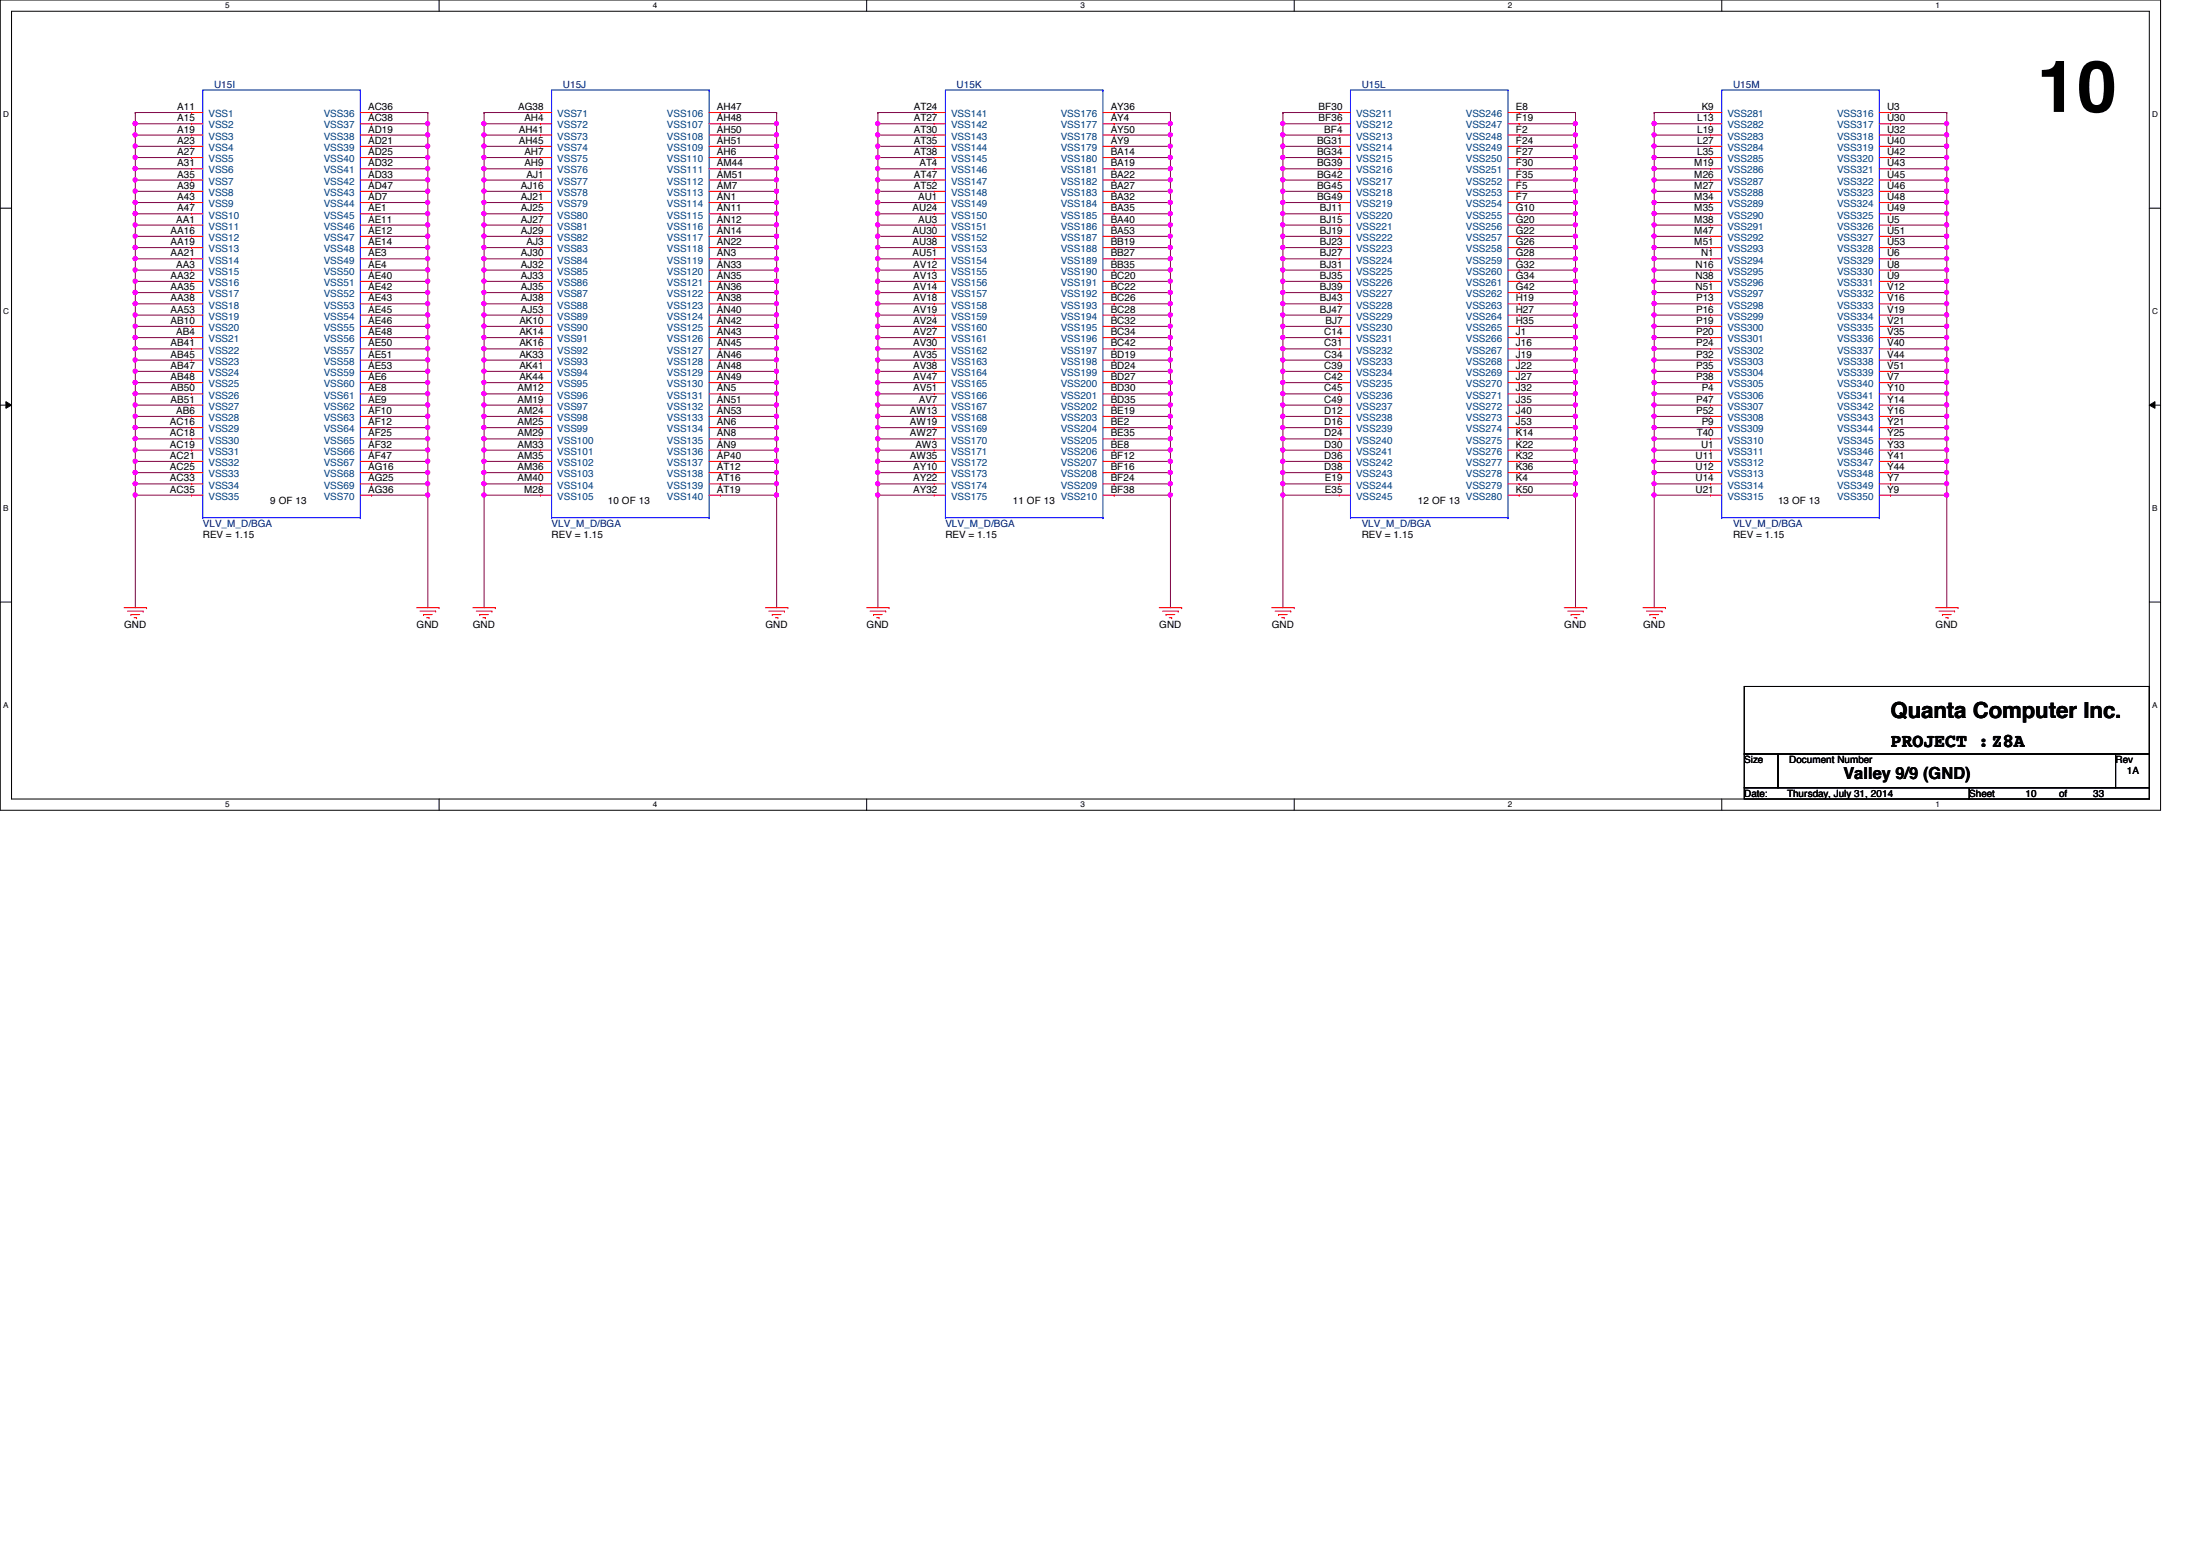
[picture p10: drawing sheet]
<svg xmlns="http://www.w3.org/2000/svg" width="297mm" height="210mm" viewBox="0 0 297 210" stroke-linecap="round" stroke-linejoin="round" font-family="sans-serif">
<defs><g id="words">
<text font-size="9.7" x="275.9" y="15.2">10</text>
<text font-size="3" x="256.1" y="97.2">Quanta Computer Inc.</text>
<text font-size="2.6" x="256.1" y="101.2">PROJECT :Z8A</text>
<text font-size="2.2" x="249.7" y="105.5">Valley 9/9 (GND)</text>
<g font-size="1.4" fill="#000080">
<text x="29" y="11.9">U15I</text>
<text x="76.2" y="11.9">U15J</text>
<text x="129.6" y="11.9">U15K</text>
<text x="184.4" y="11.9">U15L</text>
<text x="234.7" y="11.9">U15M</text>
<text x="27.5" y="71.3">VLV_M_D/BGA</text>
<text x="74.7" y="71.3">VLV_M_D/BGA</text>
<text x="128.1" y="71.3">VLV_M_D/BGA</text>
<text x="184.4" y="71.3">VLV_M_D/BGA</text>
<text x="234.7" y="71.3">VLV_M_D/BGA</text>
</g>
<g font-size="1.4">
<text x="24" y="14.9">A11</text>
<text x="24" y="16.4">A15</text>
<text x="24" y="17.9">A19</text>
<text x="49.9" y="16.4">AC38</text>
<text x="49.9" y="14.9">AC36</text>
<text x="49.9" y="17.9">AD19</text>
<text x="70.2" y="14.9">AG38</text>
<text x="70.3" y="17.9">AH41</text>
<text x="71" y="16.4">AH4</text>
<text x="97.1" y="17.9">AH50</text>
<text x="97.1" y="16.4">AH48</text>
<text x="97.1" y="14.9">AH47</text>
<text x="123.8" y="14.9">AT24</text>
<text x="123.8" y="16.4">AT27</text>
<text x="123.8" y="17.9">AT30</text>
<text x="150.4" y="17.9">AY50</text>
<text x="150.4" y="16.4">AY4</text>
<text x="150.4" y="14.9">AY36</text>
<text x="178.6" y="14.9">BF30</text>
<text x="178.6" y="16.4">BF36</text>
<text x="179.4" y="17.9">BF4</text>
<text x="205.3" y="17.9">F2</text>
<text x="205.3" y="16.4">F19</text>
<text x="205.3" y="14.9">E8</text>
<text x="229.9" y="16.4">L13</text>
<text x="229.9" y="17.9">L19</text>
<text x="230.5" y="14.9">K9</text>
<text x="255.6" y="14.9">U3</text>
<text x="255.6" y="16.4">U30</text>
<text x="255.6" y="17.9">U32</text>
<text x="24" y="19.5">A23</text>
<text x="24" y="21">A27</text>
<text x="24" y="22.5">A31</text>
<text x="49.9" y="19.5">AD21</text>
<text x="49.9" y="21">AD25</text>
<text x="49.9" y="22.5">AD32</text>
<text x="70.3" y="19.5">AH45</text>
<text x="71" y="22.5">AH9</text>
<text x="71" y="21">AH7</text>
<text x="97.1" y="22.5">AM44</text>
<text x="97.1" y="21">AH6</text>
<text x="97.1" y="19.5">AH51</text>
<text x="123.8" y="19.5">AT35</text>
<text x="123.8" y="21">AT38</text>
<text x="124.5" y="22.5">AT4</text>
<text x="150.4" y="22.5">BA19</text>
<text x="150.4" y="21">BA14</text>
<text x="150.4" y="19.5">AY9</text>
<text x="178.4" y="19.5">BG31</text>
<text x="178.4" y="21">BG34</text>
<text x="178.4" y="22.5">BG39</text>
<text x="205.3" y="22.5">F30</text>
<text x="205.3" y="21">F27</text>
<text x="205.3" y="19.5">F24</text>
<text x="229.5" y="22.5">M19</text>
<text x="229.9" y="19.5">L27</text>
<text x="229.9" y="21">L35</text>
<text x="255.6" y="21">U42</text>
<text x="255.6" y="22.5">U43</text>
<text x="255.6" y="19.5">U40</text>
<text x="24" y="24">A35</text>
<text x="24" y="27.1">A43</text>
<text x="24" y="25.6">A39</text>
<text x="24" y="28.6">A47</text>
<text x="49.9" y="24">AD33</text>
<text x="49.9" y="27.1">AD7</text>
<text x="49.9" y="25.6">AD47</text>
<text x="49.9" y="28.6">AE1</text>
<text x="70.6" y="28.6">AJ25</text>
<text x="70.6" y="25.6">AJ16</text>
<text x="70.6" y="27.1">AJ21</text>
<text x="71.3" y="24">AJ1</text>
<text x="97.1" y="28.6">AN11</text>
<text x="97.1" y="25.6">AM7</text>
<text x="97.1" y="27.1">AN1</text>
<text x="97.1" y="24">AM51</text>
<text x="123.6" y="28.6">AU24</text>
<text x="123.8" y="24">AT47</text>
<text x="123.8" y="25.6">AT52</text>
<text x="124.4" y="27.1">AU1</text>
<text x="150.4" y="28.6">BA35</text>
<text x="150.4" y="25.6">BA27</text>
<text x="150.4" y="27.1">BA32</text>
<text x="150.4" y="24">BA22</text>
<text x="178.4" y="24">BG42</text>
<text x="178.4" y="27.1">BG49</text>
<text x="178.4" y="25.6">BG45</text>
<text x="178.8" y="28.6">BJ11</text>
<text x="205.3" y="24">F35</text>
<text x="205.3" y="27.1">F7</text>
<text x="205.3" y="25.6">F5</text>
<text x="205.3" y="28.6">G10</text>
<text x="229.5" y="24">M26</text>
<text x="229.5" y="27.1">M34</text>
<text x="229.5" y="25.6">M27</text>
<text x="229.5" y="28.6">M35</text>
<text x="255.6" y="24">U45</text>
<text x="255.6" y="25.6">U46</text>
<text x="255.6" y="27.1">U48</text>
<text x="255.6" y="28.6">U49</text>
<text x="23.1" y="31.7">AA16</text>
<text x="23.1" y="34.7">AA21</text>
<text x="23.1" y="33.2">AA19</text>
<text x="23.9" y="30.1">AA1</text>
<text x="49.9" y="31.7">AE12</text>
<text x="49.9" y="30.1">AE11</text>
<text x="49.9" y="34.7">AE3</text>
<text x="49.9" y="33.2">AE14</text>
<text x="70.6" y="34.7">AJ30</text>
<text x="70.6" y="30.1">AJ27</text>
<text x="70.6" y="31.7">AJ29</text>
<text x="71.3" y="33.2">AJ3</text>
<text x="97.1" y="34.7">AN3</text>
<text x="97.1" y="33.2">AN22</text>
<text x="97.1" y="30.1">AN12</text>
<text x="97.1" y="31.7">AN14</text>
<text x="123.6" y="31.7">AU30</text>
<text x="123.6" y="33.2">AU38</text>
<text x="123.6" y="34.7">AU51</text>
<text x="124.4" y="30.1">AU3</text>
<text x="150.4" y="34.7">BB27</text>
<text x="150.4" y="33.2">BB19</text>
<text x="150.4" y="30.1">BA40</text>
<text x="150.4" y="31.7">BA53</text>
<text x="178.8" y="31.7">BJ19</text>
<text x="178.8" y="30.1">BJ15</text>
<text x="178.8" y="34.7">BJ27</text>
<text x="178.8" y="33.2">BJ23</text>
<text x="205.3" y="31.7">G22</text>
<text x="205.3" y="30.1">G20</text>
<text x="205.3" y="33.2">G26</text>
<text x="205.3" y="34.7">G28</text>
<text x="229.5" y="31.7">M47</text>
<text x="229.5" y="30.1">M38</text>
<text x="229.5" y="33.2">M51</text>
<text x="230.4" y="34.7">N1</text>
<text x="255.6" y="31.7">U51</text>
<text x="255.6" y="30.1">U5</text>
<text x="255.6" y="33.2">U53</text>
<text x="255.6" y="34.7">U6</text>
<text x="23.1" y="37.8">AA32</text>
<text x="23.1" y="39.3">AA35</text>
<text x="23.1" y="40.8">AA38</text>
<text x="23.9" y="36.2">AA3</text>
<text x="49.9" y="36.2">AE4</text>
<text x="49.9" y="37.8">AE40</text>
<text x="49.9" y="39.3">AE42</text>
<text x="49.9" y="40.8">AE43</text>
<text x="70.6" y="40.8">AJ38</text>
<text x="70.6" y="37.8">AJ33</text>
<text x="70.6" y="39.3">AJ35</text>
<text x="70.6" y="36.2">AJ32</text>
<text x="97.1" y="40.8">AN38</text>
<text x="97.1" y="37.8">AN35</text>
<text x="97.1" y="39.3">AN36</text>
<text x="97.1" y="36.2">AN33</text>
<text x="123.7" y="36.2">AV12</text>
<text x="123.7" y="39.3">AV14</text>
<text x="123.7" y="37.8">AV13</text>
<text x="123.7" y="40.8">AV18</text>
<text x="150.4" y="40.8">BC26</text>
<text x="150.4" y="37.8">BC20</text>
<text x="150.4" y="39.3">BC22</text>
<text x="150.4" y="36.2">BB35</text>
<text x="178.8" y="40.8">BJ43</text>
<text x="178.8" y="39.3">BJ39</text>
<text x="178.8" y="37.8">BJ35</text>
<text x="178.8" y="36.2">BJ31</text>
<text x="205.3" y="36.2">G32</text>
<text x="205.3" y="39.3">G42</text>
<text x="205.3" y="37.8">G34</text>
<text x="205.3" y="40.8">H19</text>
<text x="229.7" y="36.2">N16</text>
<text x="229.7" y="39.3">N51</text>
<text x="229.7" y="37.8">N38</text>
<text x="229.7" y="40.8">P13</text>
<text x="255.6" y="36.2">U8</text>
<text x="255.6" y="39.3">V12</text>
<text x="255.6" y="37.8">U9</text>
<text x="255.6" y="40.8">V16</text>
<text x="23.1" y="42.3">AA53</text>
<text x="23.1" y="43.9">AB10</text>
<text x="23.1" y="46.9">AB41</text>
<text x="23.9" y="45.4">AB4</text>
<text x="49.9" y="42.3">AE45</text>
<text x="49.9" y="43.9">AE46</text>
<text x="49.9" y="45.4">AE48</text>
<text x="49.9" y="46.9">AE50</text>
<text x="70.4" y="46.9">AK16</text>
<text x="70.4" y="45.4">AK14</text>
<text x="70.4" y="43.9">AK10</text>
<text x="70.6" y="42.3">AJ53</text>
<text x="97.1" y="46.9">AN45</text>
<text x="97.1" y="45.4">AN43</text>
<text x="97.1" y="43.9">AN42</text>
<text x="97.1" y="42.3">AN40</text>
<text x="123.7" y="42.3">AV19</text>
<text x="123.7" y="43.9">AV24</text>
<text x="123.7" y="45.4">AV27</text>
<text x="123.7" y="46.9">AV30</text>
<text x="150.4" y="46.9">BC42</text>
<text x="150.4" y="45.4">BC34</text>
<text x="150.4" y="43.9">BC32</text>
<text x="150.4" y="42.3">BC28</text>
<text x="178.8" y="42.3">BJ47</text>
<text x="179.4" y="45.4">C14</text>
<text x="179.4" y="46.9">C31</text>
<text x="179.5" y="43.9">BJ7</text>
<text x="205.3" y="42.3">H27</text>
<text x="205.3" y="43.9">H35</text>
<text x="205.3" y="45.4">J1</text>
<text x="205.3" y="46.9">J16</text>
<text x="229.7" y="42.3">P16</text>
<text x="229.7" y="43.9">P19</text>
<text x="229.7" y="45.4">P20</text>
<text x="229.7" y="46.9">P24</text>
<text x="255.6" y="42.3">V19</text>
<text x="255.6" y="43.9">V21</text>
<text x="255.6" y="45.4">V35</text>
<text x="255.6" y="46.9">V40</text>
<text x="23.1" y="48.4">AB45</text>
<text x="23.1" y="50">AB47</text>
<text x="23.1" y="51.5">AB48</text>
<text x="23.1" y="53">AB50</text>
<text x="49.9" y="48.4">AE51</text>
<text x="49.9" y="50">AE53</text>
<text x="49.9" y="51.5">AE6</text>
<text x="49.9" y="53">AE8</text>
<text x="70.1" y="53">AM12</text>
<text x="70.4" y="50">AK41</text>
<text x="70.4" y="51.5">AK44</text>
<text x="70.4" y="48.4">AK33</text>
<text x="97.1" y="53">AN5</text>
<text x="97.1" y="50">AN48</text>
<text x="97.1" y="51.5">AN49</text>
<text x="97.1" y="48.4">AN46</text>
<text x="123.7" y="48.4">AV35</text>
<text x="123.7" y="51.5">AV47</text>
<text x="123.7" y="50">AV38</text>
<text x="123.7" y="53">AV51</text>
<text x="150.4" y="53">BD30</text>
<text x="150.4" y="50">BD24</text>
<text x="150.4" y="51.5">BD27</text>
<text x="150.4" y="48.4">BD19</text>
<text x="179.4" y="48.4">C34</text>
<text x="179.4" y="51.5">C42</text>
<text x="179.4" y="50">C39</text>
<text x="179.4" y="53">C45</text>
<text x="205.3" y="48.4">J19</text>
<text x="205.3" y="51.5">J27</text>
<text x="205.3" y="50">J22</text>
<text x="205.3" y="53">J32</text>
<text x="229.7" y="48.4">P32</text>
<text x="229.7" y="51.5">P38</text>
<text x="229.7" y="50">P35</text>
<text x="230.5" y="53">P4</text>
<text x="255.6" y="48.4">V44</text>
<text x="255.6" y="51.5">V7</text>
<text x="255.6" y="50">V51</text>
<text x="255.6" y="53">Y10</text>
<text x="23" y="57.6">AC16</text>
<text x="23" y="59.1">AC18</text>
<text x="23.1" y="54.5">AB51</text>
<text x="23.9" y="56">AB6</text>
<text x="49.9" y="54.5">AE9</text>
<text x="49.9" y="56">AF10</text>
<text x="49.9" y="57.6">AF12</text>
<text x="49.9" y="59.1">AF25</text>
<text x="70.1" y="59.1">AM29</text>
<text x="70.1" y="57.6">AM25</text>
<text x="70.1" y="56">AM24</text>
<text x="70.1" y="54.5">AM19</text>
<text x="97.1" y="59.1">AN8</text>
<text x="97.1" y="57.6">AN6</text>
<text x="97.1" y="56">AN53</text>
<text x="97.1" y="54.5">AN51</text>
<text x="123.2" y="59.1">AW27</text>
<text x="123.2" y="56">AW13</text>
<text x="123.2" y="57.6">AW19</text>
<text x="124.5" y="54.5">AV7</text>
<text x="150.4" y="59.1">BE35</text>
<text x="150.4" y="57.6">BE2</text>
<text x="150.4" y="56">BE19</text>
<text x="150.4" y="54.5">BD35</text>
<text x="179.4" y="54.5">C49</text>
<text x="179.4" y="56">D12</text>
<text x="179.4" y="57.6">D16</text>
<text x="179.4" y="59.1">D24</text>
<text x="205.3" y="54.5">J35</text>
<text x="205.3" y="56">J40</text>
<text x="205.3" y="57.6">J53</text>
<text x="205.3" y="59.1">K14</text>
<text x="229.7" y="54.5">P47</text>
<text x="229.7" y="56">P52</text>
<text x="229.8" y="59.1">T40</text>
<text x="230.5" y="57.6">P9</text>
<text x="255.6" y="54.5">Y14</text>
<text x="255.6" y="56">Y16</text>
<text x="255.6" y="57.6">Y21</text>
<text x="255.6" y="59.1">Y25</text>
<text x="23" y="60.6">AC19</text>
<text x="23" y="62.1">AC21</text>
<text x="23" y="63.7">AC25</text>
<text x="23" y="65.2">AC33</text>
<text x="49.9" y="60.6">AF32</text>
<text x="49.9" y="62.1">AF47</text>
<text x="49.9" y="63.7">AG16</text>
<text x="49.9" y="65.2">AG25</text>
<text x="70.1" y="65.2">AM40</text>
<text x="70.1" y="63.7">AM36</text>
<text x="70.1" y="62.1">AM35</text>
<text x="70.1" y="60.6">AM33</text>
<text x="97.1" y="65.2">AT16</text>
<text x="97.1" y="63.7">AT12</text>
<text x="97.1" y="62.1">AP40</text>
<text x="97.1" y="60.6">AN9</text>
<text x="123.2" y="62.1">AW35</text>
<text x="123.7" y="63.7">AY10</text>
<text x="123.7" y="65.2">AY22</text>
<text x="124" y="60.6">AW3</text>
<text x="150.4" y="65.2">BF24</text>
<text x="150.4" y="63.7">BF16</text>
<text x="150.4" y="62.1">BF12</text>
<text x="150.4" y="60.6">BE8</text>
<text x="179.4" y="60.6">D30</text>
<text x="179.4" y="62.1">D36</text>
<text x="179.4" y="63.7">D38</text>
<text x="179.4" y="65.2">E19</text>
<text x="205.3" y="60.6">K22</text>
<text x="205.3" y="62.1">K32</text>
<text x="205.3" y="63.7">K36</text>
<text x="205.3" y="65.2">K4</text>
<text x="229.7" y="62.1">U11</text>
<text x="229.7" y="63.7">U12</text>
<text x="229.7" y="65.2">U14</text>
<text x="230.4" y="60.6">U1</text>
<text x="255.6" y="60.6">Y33</text>
<text x="255.6" y="62.1">Y41</text>
<text x="255.6" y="63.7">Y44</text>
<text x="255.6" y="65.2">Y7</text>
<text x="23" y="66.7">AC35</text>
<text x="36.6" y="68.3">9 OF 13</text>
<text x="49.9" y="66.7">AG36</text>
<text x="71" y="66.7">M28</text>
<text x="82.3" y="68.3">10 OF 13</text>
<text x="97.1" y="66.7">AT19</text>
<text x="123.7" y="66.7">AY32</text>
<text x="137.2" y="68.3">11 OF 13</text>
<text x="150.4" y="66.7">BF38</text>
<text x="179.4" y="66.7">E35</text>
<text x="192.1" y="68.3">12 OF 13</text>
<text x="205.3" y="66.7">K50</text>
<text x="229.7" y="66.7">U21</text>
<text x="240.8" y="68.3">13 OF 13</text>
<text x="255.6" y="66.7">Y9</text>
<text x="27.5" y="72.9">REV = 1.15</text>
<text x="74.7" y="72.9">REV = 1.15</text>
<text x="128.1" y="72.9">REV = 1.15</text>
<text x="184.4" y="72.9">REV = 1.15</text>
<text x="234.7" y="72.9">REV = 1.15</text>
<text x="16.8" y="85">GND</text>
<text x="56.4" y="85">GND</text>
<text x="64" y="85">GND</text>
<text x="103.7" y="85">GND</text>
<text x="117.4" y="85">GND</text>
<text x="157" y="85">GND</text>
<text x="172.3" y="85">GND</text>
<text x="211.9" y="85">GND</text>
<text x="222.5" y="85">GND</text>
<text x="262.2" y="85">GND</text>
<text x="236.3" y="103.3">Size</text>
<text x="236.3" y="107.9">Date:</text>
<text x="242.1" y="107.9">Thursday, July 31, 2014</text>
<text x="242.4" y="103.3">Document Number</text>
<text x="266.7" y="107.9">Sheet</text>
<text x="274.4" y="107.9">10</text>
<text x="278.9" y="107.9">of</text>
<text x="283.5" y="107.9">33</text>
<text x="286.6" y="103.3">Rev</text>
<text x="288.1" y="104.9">1A</text>
</g>
<g font-size="1.4" fill="#004080">
<text x="28.2" y="15.9">VSS1</text>
<text x="28.2" y="17.4">VSS2</text>
<text x="43.9" y="17.4">VSS37</text>
<text x="43.9" y="15.9">VSS36</text>
<text x="75.5" y="17.4">VSS72</text>
<text x="75.5" y="15.9">VSS71</text>
<text x="90.3" y="17.4">VSS107</text>
<text x="90.3" y="15.9">VSS106</text>
<text x="128.8" y="15.9">VSS141</text>
<text x="128.8" y="17.4">VSS142</text>
<text x="143.7" y="17.4">VSS177</text>
<text x="143.7" y="15.9">VSS176</text>
<text x="183.7" y="15.9">VSS211</text>
<text x="183.7" y="17.4">VSS212</text>
<text x="198.5" y="17.4">VSS247</text>
<text x="198.5" y="15.9">VSS246</text>
<text x="234" y="17.4">VSS282</text>
<text x="234" y="15.9">VSS281</text>
<text x="248.8" y="15.9">VSS316</text>
<text x="248.8" y="17.4">VSS317</text>
<text x="28.2" y="18.9">VSS3</text>
<text x="28.2" y="20.4">VSS4</text>
<text x="28.2" y="22">VSS5</text>
<text x="28.2" y="23.5">VSS6</text>
<text x="43.9" y="18.9">VSS38</text>
<text x="43.9" y="20.4">VSS39</text>
<text x="43.9" y="22">VSS40</text>
<text x="43.9" y="23.5">VSS41</text>
<text x="75.5" y="18.9">VSS73</text>
<text x="75.5" y="23.5">VSS76</text>
<text x="75.5" y="22">VSS75</text>
<text x="75.5" y="20.4">VSS74</text>
<text x="90.3" y="23.5">VSS111</text>
<text x="90.3" y="22">VSS110</text>
<text x="90.3" y="20.4">VSS109</text>
<text x="90.3" y="18.9">VSS108</text>
<text x="128.8" y="18.9">VSS143</text>
<text x="128.8" y="20.4">VSS144</text>
<text x="128.8" y="22">VSS145</text>
<text x="128.8" y="23.5">VSS146</text>
<text x="143.7" y="23.5">VSS181</text>
<text x="143.7" y="22">VSS180</text>
<text x="143.7" y="20.4">VSS179</text>
<text x="143.7" y="18.9">VSS178</text>
<text x="183.7" y="18.9">VSS213</text>
<text x="183.7" y="20.4">VSS214</text>
<text x="183.7" y="22">VSS215</text>
<text x="183.7" y="23.5">VSS216</text>
<text x="198.5" y="23.5">VSS251</text>
<text x="198.5" y="22">VSS250</text>
<text x="198.5" y="20.4">VSS249</text>
<text x="198.5" y="18.9">VSS248</text>
<text x="234" y="18.9">VSS283</text>
<text x="234" y="20.4">VSS284</text>
<text x="234" y="22">VSS285</text>
<text x="234" y="23.5">VSS286</text>
<text x="248.8" y="22">VSS320</text>
<text x="248.8" y="23.5">VSS321</text>
<text x="248.8" y="20.4">VSS319</text>
<text x="248.8" y="18.9">VSS318</text>
<text x="28.2" y="25">VSS7</text>
<text x="28.2" y="28.1">VSS9</text>
<text x="28.2" y="26.5">VSS8</text>
<text x="28.2" y="29.6">VSS10</text>
<text x="43.9" y="25">VSS42</text>
<text x="43.9" y="28.1">VSS44</text>
<text x="43.9" y="26.5">VSS43</text>
<text x="43.9" y="29.6">VSS45</text>
<text x="75.5" y="29.6">VSS80</text>
<text x="75.5" y="26.5">VSS78</text>
<text x="75.5" y="28.1">VSS79</text>
<text x="75.5" y="25">VSS77</text>
<text x="90.3" y="29.6">VSS115</text>
<text x="90.3" y="26.5">VSS113</text>
<text x="90.3" y="28.1">VSS114</text>
<text x="90.3" y="25">VSS112</text>
<text x="128.8" y="25">VSS147</text>
<text x="128.8" y="28.1">VSS149</text>
<text x="128.8" y="26.5">VSS148</text>
<text x="128.8" y="29.6">VSS150</text>
<text x="143.7" y="29.6">VSS185</text>
<text x="143.7" y="26.5">VSS183</text>
<text x="143.7" y="28.1">VSS184</text>
<text x="143.7" y="25">VSS182</text>
<text x="183.7" y="25">VSS217</text>
<text x="183.7" y="28.1">VSS219</text>
<text x="183.7" y="26.5">VSS218</text>
<text x="183.7" y="29.6">VSS220</text>
<text x="198.5" y="25">VSS252</text>
<text x="198.5" y="28.1">VSS254</text>
<text x="198.5" y="26.5">VSS253</text>
<text x="198.5" y="29.6">VSS255</text>
<text x="234" y="25">VSS287</text>
<text x="234" y="28.1">VSS289</text>
<text x="234" y="26.5">VSS288</text>
<text x="234" y="29.6">VSS290</text>
<text x="248.8" y="25">VSS322</text>
<text x="248.8" y="26.5">VSS323</text>
<text x="248.8" y="28.1">VSS324</text>
<text x="248.8" y="29.6">VSS325</text>
<text x="28.2" y="32.6">VSS12</text>
<text x="28.2" y="31.1">VSS11</text>
<text x="28.2" y="35.7">VSS14</text>
<text x="28.2" y="34.2">VSS13</text>
<text x="43.9" y="32.6">VSS47</text>
<text x="43.9" y="31.1">VSS46</text>
<text x="43.9" y="35.7">VSS49</text>
<text x="43.9" y="34.2">VSS48</text>
<text x="75.5" y="35.7">VSS84</text>
<text x="75.5" y="34.2">VSS83</text>
<text x="75.5" y="31.1">VSS81</text>
<text x="75.5" y="32.6">VSS82</text>
<text x="90.3" y="35.7">VSS119</text>
<text x="90.3" y="34.2">VSS118</text>
<text x="90.3" y="31.1">VSS116</text>
<text x="90.3" y="32.6">VSS117</text>
<text x="128.8" y="32.6">VSS152</text>
<text x="128.8" y="31.1">VSS151</text>
<text x="128.8" y="34.2">VSS153</text>
<text x="128.8" y="35.7">VSS154</text>
<text x="143.7" y="35.7">VSS189</text>
<text x="143.7" y="34.2">VSS188</text>
<text x="143.7" y="31.1">VSS186</text>
<text x="143.7" y="32.6">VSS187</text>
<text x="183.7" y="32.6">VSS222</text>
<text x="183.7" y="31.1">VSS221</text>
<text x="183.7" y="35.7">VSS224</text>
<text x="183.7" y="34.2">VSS223</text>
<text x="198.5" y="32.6">VSS257</text>
<text x="198.5" y="31.1">VSS256</text>
<text x="198.5" y="34.2">VSS258</text>
<text x="198.5" y="35.7">VSS259</text>
<text x="234" y="32.6">VSS292</text>
<text x="234" y="31.1">VSS291</text>
<text x="234" y="34.2">VSS293</text>
<text x="234" y="35.7">VSS294</text>
<text x="248.8" y="32.6">VSS327</text>
<text x="248.8" y="31.1">VSS326</text>
<text x="248.8" y="34.2">VSS328</text>
<text x="248.8" y="35.7">VSS329</text>
<text x="28.2" y="37.2">VSS15</text>
<text x="28.2" y="38.7">VSS16</text>
<text x="28.2" y="40.3">VSS17</text>
<text x="28.2" y="41.8">VSS18</text>
<text x="43.9" y="37.2">VSS50</text>
<text x="43.9" y="38.7">VSS51</text>
<text x="43.9" y="40.3">VSS52</text>
<text x="43.9" y="41.8">VSS53</text>
<text x="75.5" y="41.8">VSS88</text>
<text x="75.5" y="38.7">VSS86</text>
<text x="75.5" y="40.3">VSS87</text>
<text x="75.5" y="37.2">VSS85</text>
<text x="90.3" y="41.8">VSS123</text>
<text x="90.3" y="38.7">VSS121</text>
<text x="90.3" y="40.3">VSS122</text>
<text x="90.3" y="37.2">VSS120</text>
<text x="128.8" y="37.2">VSS155</text>
<text x="128.8" y="40.3">VSS157</text>
<text x="128.8" y="38.7">VSS156</text>
<text x="128.8" y="41.8">VSS158</text>
<text x="143.7" y="41.8">VSS193</text>
<text x="143.7" y="38.7">VSS191</text>
<text x="143.7" y="40.3">VSS192</text>
<text x="143.7" y="37.2">VSS190</text>
<text x="183.7" y="41.8">VSS228</text>
<text x="183.7" y="40.3">VSS227</text>
<text x="183.7" y="38.7">VSS226</text>
<text x="183.7" y="37.2">VSS225</text>
<text x="198.5" y="37.2">VSS260</text>
<text x="198.5" y="40.3">VSS262</text>
<text x="198.5" y="38.7">VSS261</text>
<text x="198.5" y="41.8">VSS263</text>
<text x="234" y="37.2">VSS295</text>
<text x="234" y="40.3">VSS297</text>
<text x="234" y="38.7">VSS296</text>
<text x="234" y="41.8">VSS298</text>
<text x="248.8" y="37.2">VSS330</text>
<text x="248.8" y="40.3">VSS332</text>
<text x="248.8" y="38.7">VSS331</text>
<text x="248.8" y="41.8">VSS333</text>
<text x="28.2" y="43.3">VSS19</text>
<text x="28.2" y="44.8">VSS20</text>
<text x="28.2" y="46.4">VSS21</text>
<text x="28.2" y="47.9">VSS22</text>
<text x="43.9" y="43.3">VSS54</text>
<text x="43.9" y="44.8">VSS55</text>
<text x="43.9" y="46.4">VSS56</text>
<text x="43.9" y="47.9">VSS57</text>
<text x="75.5" y="47.9">VSS92</text>
<text x="75.5" y="46.4">VSS91</text>
<text x="75.5" y="44.8">VSS90</text>
<text x="75.5" y="43.3">VSS89</text>
<text x="90.3" y="47.9">VSS127</text>
<text x="90.3" y="46.4">VSS126</text>
<text x="90.3" y="44.8">VSS125</text>
<text x="90.3" y="43.3">VSS124</text>
<text x="128.8" y="43.3">VSS159</text>
<text x="128.8" y="44.8">VSS160</text>
<text x="128.8" y="46.4">VSS161</text>
<text x="128.8" y="47.9">VSS162</text>
<text x="143.7" y="47.9">VSS197</text>
<text x="143.7" y="46.4">VSS196</text>
<text x="143.7" y="44.8">VSS195</text>
<text x="143.7" y="43.3">VSS194</text>
<text x="183.7" y="43.3">VSS229</text>
<text x="183.7" y="46.4">VSS231</text>
<text x="183.7" y="47.9">VSS232</text>
<text x="183.7" y="44.8">VSS230</text>
<text x="198.5" y="43.3">VSS264</text>
<text x="198.5" y="44.8">VSS265</text>
<text x="198.5" y="46.4">VSS266</text>
<text x="198.5" y="47.9">VSS267</text>
<text x="234" y="43.3">VSS299</text>
<text x="234" y="44.8">VSS300</text>
<text x="234" y="46.4">VSS301</text>
<text x="234" y="47.9">VSS302</text>
<text x="248.8" y="43.3">VSS334</text>
<text x="248.8" y="44.8">VSS335</text>
<text x="248.8" y="46.4">VSS336</text>
<text x="248.8" y="47.9">VSS337</text>
<text x="28.2" y="49.4">VSS23</text>
<text x="28.2" y="50.9">VSS24</text>
<text x="28.2" y="52.5">VSS25</text>
<text x="28.2" y="54">VSS26</text>
<text x="43.9" y="49.4">VSS58</text>
<text x="43.9" y="50.9">VSS59</text>
<text x="43.9" y="52.5">VSS60</text>
<text x="43.9" y="54">VSS61</text>
<text x="75.5" y="54">VSS96</text>
<text x="75.5" y="50.9">VSS94</text>
<text x="75.5" y="52.5">VSS95</text>
<text x="75.5" y="49.4">VSS93</text>
<text x="90.3" y="54">VSS131</text>
<text x="90.3" y="50.9">VSS129</text>
<text x="90.3" y="52.5">VSS130</text>
<text x="90.3" y="49.4">VSS128</text>
<text x="128.8" y="49.4">VSS163</text>
<text x="128.8" y="52.5">VSS165</text>
<text x="128.8" y="50.9">VSS164</text>
<text x="128.8" y="54">VSS166</text>
<text x="143.7" y="54">VSS201</text>
<text x="143.7" y="50.9">VSS199</text>
<text x="143.7" y="52.5">VSS200</text>
<text x="143.7" y="49.4">VSS198</text>
<text x="183.7" y="49.4">VSS233</text>
<text x="183.7" y="52.5">VSS235</text>
<text x="183.7" y="50.9">VSS234</text>
<text x="183.7" y="54">VSS236</text>
<text x="198.5" y="49.4">VSS268</text>
<text x="198.5" y="52.5">VSS270</text>
<text x="198.5" y="50.9">VSS269</text>
<text x="198.5" y="54">VSS271</text>
<text x="234" y="49.4">VSS303</text>
<text x="234" y="52.5">VSS305</text>
<text x="234" y="50.9">VSS304</text>
<text x="234" y="54">VSS306</text>
<text x="248.8" y="49.4">VSS338</text>
<text x="248.8" y="52.5">VSS340</text>
<text x="248.8" y="50.9">VSS339</text>
<text x="248.8" y="54">VSS341</text>
<text x="28.2" y="55.5">VSS27</text>
<text x="28.2" y="57">VSS28</text>
<text x="28.2" y="58.5">VSS29</text>
<text x="43.9" y="55.5">VSS62</text>
<text x="43.9" y="57">VSS63</text>
<text x="43.9" y="58.5">VSS64</text>
<text x="75.5" y="58.5">VSS99</text>
<text x="75.5" y="57">VSS98</text>
<text x="75.5" y="55.5">VSS97</text>
<text x="90.3" y="58.5">VSS134</text>
<text x="90.3" y="57">VSS133</text>
<text x="90.3" y="55.5">VSS132</text>
<text x="128.8" y="55.5">VSS167</text>
<text x="128.8" y="57">VSS168</text>
<text x="128.8" y="58.5">VSS169</text>
<text x="143.7" y="58.5">VSS204</text>
<text x="143.7" y="57">VSS203</text>
<text x="143.7" y="55.5">VSS202</text>
<text x="183.7" y="55.5">VSS237</text>
<text x="183.7" y="57">VSS238</text>
<text x="183.7" y="58.5">VSS239</text>
<text x="198.5" y="55.5">VSS272</text>
<text x="198.5" y="57">VSS273</text>
<text x="198.5" y="58.5">VSS274</text>
<text x="234" y="55.5">VSS307</text>
<text x="234" y="57">VSS308</text>
<text x="234" y="58.5">VSS309</text>
<text x="248.8" y="55.5">VSS342</text>
<text x="248.8" y="57">VSS343</text>
<text x="248.8" y="58.5">VSS344</text>
<text x="28.2" y="60.1">VSS30</text>
<text x="28.2" y="61.6">VSS31</text>
<text x="28.2" y="63.1">VSS32</text>
<text x="28.2" y="64.6">VSS33</text>
<text x="43.9" y="60.1">VSS65</text>
<text x="43.9" y="61.6">VSS66</text>
<text x="43.9" y="63.1">VSS67</text>
<text x="43.9" y="64.6">VSS68</text>
<text x="75.5" y="64.6">VSS103</text>
<text x="75.5" y="63.1">VSS102</text>
<text x="75.5" y="61.6">VSS101</text>
<text x="75.5" y="60.1">VSS100</text>
<text x="90.3" y="64.6">VSS138</text>
<text x="90.3" y="63.1">VSS137</text>
<text x="90.3" y="61.6">VSS136</text>
<text x="90.3" y="60.1">VSS135</text>
<text x="128.8" y="60.1">VSS170</text>
<text x="128.8" y="63.1">VSS172</text>
<text x="128.8" y="64.6">VSS173</text>
<text x="128.8" y="61.6">VSS171</text>
<text x="143.7" y="64.6">VSS208</text>
<text x="143.7" y="63.1">VSS207</text>
<text x="143.7" y="61.6">VSS206</text>
<text x="143.7" y="60.1">VSS205</text>
<text x="183.7" y="60.1">VSS240</text>
<text x="183.7" y="61.6">VSS241</text>
<text x="183.7" y="63.1">VSS242</text>
<text x="183.7" y="64.6">VSS243</text>
<text x="198.5" y="60.1">VSS275</text>
<text x="198.5" y="61.6">VSS276</text>
<text x="198.5" y="63.1">VSS277</text>
<text x="198.5" y="64.6">VSS278</text>
<text x="234" y="60.1">VSS310</text>
<text x="234" y="61.6">VSS311</text>
<text x="234" y="63.1">VSS312</text>
<text x="234" y="64.6">VSS313</text>
<text x="248.8" y="60.1">VSS345</text>
<text x="248.8" y="61.6">VSS346</text>
<text x="248.8" y="63.1">VSS347</text>
<text x="248.8" y="64.6">VSS348</text>
<text x="28.2" y="66.2">VSS34</text>
<text x="28.2" y="67.7">VSS35</text>
<text x="43.9" y="66.2">VSS69</text>
<text x="43.9" y="67.7">VSS70</text>
<text x="75.5" y="66.2">VSS104</text>
<text x="75.5" y="67.7">VSS105</text>
<text x="90.3" y="66.2">VSS139</text>
<text x="90.3" y="67.7">VSS140</text>
<text x="128.8" y="67.7">VSS175</text>
<text x="128.8" y="66.2">VSS174</text>
<text x="143.7" y="66.2">VSS209</text>
<text x="143.7" y="67.7">VSS210</text>
<text x="183.7" y="67.7">VSS245</text>
<text x="183.7" y="66.2">VSS244</text>
<text x="198.5" y="67.7">VSS280</text>
<text x="198.5" y="66.2">VSS279</text>
<text x="234" y="67.7">VSS315</text>
<text x="234" y="66.2">VSS314</text>
<text x="248.8" y="67.7">VSS350</text>
<text x="248.8" y="66.2">VSS349</text>
</g>
<g font-size="1.1">
<text x="30.5" y="1.1">5</text>
<text x="88.4" y="1.1">4</text>
<text x="146.3" y="1.1">3</text>
<text x="204.3" y="1.1">2</text>
<text x="262.2" y="1.1">1</text>
<text x=".4" y="15.8">D</text>
<text x="291.5" y="15.8">D</text>
<text x=".4" y="42.5">C</text>
<text x="291.5" y="42.5">C</text>
<text x=".4" y="69.2">B</text>
<text x="291.5" y="69.2">B</text>
<text x=".4" y="95.8">A</text>
<text x="291.5" y="95.8">A</text>
<text x="30.5" y="109.3">5</text>
<text x="88.4" y="109.3">4</text>
<text x="146.3" y="109.3">3</text>
<text x="204.3" y="109.3">2</text>
<text x="262.2" y="109.3">1</text>
</g>
</g></defs>
<path d="M0 0h292.6v109.7h-292.6zM1.6 1.5h289.5v106.7h-289.5z" fill="none" stroke="#000" stroke-width=".14"/>
<g fill="#fff">
<path d="M30.5 .2h.6v1.2h-.6z"/>
<path d="M30.5 108.4h.6v1.2h-.6z"/>
</g>
<path d="M59.5 0v1.5M59.5 108.2v1.5" fill="none" stroke="#000" stroke-width=".14"/>
<g fill="#fff">
<path d="M88.4 .2h.6v1.2h-.6z"/>
<path d="M88.4 108.4h.6v1.2h-.6z"/>
</g>
<path d="M117.4 0v1.5M117.4 108.2v1.5" fill="none" stroke="#000" stroke-width=".14"/>
<g fill="#fff">
<path d="M146.3 .2h.6v1.2h-.6z"/>
<path d="M146.3 108.4h.6v1.2h-.6z"/>
</g>
<path d="M175.3 0v1.5M175.3 108.2v1.5" fill="none" stroke="#000" stroke-width=".14"/>
<g fill="#fff">
<path d="M204.3 .2h.5v1.2h-.5z"/>
<path d="M204.3 108.4h.5v1.2h-.5z"/>
</g>
<path d="M233.2 0v1.5M233.2 108.2v1.5" fill="none" stroke="#000" stroke-width=".14"/>
<g fill="#fff">
<path d="M262.2 .2h.6v1.2h-.6z"/>
<path d="M262.2 108.4h.6v1.2h-.6z"/>
<path d="M.4 14.9h.8v1.1h-.8z"/>
<path d="M291.5 14.9h.8v1.1h-.8z"/>
<path d="M.4 41.5h.8v1.2h-.8z"/>
<path d="M291.5 41.5h.8v1.2h-.8z"/>
</g>
<path d="M0 28.2h1.6M291.1 28.2h1.5" fill="none" stroke="#000" stroke-width=".14"/>
<g fill="#fff">
<path d="M.4 68.2h.7v1.2h-.7z"/>
<path d="M291.5 68.2h.7v1.2h-.7z"/>
</g>
<path d="M0 54.9h1.6M.8 54.4l.8 .5-.8 .4zM291.1 54.9l.8-.5v.9zM291.1 54.9h1.5" fill="none" stroke="#000" stroke-width=".14"/>
<path d="M.8 54.4l.8 .5-.8 .4zM291.1 54.9l.8-.5v.9z" fill="#000"/>
<g fill="#fff">
<path d="M.4 94.9h.7v1.2h-.7z"/>
<path d="M291.5 94.9h.7v1.2h-.7z"/>
</g>
<path d="M0 81.5h1.6M291.1 81.5h1.5" fill="none" stroke="#000" stroke-width=".14"/>
<path d="M18.3 30.5h.1M18.3 30.5h7.6" fill="none" stroke="#800040" stroke-width=".14"/>
<circle cx="18.3" cy="30.5" r=".29" fill="#f0f"/>
<circle cx="18.3" cy="30.5" r=".29" fill="none" stroke="#f0f" stroke-width=".14"/>
<path d="M18.3 32h.1M18.3 32h7.6" fill="none" stroke="#800040" stroke-width=".14"/>
<circle cx="18.3" cy="32" r=".29" fill="#f0f"/>
<circle cx="18.3" cy="32" r=".29" fill="none" stroke="#f0f" stroke-width=".14"/>
<path d="M18.3 33.5h.1M18.3 33.5h7.6" fill="none" stroke="#800040" stroke-width=".14"/>
<circle cx="18.3" cy="33.5" r=".29" fill="#f0f"/>
<circle cx="18.3" cy="33.5" r=".29" fill="none" stroke="#f0f" stroke-width=".14"/>
<path d="M18.3 35.1h.1M18.3 36.6h.1M18.3 35.1h7.6M18.3 36.6h7.6" fill="none" stroke="#800040" stroke-width=".14"/>
<circle cx="18.3" cy="36.5" r=".29" fill="#f0f"/>
<circle cx="18.3" cy="36.5" r=".29" fill="none" stroke="#f0f" stroke-width=".14"/>
<path d="M18.3 38.1h.1M18.3 38.1h7.6" fill="none" stroke="#800040" stroke-width=".14"/>
<circle cx="18.3" cy="38.1" r=".29" fill="#f0f"/>
<circle cx="18.3" cy="38.1" r=".29" fill="none" stroke="#f0f" stroke-width=".14"/>
<path d="M18.3 39.6h.1M18.3 39.6h7.6" fill="none" stroke="#800040" stroke-width=".14"/>
<circle cx="18.3" cy="39.6" r=".29" fill="#f0f"/>
<circle cx="18.3" cy="39.6" r=".29" fill="none" stroke="#f0f" stroke-width=".14"/>
<path d="M18.3 41.1h.1M18.3 42.7h.1M18.3 44.2h.1M18.3 41.1h7.6M18.3 42.7h7.6M18.3 44.2h7.6" fill="none" stroke="#800040" stroke-width=".14"/>
<circle cx="18.3" cy="44.2" r=".29" fill="#f0f"/>
<circle cx="18.3" cy="44.2" r=".29" fill="none" stroke="#f0f" stroke-width=".14"/>
<path d="M18.3 30.5h.1M18.3 32h.1M18.3 33.5h.1M18.3 35.1h.1M18.3 30.5v6.1" fill="none" stroke="#800040" stroke-width=".14"/>
<circle cx="18.3" cy="35" r=".29" fill="#f0f"/>
<circle cx="18.3" cy="35" r=".29" fill="none" stroke="#f0f" stroke-width=".14"/>
<path d="M18.3 36.6h.1M18.3 38.1h.1M18.3 39.6h.1M18.3 36.6v6.1M18.3 41.1h.1" fill="none" stroke="#800040" stroke-width=".14"/>
<circle cx="18.3" cy="42.6" r=".29" fill="#f0f"/>
<circle cx="18.3" cy="42.6" r=".29" fill="none" stroke="#f0f" stroke-width=".14"/>
<circle cx="18.3" cy="41.1" r=".29" fill="#f0f"/>
<circle cx="18.3" cy="41.1" r=".29" fill="none" stroke="#f0f" stroke-width=".14"/>
<path d="M18.3 42.7h.1M18.3 44.2h.1M18.3 47.2h.1M18.3 42.7v3M18.3 47.2h7.6" fill="none" stroke="#800040" stroke-width=".14"/>
<circle cx="18.3" cy="47.2" r=".29" fill="#f0f"/>
<circle cx="18.3" cy="47.2" r=".29" fill="none" stroke="#f0f" stroke-width=".14"/>
<path d="M18.3 48.8h.1M18.3 50.3h.1M18.3 51.8h.1M18.3 48.8h7.6M18.3 50.3h7.6M18.3 51.8h7.6" fill="none" stroke="#800040" stroke-width=".14"/>
<circle cx="18.3" cy="51.8" r=".29" fill="#f0f"/>
<circle cx="18.3" cy="51.8" r=".29" fill="none" stroke="#f0f" stroke-width=".14"/>
<path d="M18.3 53.3h.1M18.3 53.3h7.6" fill="none" stroke="#800040" stroke-width=".14"/>
<circle cx="18.3" cy="53.3" r=".29" fill="#f0f"/>
<circle cx="18.3" cy="53.3" r=".29" fill="none" stroke="#f0f" stroke-width=".14"/>
<path d="M18.3 54.9h.1M18.3 56.4h.1M18.3 57.9h.1M18.3 54.9h7.6M18.3 56.4h7.6M18.3 57.9h7.6" fill="none" stroke="#800040" stroke-width=".14"/>
<circle cx="18.3" cy="57.9" r=".29" fill="#f0f"/>
<circle cx="18.3" cy="57.9" r=".29" fill="none" stroke="#f0f" stroke-width=".14"/>
<path d="M18.3 59.4h.1M18.3 59.4h7.6" fill="none" stroke="#800040" stroke-width=".14"/>
<circle cx="18.3" cy="59.4" r=".29" fill="#f0f"/>
<circle cx="18.3" cy="59.4" r=".29" fill="none" stroke="#f0f" stroke-width=".14"/>
<path d="M18.3 61h.1M18.3 61h7.6" fill="none" stroke="#800040" stroke-width=".14"/>
<circle cx="18.3" cy="60.9" r=".29" fill="#f0f"/>
<circle cx="18.3" cy="60.9" r=".29" fill="none" stroke="#f0f" stroke-width=".14"/>
<path d="M18.3 62.5h.1M18.3 62.5h7.6" fill="none" stroke="#800040" stroke-width=".14"/>
<circle cx="18.3" cy="62.5" r=".29" fill="#f0f"/>
<circle cx="18.3" cy="62.5" r=".29" fill="none" stroke="#f0f" stroke-width=".14"/>
<path d="M18.3 64h.1M18.3 64h7.6" fill="none" stroke="#800040" stroke-width=".14"/>
<circle cx="18.3" cy="64" r=".29" fill="#f0f"/>
<circle cx="18.3" cy="64" r=".29" fill="none" stroke="#f0f" stroke-width=".14"/>
<path d="M18.3 45.7h.1M18.3 45.7h7.6" fill="none" stroke="#800040" stroke-width=".14"/>
<circle cx="18.3" cy="45.7" r=".29" fill="#f0f"/>
<circle cx="18.3" cy="45.7" r=".29" fill="none" stroke="#f0f" stroke-width=".14"/>
<path d="M18.3 45.7h.1M18.3 47.2h.1M18.3 48.8h.1M18.3 45.7v4.6" fill="none" stroke="#800040" stroke-width=".14"/>
<circle cx="18.3" cy="50.3" r=".29" fill="#f0f"/>
<circle cx="18.3" cy="50.3" r=".29" fill="none" stroke="#f0f" stroke-width=".14"/>
<circle cx="18.3" cy="48.7" r=".29" fill="#f0f"/>
<circle cx="18.3" cy="48.7" r=".29" fill="none" stroke="#f0f" stroke-width=".14"/>
<path d="M18.3 50.3h.1M18.3 51.8h.1M18.3 53.3h.1M18.3 54.9h.1M18.3 50.3v6.1" fill="none" stroke="#800040" stroke-width=".14"/>
<circle cx="18.3" cy="56.4" r=".29" fill="#f0f"/>
<circle cx="18.3" cy="56.4" r=".29" fill="none" stroke="#f0f" stroke-width=".14"/>
<circle cx="18.3" cy="54.8" r=".29" fill="#f0f"/>
<circle cx="18.3" cy="54.8" r=".29" fill="none" stroke="#f0f" stroke-width=".14"/>
<path d="M18.3 56.4h.1M18.3 57.9h.1M18.3 59.4h.1M18.3 56.4v9.1M18.3 61h.1M18.3 62.5h.1M18.3 64h.1M18.3 65.5h.1M18.3 65.5h7.6" fill="none" stroke="#800040" stroke-width=".14"/>
<circle cx="18.3" cy="65.5" r=".29" fill="#f0f"/>
<circle cx="18.3" cy="65.5" r=".29" fill="none" stroke="#f0f" stroke-width=".14"/>
<path d="M18.3 65.5h.1M18.3 67.1h.1M18.3 65.5v16.8M18.3 67.1h7.6" fill="none" stroke="#800040" stroke-width=".14"/>
<circle cx="18.3" cy="67" r=".29" fill="#f0f"/>
<circle cx="18.3" cy="67" r=".29" fill="none" stroke="#f0f" stroke-width=".14"/>
<path d="M50.3 33.5h.1M50.3 33.5h7.7M58 64h.1M58 64v1.5" fill="none" stroke="#800040" stroke-width=".14"/>
<circle cx="57.9" cy="33.5" r=".29" fill="#f0f"/>
<circle cx="57.9" cy="33.5" r=".29" fill="none" stroke="#f0f" stroke-width=".14"/>
<path d="M50.3 35.1h.1M50.3 36.6h.1M50.3 35.1h7.7M50.3 36.6h7.7" fill="none" stroke="#800040" stroke-width=".14"/>
<circle cx="57.9" cy="36.5" r=".29" fill="#f0f"/>
<circle cx="57.9" cy="36.5" r=".29" fill="none" stroke="#f0f" stroke-width=".14"/>
<path d="M50.3 38.1h.1M50.3 38.1h7.7" fill="none" stroke="#800040" stroke-width=".14"/>
<circle cx="57.9" cy="38.1" r=".29" fill="#f0f"/>
<circle cx="57.9" cy="38.1" r=".29" fill="none" stroke="#f0f" stroke-width=".14"/>
<path d="M50.3 39.6h.1M50.3 39.6h7.7" fill="none" stroke="#800040" stroke-width=".14"/>
<circle cx="57.9" cy="39.6" r=".29" fill="#f0f"/>
<circle cx="57.9" cy="39.6" r=".29" fill="none" stroke="#f0f" stroke-width=".14"/>
<path d="M50.3 41.1h.1M50.3 42.7h.1M50.3 44.2h.1M50.3 41.1h7.7M50.3 42.7h7.7M50.3 44.2h7.7" fill="none" stroke="#800040" stroke-width=".14"/>
<circle cx="57.9" cy="44.2" r=".29" fill="#f0f"/>
<circle cx="57.9" cy="44.2" r=".29" fill="none" stroke="#f0f" stroke-width=".14"/>
<path d="M50.3 45.7h.1M50.3 45.7h7.7" fill="none" stroke="#800040" stroke-width=".14"/>
<circle cx="57.9" cy="45.7" r=".29" fill="#f0f"/>
<circle cx="57.9" cy="45.7" r=".29" fill="none" stroke="#f0f" stroke-width=".14"/>
<path d="M50.3 47.2h.1M50.3 47.2h7.7" fill="none" stroke="#800040" stroke-width=".14"/>
<circle cx="57.9" cy="47.2" r=".29" fill="#f0f"/>
<circle cx="57.9" cy="47.2" r=".29" fill="none" stroke="#f0f" stroke-width=".14"/>
<path d="M58 33.5h.1M58 35.1h.1M58 33.5v3.1M50.3 48.8h.1M50.3 48.8h7.7" fill="none" stroke="#800040" stroke-width=".14"/>
<circle cx="57.9" cy="35" r=".29" fill="#f0f"/>
<circle cx="57.9" cy="35" r=".29" fill="none" stroke="#f0f" stroke-width=".14"/>
<path d="M58 36.6h.1M58 38.1h.1M58 39.6h.1M58 36.6v6.1M58 41.1h.1" fill="none" stroke="#800040" stroke-width=".14"/>
<circle cx="57.9" cy="42.6" r=".29" fill="#f0f"/>
<circle cx="57.9" cy="42.6" r=".29" fill="none" stroke="#f0f" stroke-width=".14"/>
<circle cx="57.9" cy="41.1" r=".29" fill="#f0f"/>
<circle cx="57.9" cy="41.1" r=".29" fill="none" stroke="#f0f" stroke-width=".14"/>
<path d="M58 42.7h.1M58 44.2h.1M58 45.7h.1M58 47.2h.1M58 48.8h.1M58 42.7v7.6" fill="none" stroke="#800040" stroke-width=".14"/>
<circle cx="57.9" cy="50.3" r=".29" fill="#f0f"/>
<circle cx="57.9" cy="50.3" r=".29" fill="none" stroke="#f0f" stroke-width=".14"/>
<circle cx="57.9" cy="48.7" r=".29" fill="#f0f"/>
<circle cx="57.9" cy="48.7" r=".29" fill="none" stroke="#f0f" stroke-width=".14"/>
<path d="M50.3 51.8h.1M50.3 51.8h7.7" fill="none" stroke="#800040" stroke-width=".14"/>
<circle cx="57.9" cy="51.8" r=".29" fill="#f0f"/>
<circle cx="57.9" cy="51.8" r=".29" fill="none" stroke="#f0f" stroke-width=".14"/>
<path d="M50.3 53.3h.1M50.3 53.3h7.7" fill="none" stroke="#800040" stroke-width=".14"/>
<circle cx="57.9" cy="53.3" r=".29" fill="#f0f"/>
<circle cx="57.9" cy="53.3" r=".29" fill="none" stroke="#f0f" stroke-width=".14"/>
<path d="M50.3 54.9h.1M50.3 56.4h.1M50.3 57.9h.1M50.3 54.9h7.7M50.3 56.4h7.7M50.3 57.9h7.7" fill="none" stroke="#800040" stroke-width=".14"/>
<circle cx="57.9" cy="57.9" r=".29" fill="#f0f"/>
<circle cx="57.9" cy="57.9" r=".29" fill="none" stroke="#f0f" stroke-width=".14"/>
<path d="M50.3 59.4h.1M50.3 59.4h7.7" fill="none" stroke="#800040" stroke-width=".14"/>
<circle cx="57.9" cy="59.4" r=".29" fill="#f0f"/>
<circle cx="57.9" cy="59.4" r=".29" fill="none" stroke="#f0f" stroke-width=".14"/>
<path d="M50.3 61h.1M50.3 61h7.7" fill="none" stroke="#800040" stroke-width=".14"/>
<circle cx="57.9" cy="60.9" r=".29" fill="#f0f"/>
<circle cx="57.9" cy="60.9" r=".29" fill="none" stroke="#f0f" stroke-width=".14"/>
<path d="M50.3 50.3h.1M50.3 50.3h7.7M58 50.3h.1M58 51.8h.1M58 53.3h.1M58 54.9h.1M58 50.3v6.1M50.3 62.5h.1M50.3 64h.1M50.3 62.5h7.7M50.3 64h7.7" fill="none" stroke="#800040" stroke-width=".14"/>
<circle cx="57.9" cy="56.4" r=".29" fill="#f0f"/>
<circle cx="57.9" cy="56.4" r=".29" fill="none" stroke="#f0f" stroke-width=".14"/>
<circle cx="57.9" cy="54.8" r=".29" fill="#f0f"/>
<circle cx="57.9" cy="54.8" r=".29" fill="none" stroke="#f0f" stroke-width=".14"/>
<path d="M58 56.4h.1M58 57.9h.1M58 59.4h.1M58 56.4v7.6M58 61h.1M58 62.5h.1" fill="none" stroke="#800040" stroke-width=".14"/>
<circle cx="57.9" cy="64" r=".29" fill="#f0f"/>
<circle cx="57.9" cy="64" r=".29" fill="none" stroke="#f0f" stroke-width=".14"/>
<circle cx="57.9" cy="62.5" r=".29" fill="#f0f"/>
<circle cx="57.9" cy="62.5" r=".29" fill="none" stroke="#f0f" stroke-width=".14"/>
<path d="M50.3 65.5h.1M50.3 65.5h7.7" fill="none" stroke="#800040" stroke-width=".14"/>
<circle cx="57.9" cy="65.5" r=".29" fill="#f0f"/>
<circle cx="57.9" cy="65.5" r=".29" fill="none" stroke="#f0f" stroke-width=".14"/>
<path d="M50.3 67.1h.1M50.3 67.1h7.7M58 65.5h.1M58 67.1h.1M58 65.5v16.8" fill="none" stroke="#800040" stroke-width=".14"/>
<circle cx="57.9" cy="67" r=".29" fill="#f0f"/>
<circle cx="57.9" cy="67" r=".29" fill="none" stroke="#f0f" stroke-width=".14"/>
<path d="M65.6 16.8h.1M65.6 16.8h7.6" fill="none" stroke="#800040" stroke-width=".14"/>
<circle cx="65.5" cy="16.7" r=".29" fill="#f0f"/>
<circle cx="65.5" cy="16.7" r=".29" fill="none" stroke="#f0f" stroke-width=".14"/>
<path d="M65.6 16.8h.1M65.6 18.3h.1M65.6 16.8v1.5M65.6 18.3h7.6" fill="none" stroke="#800040" stroke-width=".14"/>
<circle cx="65.5" cy="18.3" r=".29" fill="#f0f"/>
<circle cx="65.5" cy="18.3" r=".29" fill="none" stroke="#f0f" stroke-width=".14"/>
<path d="M65.6 18.3h.1M65.6 19.8h.1M65.6 18.3v3M65.6 19.8h7.6" fill="none" stroke="#800040" stroke-width=".14"/>
<circle cx="65.5" cy="19.8" r=".29" fill="#f0f"/>
<circle cx="65.5" cy="19.8" r=".29" fill="none" stroke="#f0f" stroke-width=".14"/>
<path d="M65.6 21.3h.1M65.6 21.3h7.6M65.6 21.3v1.6" fill="none" stroke="#800040" stroke-width=".14"/>
<circle cx="65.5" cy="22.8" r=".29" fill="#f0f"/>
<circle cx="65.5" cy="22.8" r=".29" fill="none" stroke="#f0f" stroke-width=".14"/>
<circle cx="65.5" cy="21.3" r=".29" fill="#f0f"/>
<circle cx="65.5" cy="21.3" r=".29" fill="none" stroke="#f0f" stroke-width=".14"/>
<path d="M65.6 22.9h.1M65.6 24.4h.1M65.6 22.9h7.6M65.6 22.9v3M65.6 24.4h7.6" fill="none" stroke="#800040" stroke-width=".14"/>
<circle cx="65.5" cy="25.9" r=".29" fill="#f0f"/>
<circle cx="65.5" cy="25.9" r=".29" fill="none" stroke="#f0f" stroke-width=".14"/>
<circle cx="65.5" cy="24.4" r=".29" fill="#f0f"/>
<circle cx="65.5" cy="24.4" r=".29" fill="none" stroke="#f0f" stroke-width=".14"/>
<path d="M65.6 25.9h.1M65.6 27.4h.1M65.6 25.9h7.6M65.6 25.9v3.1M65.6 27.4h7.6" fill="none" stroke="#800040" stroke-width=".14"/>
<circle cx="65.5" cy="28.9" r=".29" fill="#f0f"/>
<circle cx="65.5" cy="28.9" r=".29" fill="none" stroke="#f0f" stroke-width=".14"/>
<circle cx="65.5" cy="27.4" r=".29" fill="#f0f"/>
<circle cx="65.5" cy="27.4" r=".29" fill="none" stroke="#f0f" stroke-width=".14"/>
<path d="M65.6 29h.1M65.6 29h7.6M65.6 29v1.5" fill="none" stroke="#800040" stroke-width=".14"/>
<circle cx="65.5" cy="30.5" r=".29" fill="#f0f"/>
<circle cx="65.5" cy="30.5" r=".29" fill="none" stroke="#f0f" stroke-width=".14"/>
<path d="M65.6 30.5h.1M65.6 32h.1M65.6 30.5h7.6M65.6 30.5v1.5M65.6 32h7.6" fill="none" stroke="#800040" stroke-width=".14"/>
<circle cx="65.5" cy="32" r=".29" fill="#f0f"/>
<circle cx="65.5" cy="32" r=".29" fill="none" stroke="#f0f" stroke-width=".14"/>
<path d="M65.6 32h.1M65.6 33.5h.1M65.6 32v1.5M65.6 33.5h7.6" fill="none" stroke="#800040" stroke-width=".14"/>
<circle cx="65.5" cy="33.5" r=".29" fill="#f0f"/>
<circle cx="65.5" cy="33.5" r=".29" fill="none" stroke="#f0f" stroke-width=".14"/>
<path d="M65.6 33.5h.1M65.6 36.6h.1M65.6 38.1h.1M65.6 39.6h.1M65.6 33.5v1.6M65.6 36.6h7.6M65.6 38.1h7.6M65.6 39.6h7.6" fill="none" stroke="#800040" stroke-width=".14"/>
<circle cx="65.5" cy="39.6" r=".29" fill="#f0f"/>
<circle cx="65.5" cy="39.6" r=".29" fill="none" stroke="#f0f" stroke-width=".14"/>
<g fill="none" stroke="#800040" stroke-width=".14">
<path d="M65.6 41.1h.1M65.6 42.7h.1M65.6 44.2h.1M65.6 45.7h.1M65.6 47.2h.1M65.6 48.8h.1M65.6 50.3h.1M65.6 51.8h.1M65.6 41.1h7.6M65.6 42.7h7.6M65.6 44.2h7.6M65.6 45.7h7.6"/>
<path d="M65.6 47.2h7.6M65.6 48.8h7.6M65.6 50.3h7.6M65.6 51.8h7.6"/>
</g>
<circle cx="65.5" cy="51.8" r=".29" fill="#f0f"/>
<circle cx="65.5" cy="51.8" r=".29" fill="none" stroke="#f0f" stroke-width=".14"/>
<path d="M65.6 35.1h.1M65.6 35.1h7.6M65.6 35.1v1.5M65.6 53.3h.1M65.6 53.3h7.6" fill="none" stroke="#800040" stroke-width=".14"/>
<circle cx="65.5" cy="36.5" r=".29" fill="#f0f"/>
<circle cx="65.5" cy="36.5" r=".29" fill="none" stroke="#f0f" stroke-width=".14"/>
<circle cx="65.5" cy="35" r=".29" fill="#f0f"/>
<circle cx="65.5" cy="35" r=".29" fill="none" stroke="#f0f" stroke-width=".14"/>
<path d="M65.6 36.6h.1M65.6 36.6v1.5" fill="none" stroke="#800040" stroke-width=".14"/>
<circle cx="65.5" cy="38.1" r=".29" fill="#f0f"/>
<circle cx="65.5" cy="38.1" r=".29" fill="none" stroke="#f0f" stroke-width=".14"/>
<path d="M65.6 38.1h.1M65.6 39.6h.1M65.6 38.1v4.6M65.6 41.1h.1" fill="none" stroke="#800040" stroke-width=".14"/>
<circle cx="65.5" cy="42.6" r=".29" fill="#f0f"/>
<circle cx="65.5" cy="42.6" r=".29" fill="none" stroke="#f0f" stroke-width=".14"/>
<circle cx="65.5" cy="41.1" r=".29" fill="#f0f"/>
<circle cx="65.5" cy="41.1" r=".29" fill="none" stroke="#f0f" stroke-width=".14"/>
<path d="M65.6 42.7h.1M65.6 44.2h.1M65.6 42.7v3" fill="none" stroke="#800040" stroke-width=".14"/>
<circle cx="65.5" cy="45.7" r=".29" fill="#f0f"/>
<circle cx="65.5" cy="45.7" r=".29" fill="none" stroke="#f0f" stroke-width=".14"/>
<circle cx="65.5" cy="44.2" r=".29" fill="#f0f"/>
<circle cx="65.5" cy="44.2" r=".29" fill="none" stroke="#f0f" stroke-width=".14"/>
<path d="M65.6 45.7h.1M65.6 45.7v1.5" fill="none" stroke="#800040" stroke-width=".14"/>
<circle cx="65.5" cy="47.2" r=".29" fill="#f0f"/>
<circle cx="65.5" cy="47.2" r=".29" fill="none" stroke="#f0f" stroke-width=".14"/>
<path d="M65.6 47.2h.1M65.6 48.8h.1M65.6 47.2v3.1" fill="none" stroke="#800040" stroke-width=".14"/>
<circle cx="65.5" cy="50.3" r=".29" fill="#f0f"/>
<circle cx="65.5" cy="50.3" r=".29" fill="none" stroke="#f0f" stroke-width=".14"/>
<circle cx="65.5" cy="48.7" r=".29" fill="#f0f"/>
<circle cx="65.5" cy="48.7" r=".29" fill="none" stroke="#f0f" stroke-width=".14"/>
<path d="M65.6 50.3h.1M65.6 51.8h.1M65.6 53.3h.1M65.6 50.3v4.6" fill="none" stroke="#800040" stroke-width=".14"/>
<circle cx="65.5" cy="53.3" r=".29" fill="#f0f"/>
<circle cx="65.5" cy="53.3" r=".29" fill="none" stroke="#f0f" stroke-width=".14"/>
<path d="M65.6 56.4h.1M65.6 57.9h.1M65.6 59.4h.1M65.6 56.4h7.6M65.6 57.9h7.6M65.6 59.4h7.6" fill="none" stroke="#800040" stroke-width=".14"/>
<circle cx="65.5" cy="59.4" r=".29" fill="#f0f"/>
<circle cx="65.5" cy="59.4" r=".29" fill="none" stroke="#f0f" stroke-width=".14"/>
<g fill="none" stroke="#800040" stroke-width=".14">
<path d="M65.6 54.9h.1M65.6 54.9h7.6M65.6 54.9v1.5M65.6 61h.1M65.6 62.5h.1M65.6 64h.1M65.6 65.5h.1M65.6 67.1h.1M65.6 61h7.6M65.6 62.5h7.6M65.6 64h7.6M65.6 65.5h7.6"/>
<path d="M65.6 67.1h7.6"/>
</g>
<circle cx="65.5" cy="56.4" r=".29" fill="#f0f"/>
<circle cx="65.5" cy="56.4" r=".29" fill="none" stroke="#f0f" stroke-width=".14"/>
<circle cx="65.5" cy="54.8" r=".29" fill="#f0f"/>
<circle cx="65.5" cy="54.8" r=".29" fill="none" stroke="#f0f" stroke-width=".14"/>
<path d="M65.6 56.4h.1M65.6 56.4v1.5" fill="none" stroke="#800040" stroke-width=".14"/>
<circle cx="65.5" cy="57.9" r=".29" fill="#f0f"/>
<circle cx="65.5" cy="57.9" r=".29" fill="none" stroke="#f0f" stroke-width=".14"/>
<path d="M65.6 57.9h.1M65.6 59.4h.1M65.6 57.9v4.6M65.6 61h.1" fill="none" stroke="#800040" stroke-width=".14"/>
<circle cx="65.5" cy="60.9" r=".29" fill="#f0f"/>
<circle cx="65.5" cy="60.9" r=".29" fill="none" stroke="#f0f" stroke-width=".14"/>
<path d="M65.6 62.5h.1M65.6 62.5v1.5" fill="none" stroke="#800040" stroke-width=".14"/>
<circle cx="65.5" cy="64" r=".29" fill="#f0f"/>
<circle cx="65.5" cy="64" r=".29" fill="none" stroke="#f0f" stroke-width=".14"/>
<circle cx="65.5" cy="62.5" r=".29" fill="#f0f"/>
<circle cx="65.5" cy="62.5" r=".29" fill="none" stroke="#f0f" stroke-width=".14"/>
<path d="M65.6 64h.1M65.6 64v1.5" fill="none" stroke="#800040" stroke-width=".14"/>
<circle cx="65.5" cy="65.5" r=".29" fill="#f0f"/>
<circle cx="65.5" cy="65.5" r=".29" fill="none" stroke="#f0f" stroke-width=".14"/>
<path d="M65.6 65.5h.1M65.6 67.1h.1M65.6 65.5v16.8" fill="none" stroke="#800040" stroke-width=".14"/>
<circle cx="65.5" cy="67" r=".29" fill="#f0f"/>
<circle cx="65.5" cy="67" r=".29" fill="none" stroke="#f0f" stroke-width=".14"/>
<path d="M65.6 15.2h.1M65.6 15.2h7.6M65.6 15.2v1.6M118.9 16.8h.1M118.9 16.8h7.6M118.9 16.8v1.5" fill="none" stroke="#800040" stroke-width=".14"/>
<circle cx="118.9" cy="16.7" r=".29" fill="#f0f"/>
<circle cx="118.9" cy="16.7" r=".29" fill="none" stroke="#f0f" stroke-width=".14"/>
<path d="M118.9 18.3h.1M118.9 18.3h7.6" fill="none" stroke="#800040" stroke-width=".14"/>
<circle cx="118.9" cy="18.3" r=".29" fill="#f0f"/>
<circle cx="118.9" cy="18.3" r=".29" fill="none" stroke="#f0f" stroke-width=".14"/>
<path d="M118.9 18.3h.1M118.9 19.8h.1M118.9 18.3v3M118.9 19.8h7.6" fill="none" stroke="#800040" stroke-width=".14"/>
<circle cx="118.9" cy="19.8" r=".29" fill="#f0f"/>
<circle cx="118.9" cy="19.8" r=".29" fill="none" stroke="#f0f" stroke-width=".14"/>
<path d="M118.9 21.3h.1M118.9 21.3h7.6M118.9 21.3v1.6" fill="none" stroke="#800040" stroke-width=".14"/>
<circle cx="118.9" cy="22.8" r=".29" fill="#f0f"/>
<circle cx="118.9" cy="22.8" r=".29" fill="none" stroke="#f0f" stroke-width=".14"/>
<circle cx="118.9" cy="21.3" r=".29" fill="#f0f"/>
<circle cx="118.9" cy="21.3" r=".29" fill="none" stroke="#f0f" stroke-width=".14"/>
<path d="M118.9 22.9h.1M118.9 24.4h.1M118.9 22.9h7.6M118.9 22.9v3M118.9 24.4h7.6" fill="none" stroke="#800040" stroke-width=".14"/>
<circle cx="118.9" cy="24.4" r=".29" fill="#f0f"/>
<circle cx="118.9" cy="24.4" r=".29" fill="none" stroke="#f0f" stroke-width=".14"/>
<path d="M118.9 25.9h.1M118.9 25.9h7.6" fill="none" stroke="#800040" stroke-width=".14"/>
<circle cx="118.9" cy="25.9" r=".29" fill="#f0f"/>
<circle cx="118.9" cy="25.9" r=".29" fill="none" stroke="#f0f" stroke-width=".14"/>
<path d="M118.9 25.9h.1M118.9 27.4h.1M118.9 25.9v3.1M118.9 27.4h7.6" fill="none" stroke="#800040" stroke-width=".14"/>
<circle cx="118.9" cy="28.9" r=".29" fill="#f0f"/>
<circle cx="118.9" cy="28.9" r=".29" fill="none" stroke="#f0f" stroke-width=".14"/>
<circle cx="118.9" cy="27.4" r=".29" fill="#f0f"/>
<circle cx="118.9" cy="27.4" r=".29" fill="none" stroke="#f0f" stroke-width=".14"/>
<path d="M118.9 29h.1M118.9 30.5h.1M118.9 29h7.6M118.9 29v3M118.9 30.5h7.6" fill="none" stroke="#800040" stroke-width=".14"/>
<circle cx="118.9" cy="30.5" r=".29" fill="#f0f"/>
<circle cx="118.9" cy="30.5" r=".29" fill="none" stroke="#f0f" stroke-width=".14"/>
<path d="M118.9 32h.1M118.9 32h7.6M118.9 32v1.5" fill="none" stroke="#800040" stroke-width=".14"/>
<circle cx="118.9" cy="33.5" r=".29" fill="#f0f"/>
<circle cx="118.9" cy="33.5" r=".29" fill="none" stroke="#f0f" stroke-width=".14"/>
<circle cx="118.9" cy="32" r=".29" fill="#f0f"/>
<circle cx="118.9" cy="32" r=".29" fill="none" stroke="#f0f" stroke-width=".14"/>
<path d="M118.9 33.5h.1M118.9 36.6h.1M118.9 38.1h.1M118.9 33.5h7.6M118.9 33.5v1.6M118.9 36.6h7.6M118.9 38.1h7.6" fill="none" stroke="#800040" stroke-width=".14"/>
<circle cx="118.9" cy="38.1" r=".29" fill="#f0f"/>
<circle cx="118.9" cy="38.1" r=".29" fill="none" stroke="#f0f" stroke-width=".14"/>
<path d="M118.9 39.6h.1M118.9 39.6h7.6" fill="none" stroke="#800040" stroke-width=".14"/>
<circle cx="118.9" cy="39.6" r=".29" fill="#f0f"/>
<circle cx="118.9" cy="39.6" r=".29" fill="none" stroke="#f0f" stroke-width=".14"/>
<path d="M118.9 41.1h.1M118.9 42.7h.1M118.9 44.2h.1M118.9 41.1h7.6M118.9 42.7h7.6M118.9 44.2h7.6" fill="none" stroke="#800040" stroke-width=".14"/>
<circle cx="118.9" cy="44.2" r=".29" fill="#f0f"/>
<circle cx="118.9" cy="44.2" r=".29" fill="none" stroke="#f0f" stroke-width=".14"/>
<path d="M118.9 45.7h.1M118.9 45.7h7.6" fill="none" stroke="#800040" stroke-width=".14"/>
<circle cx="118.9" cy="45.7" r=".29" fill="#f0f"/>
<circle cx="118.9" cy="45.7" r=".29" fill="none" stroke="#f0f" stroke-width=".14"/>
<path d="M118.9 47.2h.1M118.9 47.2h7.6" fill="none" stroke="#800040" stroke-width=".14"/>
<circle cx="118.9" cy="47.2" r=".29" fill="#f0f"/>
<circle cx="118.9" cy="47.2" r=".29" fill="none" stroke="#f0f" stroke-width=".14"/>
<path d="M118.9 35.1h.1M118.9 35.1h7.6M118.9 35.1v1.5M118.9 48.8h.1M118.9 50.3h.1M118.9 51.8h.1M118.9 53.3h.1M118.9 48.8h7.6M118.9 50.3h7.6M118.9 51.8h7.6M118.9 53.3h7.6" fill="none" stroke="#800040" stroke-width=".14"/>
<circle cx="118.9" cy="36.5" r=".29" fill="#f0f"/>
<circle cx="118.9" cy="36.5" r=".29" fill="none" stroke="#f0f" stroke-width=".14"/>
<circle cx="118.9" cy="35" r=".29" fill="#f0f"/>
<circle cx="118.9" cy="35" r=".29" fill="none" stroke="#f0f" stroke-width=".14"/>
<path d="M118.9 36.6h.1M118.9 38.1h.1M118.9 39.6h.1M118.9 36.6v6.1M118.9 41.1h.1" fill="none" stroke="#800040" stroke-width=".14"/>
<circle cx="118.9" cy="42.6" r=".29" fill="#f0f"/>
<circle cx="118.9" cy="42.6" r=".29" fill="none" stroke="#f0f" stroke-width=".14"/>
<circle cx="118.9" cy="41.1" r=".29" fill="#f0f"/>
<circle cx="118.9" cy="41.1" r=".29" fill="none" stroke="#f0f" stroke-width=".14"/>
<path d="M118.9 42.7h.1M118.9 44.2h.1M118.9 45.7h.1M118.9 47.2h.1M118.9 48.8h.1M118.9 42.7v7.6" fill="none" stroke="#800040" stroke-width=".14"/>
<circle cx="118.9" cy="50.3" r=".29" fill="#f0f"/>
<circle cx="118.9" cy="50.3" r=".29" fill="none" stroke="#f0f" stroke-width=".14"/>
<circle cx="118.9" cy="48.7" r=".29" fill="#f0f"/>
<circle cx="118.9" cy="48.7" r=".29" fill="none" stroke="#f0f" stroke-width=".14"/>
<path d="M118.9 50.3h.1M118.9 50.3v1.5" fill="none" stroke="#800040" stroke-width=".14"/>
<circle cx="118.9" cy="51.8" r=".29" fill="#f0f"/>
<circle cx="118.9" cy="51.8" r=".29" fill="none" stroke="#f0f" stroke-width=".14"/>
<path d="M118.9 51.8h.1M118.9 51.8v1.5" fill="none" stroke="#800040" stroke-width=".14"/>
<circle cx="118.9" cy="53.3" r=".29" fill="#f0f"/>
<circle cx="118.9" cy="53.3" r=".29" fill="none" stroke="#f0f" stroke-width=".14"/>
<path d="M118.9 53.3h.1M118.9 56.4h.1M118.9 57.9h.1M118.9 59.4h.1M118.9 53.3v1.6M118.9 56.4h7.6M118.9 57.9h7.6M118.9 59.4h7.6" fill="none" stroke="#800040" stroke-width=".14"/>
<circle cx="118.9" cy="59.4" r=".29" fill="#f0f"/>
<circle cx="118.9" cy="59.4" r=".29" fill="none" stroke="#f0f" stroke-width=".14"/>
<g fill="none" stroke="#800040" stroke-width=".14">
<path d="M118.9 54.9h.1M118.9 54.9h7.6M118.9 54.9v1.5M118.9 61h.1M118.9 62.5h.1M118.9 64h.1M118.9 65.5h.1M118.9 67.1h.1M118.9 61h7.6M118.9 62.5h7.6M118.9 64h7.6M118.9 65.5h7.6"/>
<path d="M118.9 67.1h7.6"/>
</g>
<circle cx="118.9" cy="56.4" r=".29" fill="#f0f"/>
<circle cx="118.9" cy="56.4" r=".29" fill="none" stroke="#f0f" stroke-width=".14"/>
<circle cx="118.9" cy="54.8" r=".29" fill="#f0f"/>
<circle cx="118.9" cy="54.8" r=".29" fill="none" stroke="#f0f" stroke-width=".14"/>
<path d="M118.9 56.4h.1M118.9 56.4v1.5" fill="none" stroke="#800040" stroke-width=".14"/>
<circle cx="118.9" cy="57.9" r=".29" fill="#f0f"/>
<circle cx="118.9" cy="57.9" r=".29" fill="none" stroke="#f0f" stroke-width=".14"/>
<path d="M118.9 57.9h.1M118.9 59.4h.1M118.9 57.9v4.6M118.9 61h.1" fill="none" stroke="#800040" stroke-width=".14"/>
<circle cx="118.9" cy="60.9" r=".29" fill="#f0f"/>
<circle cx="118.9" cy="60.9" r=".29" fill="none" stroke="#f0f" stroke-width=".14"/>
<path d="M118.9 62.5h.1M118.9 62.5v1.5" fill="none" stroke="#800040" stroke-width=".14"/>
<circle cx="118.9" cy="64" r=".29" fill="#f0f"/>
<circle cx="118.9" cy="64" r=".29" fill="none" stroke="#f0f" stroke-width=".14"/>
<circle cx="118.9" cy="62.5" r=".29" fill="#f0f"/>
<circle cx="118.9" cy="62.5" r=".29" fill="none" stroke="#f0f" stroke-width=".14"/>
<path d="M118.9 64h.1M118.9 64v1.5" fill="none" stroke="#800040" stroke-width=".14"/>
<circle cx="118.9" cy="65.5" r=".29" fill="#f0f"/>
<circle cx="118.9" cy="65.5" r=".29" fill="none" stroke="#f0f" stroke-width=".14"/>
<path d="M118.9 65.5h.1M118.9 67.1h.1M118.9 65.5v16.8" fill="none" stroke="#800040" stroke-width=".14"/>
<circle cx="118.9" cy="67" r=".29" fill="#f0f"/>
<circle cx="118.9" cy="67" r=".29" fill="none" stroke="#f0f" stroke-width=".14"/>
<path d="M118.9 15.2h.1M118.9 15.2h7.6M118.9 15.2v1.6M173.8 16.8h.1M173.8 18.3h.1M173.8 16.8h7.6M173.8 16.8v1.5M173.8 18.3h7.6" fill="none" stroke="#800040" stroke-width=".14"/>
<circle cx="173.7" cy="18.3" r=".29" fill="#f0f"/>
<circle cx="173.7" cy="18.3" r=".29" fill="none" stroke="#f0f" stroke-width=".14"/>
<path d="M173.8 18.3h.1M173.8 19.8h.1M173.8 18.3v1.5M173.8 19.8h7.6" fill="none" stroke="#800040" stroke-width=".14"/>
<circle cx="173.7" cy="19.8" r=".29" fill="#f0f"/>
<circle cx="173.7" cy="19.8" r=".29" fill="none" stroke="#f0f" stroke-width=".14"/>
<path d="M173.8 19.8h.1M173.8 19.8v3.1M173.8 21.3h.1M173.8 21.3h7.6" fill="none" stroke="#800040" stroke-width=".14"/>
<circle cx="173.7" cy="22.8" r=".29" fill="#f0f"/>
<circle cx="173.7" cy="22.8" r=".29" fill="none" stroke="#f0f" stroke-width=".14"/>
<circle cx="173.7" cy="21.3" r=".29" fill="#f0f"/>
<circle cx="173.7" cy="21.3" r=".29" fill="none" stroke="#f0f" stroke-width=".14"/>
<path d="M173.8 22.9h.1M173.8 24.4h.1M173.8 22.9h7.6M173.8 22.9v1.5M173.8 24.4h7.6" fill="none" stroke="#800040" stroke-width=".14"/>
<circle cx="173.7" cy="24.4" r=".29" fill="#f0f"/>
<circle cx="173.7" cy="24.4" r=".29" fill="none" stroke="#f0f" stroke-width=".14"/>
<path d="M173.8 24.4h.1M173.8 25.9h.1M173.8 24.4v3M173.8 25.9h7.6" fill="none" stroke="#800040" stroke-width=".14"/>
<circle cx="173.7" cy="25.9" r=".29" fill="#f0f"/>
<circle cx="173.7" cy="25.9" r=".29" fill="none" stroke="#f0f" stroke-width=".14"/>
<path d="M173.8 27.4h.1M173.8 27.4h7.6M173.8 27.4v1.6" fill="none" stroke="#800040" stroke-width=".14"/>
<circle cx="173.7" cy="28.9" r=".29" fill="#f0f"/>
<circle cx="173.7" cy="28.9" r=".29" fill="none" stroke="#f0f" stroke-width=".14"/>
<circle cx="173.7" cy="27.4" r=".29" fill="#f0f"/>
<circle cx="173.7" cy="27.4" r=".29" fill="none" stroke="#f0f" stroke-width=".14"/>
<path d="M173.8 29h.1M173.8 30.5h.1M173.8 29h7.6M173.8 29v1.5M173.8 30.5h7.6" fill="none" stroke="#800040" stroke-width=".14"/>
<circle cx="173.7" cy="30.5" r=".29" fill="#f0f"/>
<circle cx="173.7" cy="30.5" r=".29" fill="none" stroke="#f0f" stroke-width=".14"/>
<path d="M173.8 30.5h.1M173.8 30.5v1.5" fill="none" stroke="#800040" stroke-width=".14"/>
<circle cx="173.7" cy="32" r=".29" fill="#f0f"/>
<circle cx="173.7" cy="32" r=".29" fill="none" stroke="#f0f" stroke-width=".14"/>
<path d="M173.8 32h.1M173.8 33.5h.1M173.8 32h7.6M173.8 32v3.1M173.8 33.5h7.6" fill="none" stroke="#800040" stroke-width=".14"/>
<circle cx="173.7" cy="33.5" r=".29" fill="#f0f"/>
<circle cx="173.7" cy="33.5" r=".29" fill="none" stroke="#f0f" stroke-width=".14"/>
<path d="M173.8 36.6h.1M173.8 38.1h.1M173.8 39.6h.1M173.8 36.6h7.6M173.8 38.1h7.6M173.8 39.6h7.6M173.8 41.1h.1M173.8 42.7h.1M173.8 44.2h.1M173.8 41.1h7.6M173.8 42.7h7.6M173.8 44.2h7.6" fill="none" stroke="#800040" stroke-width=".14"/>
<circle cx="173.7" cy="44.2" r=".29" fill="#f0f"/>
<circle cx="173.7" cy="44.2" r=".29" fill="none" stroke="#f0f" stroke-width=".14"/>
<g fill="none" stroke="#800040" stroke-width=".14">
<path d="M173.8 35.1h.1M173.8 35.1h7.6M173.8 35.1v1.5M173.8 45.7h.1M173.8 47.2h.1M173.8 48.8h.1M173.8 50.3h.1M173.8 51.8h.1M173.8 53.3h.1M173.8 45.7h7.6M173.8 47.2h7.6M173.8 48.8h7.6"/>
<path d="M173.8 50.3h7.6M173.8 51.8h7.6M173.8 53.3h7.6"/>
</g>
<circle cx="173.7" cy="36.5" r=".29" fill="#f0f"/>
<circle cx="173.7" cy="36.5" r=".29" fill="none" stroke="#f0f" stroke-width=".14"/>
<circle cx="173.7" cy="35" r=".29" fill="#f0f"/>
<circle cx="173.7" cy="35" r=".29" fill="none" stroke="#f0f" stroke-width=".14"/>
<path d="M173.8 36.6h.1M173.8 36.6v1.5" fill="none" stroke="#800040" stroke-width=".14"/>
<circle cx="173.7" cy="38.1" r=".29" fill="#f0f"/>
<circle cx="173.7" cy="38.1" r=".29" fill="none" stroke="#f0f" stroke-width=".14"/>
<path d="M173.8 38.1h.1M173.8 38.1v1.5" fill="none" stroke="#800040" stroke-width=".14"/>
<circle cx="173.7" cy="39.6" r=".29" fill="#f0f"/>
<circle cx="173.7" cy="39.6" r=".29" fill="none" stroke="#f0f" stroke-width=".14"/>
<path d="M173.8 39.6h.1M173.8 39.6v3.1M173.8 41.1h.1" fill="none" stroke="#800040" stroke-width=".14"/>
<circle cx="173.7" cy="42.6" r=".29" fill="#f0f"/>
<circle cx="173.7" cy="42.6" r=".29" fill="none" stroke="#f0f" stroke-width=".14"/>
<circle cx="173.7" cy="41.1" r=".29" fill="#f0f"/>
<circle cx="173.7" cy="41.1" r=".29" fill="none" stroke="#f0f" stroke-width=".14"/>
<path d="M173.8 42.7h.1M173.8 44.2h.1M173.8 45.7h.1M173.8 42.7v4.5" fill="none" stroke="#800040" stroke-width=".14"/>
<circle cx="173.7" cy="47.2" r=".29" fill="#f0f"/>
<circle cx="173.7" cy="47.2" r=".29" fill="none" stroke="#f0f" stroke-width=".14"/>
<circle cx="173.7" cy="45.7" r=".29" fill="#f0f"/>
<circle cx="173.7" cy="45.7" r=".29" fill="none" stroke="#f0f" stroke-width=".14"/>
<path d="M173.8 47.2h.1M173.8 48.8h.1M173.8 47.2v3.1" fill="none" stroke="#800040" stroke-width=".14"/>
<circle cx="173.7" cy="50.3" r=".29" fill="#f0f"/>
<circle cx="173.7" cy="50.3" r=".29" fill="none" stroke="#f0f" stroke-width=".14"/>
<circle cx="173.7" cy="48.7" r=".29" fill="#f0f"/>
<circle cx="173.7" cy="48.7" r=".29" fill="none" stroke="#f0f" stroke-width=".14"/>
<path d="M173.8 50.3h.1M173.8 51.8h.1M173.8 50.3v3" fill="none" stroke="#800040" stroke-width=".14"/>
<circle cx="173.7" cy="51.8" r=".29" fill="#f0f"/>
<circle cx="173.7" cy="51.8" r=".29" fill="none" stroke="#f0f" stroke-width=".14"/>
<path d="M173.8 53.3h.1M173.8 53.3v1.6" fill="none" stroke="#800040" stroke-width=".14"/>
<circle cx="173.7" cy="53.3" r=".29" fill="#f0f"/>
<circle cx="173.7" cy="53.3" r=".29" fill="none" stroke="#f0f" stroke-width=".14"/>
<path d="M173.8 56.4h.1M173.8 57.9h.1M173.8 54.9h.1M173.8 56.4h7.6M173.8 57.9h7.6M173.8 54.9h7.6M173.8 54.9v1.5" fill="none" stroke="#800040" stroke-width=".14"/>
<circle cx="173.7" cy="56.4" r=".29" fill="#f0f"/>
<circle cx="173.7" cy="56.4" r=".29" fill="none" stroke="#f0f" stroke-width=".14"/>
<circle cx="173.7" cy="54.8" r=".29" fill="#f0f"/>
<circle cx="173.7" cy="54.8" r=".29" fill="none" stroke="#f0f" stroke-width=".14"/>
<path d="M173.8 56.4h.1M173.8 56.4v1.5" fill="none" stroke="#800040" stroke-width=".14"/>
<circle cx="173.7" cy="57.9" r=".29" fill="#f0f"/>
<circle cx="173.7" cy="57.9" r=".29" fill="none" stroke="#f0f" stroke-width=".14"/>
<path d="M173.8 15.2h.1M173.8 15.2v1.6M173.8 15.2h7.6M173.8 57.9h.1M173.8 57.9v1.5" fill="none" stroke="#800040" stroke-width=".14"/>
<circle cx="173.7" cy="16.7" r=".29" fill="#f0f"/>
<circle cx="173.7" cy="16.7" r=".29" fill="none" stroke="#f0f" stroke-width=".14"/>
<path d="M105.2 67.1h.1M105.2 67.1v15.2" fill="none" stroke="#800040" stroke-width=".14"/>
<circle cx="105.2" cy="67" r=".29" fill="#f0f"/>
<circle cx="105.2" cy="67" r=".29" fill="none" stroke="#f0f" stroke-width=".14"/>
<path d="M97.6 15.2h.1M97.6 18.3h.1M97.6 19.8h.1M97.6 15.2h7.6M97.6 18.3h7.6M97.6 19.8h7.6M105.2 15.2h.1M105.2 15.2v1.6" fill="none" stroke="#800040" stroke-width=".14"/>
<circle cx="105.2" cy="19.8" r=".29" fill="#f0f"/>
<circle cx="105.2" cy="19.8" r=".29" fill="none" stroke="#f0f" stroke-width=".14"/>
<path d="M97.6 21.3h.1M97.6 22.9h.1M97.6 24.4h.1M97.6 21.3h7.6M97.6 22.9h7.6M97.6 24.4h7.6" fill="none" stroke="#800040" stroke-width=".14"/>
<circle cx="105.2" cy="24.4" r=".29" fill="#f0f"/>
<circle cx="105.2" cy="24.4" r=".29" fill="none" stroke="#f0f" stroke-width=".14"/>
<path d="M97.6 25.9h.1M97.6 25.9h7.6" fill="none" stroke="#800040" stroke-width=".14"/>
<circle cx="105.2" cy="25.9" r=".29" fill="#f0f"/>
<circle cx="105.2" cy="25.9" r=".29" fill="none" stroke="#f0f" stroke-width=".14"/>
<path d="M97.6 27.4h.1M97.6 29h.1M97.6 30.5h.1M97.6 32h.1M97.6 27.4h7.6M97.6 29h7.6M97.6 30.5h7.6M97.6 32h7.6" fill="none" stroke="#800040" stroke-width=".14"/>
<circle cx="105.2" cy="32" r=".29" fill="#f0f"/>
<circle cx="105.2" cy="32" r=".29" fill="none" stroke="#f0f" stroke-width=".14"/>
<path d="M97.6 16.8h.1M97.6 16.8h7.6M105.2 16.8h.1M105.2 16.8v1.5M97.6 33.5h.1M97.6 35.1h.1M97.6 33.5h7.6M97.6 35.1h7.6" fill="none" stroke="#800040" stroke-width=".14"/>
<circle cx="105.2" cy="18.3" r=".29" fill="#f0f"/>
<circle cx="105.2" cy="18.3" r=".29" fill="none" stroke="#f0f" stroke-width=".14"/>
<circle cx="105.2" cy="16.7" r=".29" fill="#f0f"/>
<circle cx="105.2" cy="16.7" r=".29" fill="none" stroke="#f0f" stroke-width=".14"/>
<path d="M105.2 18.3h.1M105.2 19.8h.1M105.2 18.3v4.6M105.2 21.3h.1" fill="none" stroke="#800040" stroke-width=".14"/>
<circle cx="105.2" cy="22.8" r=".29" fill="#f0f"/>
<circle cx="105.2" cy="22.8" r=".29" fill="none" stroke="#f0f" stroke-width=".14"/>
<circle cx="105.2" cy="21.3" r=".29" fill="#f0f"/>
<circle cx="105.2" cy="21.3" r=".29" fill="none" stroke="#f0f" stroke-width=".14"/>
<path d="M105.2 22.9h.1M105.2 24.4h.1M105.2 25.9h.1M105.2 27.4h.1M105.2 22.9v6.1" fill="none" stroke="#800040" stroke-width=".14"/>
<circle cx="105.2" cy="28.9" r=".29" fill="#f0f"/>
<circle cx="105.2" cy="28.9" r=".29" fill="none" stroke="#f0f" stroke-width=".14"/>
<circle cx="105.2" cy="27.4" r=".29" fill="#f0f"/>
<circle cx="105.2" cy="27.4" r=".29" fill="none" stroke="#f0f" stroke-width=".14"/>
<path d="M105.2 29h.1M105.2 30.5h.1M105.2 29v3" fill="none" stroke="#800040" stroke-width=".14"/>
<circle cx="105.2" cy="30.5" r=".29" fill="#f0f"/>
<circle cx="105.2" cy="30.5" r=".29" fill="none" stroke="#f0f" stroke-width=".14"/>
<path d="M105.2 32h.1M105.2 32v1.5" fill="none" stroke="#800040" stroke-width=".14"/>
<circle cx="105.2" cy="33.5" r=".29" fill="#f0f"/>
<circle cx="105.2" cy="33.5" r=".29" fill="none" stroke="#f0f" stroke-width=".14"/>
<path d="M105.2 33.5h.1M105.2 35.1h.1M105.2 33.5v3.1" fill="none" stroke="#800040" stroke-width=".14"/>
<circle cx="105.2" cy="36.5" r=".29" fill="#f0f"/>
<circle cx="105.2" cy="36.5" r=".29" fill="none" stroke="#f0f" stroke-width=".14"/>
<circle cx="105.2" cy="35" r=".29" fill="#f0f"/>
<circle cx="105.2" cy="35" r=".29" fill="none" stroke="#f0f" stroke-width=".14"/>
<path d="M97.6 38.1h.1M97.6 39.6h.1M97.6 38.1h7.6M97.6 39.6h7.6M97.6 41.1h.1M97.6 42.7h.1M97.6 44.2h.1M97.6 41.1h7.6M97.6 42.7h7.6M97.6 44.2h7.6" fill="none" stroke="#800040" stroke-width=".14"/>
<circle cx="105.2" cy="44.2" r=".29" fill="#f0f"/>
<circle cx="105.2" cy="44.2" r=".29" fill="none" stroke="#f0f" stroke-width=".14"/>
<path d="M97.6 45.7h.1M97.6 45.7h7.6" fill="none" stroke="#800040" stroke-width=".14"/>
<circle cx="105.2" cy="45.7" r=".29" fill="#f0f"/>
<circle cx="105.2" cy="45.7" r=".29" fill="none" stroke="#f0f" stroke-width=".14"/>
<g fill="none" stroke="#800040" stroke-width=".14">
<path d="M97.6 36.6h.1M97.6 36.6h7.6M105.2 36.6h.1M105.2 36.6v1.5M97.6 47.2h.1M97.6 48.8h.1M97.6 50.3h.1M97.6 51.8h.1M97.6 53.3h.1M97.6 54.9h.1M97.6 47.2h7.6M97.6 48.8h7.6"/>
<path d="M97.6 50.3h7.6M97.6 51.8h7.6M97.6 53.3h7.6M97.6 54.9h7.6"/>
</g>
<circle cx="105.2" cy="38.1" r=".29" fill="#f0f"/>
<circle cx="105.2" cy="38.1" r=".29" fill="none" stroke="#f0f" stroke-width=".14"/>
<path d="M105.2 38.1h.1M105.2 39.6h.1M105.2 38.1v3" fill="none" stroke="#800040" stroke-width=".14"/>
<circle cx="105.2" cy="39.6" r=".29" fill="#f0f"/>
<circle cx="105.2" cy="39.6" r=".29" fill="none" stroke="#f0f" stroke-width=".14"/>
<path d="M105.2 41.1h.1M105.2 41.1v1.6" fill="none" stroke="#800040" stroke-width=".14"/>
<circle cx="105.2" cy="42.6" r=".29" fill="#f0f"/>
<circle cx="105.2" cy="42.6" r=".29" fill="none" stroke="#f0f" stroke-width=".14"/>
<circle cx="105.2" cy="41.1" r=".29" fill="#f0f"/>
<circle cx="105.2" cy="41.1" r=".29" fill="none" stroke="#f0f" stroke-width=".14"/>
<path d="M105.2 42.7h.1M105.2 44.2h.1M105.2 45.7h.1M105.2 47.2h.1M105.2 42.7v6.1" fill="none" stroke="#800040" stroke-width=".14"/>
<circle cx="105.2" cy="47.2" r=".29" fill="#f0f"/>
<circle cx="105.2" cy="47.2" r=".29" fill="none" stroke="#f0f" stroke-width=".14"/>
<path d="M105.2 48.8h.1M105.2 48.8v1.5" fill="none" stroke="#800040" stroke-width=".14"/>
<circle cx="105.2" cy="50.3" r=".29" fill="#f0f"/>
<circle cx="105.2" cy="50.3" r=".29" fill="none" stroke="#f0f" stroke-width=".14"/>
<circle cx="105.2" cy="48.7" r=".29" fill="#f0f"/>
<circle cx="105.2" cy="48.7" r=".29" fill="none" stroke="#f0f" stroke-width=".14"/>
<path d="M105.2 50.3h.1M105.2 51.8h.1M105.2 50.3v3" fill="none" stroke="#800040" stroke-width=".14"/>
<circle cx="105.2" cy="53.3" r=".29" fill="#f0f"/>
<circle cx="105.2" cy="53.3" r=".29" fill="none" stroke="#f0f" stroke-width=".14"/>
<circle cx="105.2" cy="51.8" r=".29" fill="#f0f"/>
<circle cx="105.2" cy="51.8" r=".29" fill="none" stroke="#f0f" stroke-width=".14"/>
<path d="M105.2 53.3h.1M105.2 54.9h.1M105.2 53.3v3.1" fill="none" stroke="#800040" stroke-width=".14"/>
<circle cx="105.2" cy="56.4" r=".29" fill="#f0f"/>
<circle cx="105.2" cy="56.4" r=".29" fill="none" stroke="#f0f" stroke-width=".14"/>
<circle cx="105.2" cy="54.8" r=".29" fill="#f0f"/>
<circle cx="105.2" cy="54.8" r=".29" fill="none" stroke="#f0f" stroke-width=".14"/>
<path d="M97.6 57.9h.1M97.6 59.4h.1M97.6 57.9h7.6M97.6 59.4h7.6" fill="none" stroke="#800040" stroke-width=".14"/>
<circle cx="105.2" cy="59.4" r=".29" fill="#f0f"/>
<circle cx="105.2" cy="59.4" r=".29" fill="none" stroke="#f0f" stroke-width=".14"/>
<path d="M97.6 61h.1M97.6 62.5h.1M97.6 64h.1M97.6 65.5h.1M97.6 61h7.6M97.6 62.5h7.6M97.6 64h7.6M97.6 65.5h7.6" fill="none" stroke="#800040" stroke-width=".14"/>
<circle cx="105.2" cy="65.5" r=".29" fill="#f0f"/>
<circle cx="105.2" cy="65.5" r=".29" fill="none" stroke="#f0f" stroke-width=".14"/>
<path d="M97.6 56.4h.1M97.6 56.4h7.6M105.2 56.4h.1M105.2 57.9h.1M105.2 56.4v3M97.6 67.1h.1M97.6 67.1h7.6" fill="none" stroke="#800040" stroke-width=".14"/>
<circle cx="105.2" cy="57.9" r=".29" fill="#f0f"/>
<circle cx="105.2" cy="57.9" r=".29" fill="none" stroke="#f0f" stroke-width=".14"/>
<path d="M105.2 59.4h.1M105.2 59.4v3.1M105.2 61h.1" fill="none" stroke="#800040" stroke-width=".14"/>
<circle cx="105.2" cy="60.9" r=".29" fill="#f0f"/>
<circle cx="105.2" cy="60.9" r=".29" fill="none" stroke="#f0f" stroke-width=".14"/>
<path d="M105.2 62.5h.1M105.2 62.5v1.5" fill="none" stroke="#800040" stroke-width=".14"/>
<circle cx="105.2" cy="64" r=".29" fill="#f0f"/>
<circle cx="105.2" cy="64" r=".29" fill="none" stroke="#f0f" stroke-width=".14"/>
<circle cx="105.2" cy="62.5" r=".29" fill="#f0f"/>
<circle cx="105.2" cy="62.5" r=".29" fill="none" stroke="#f0f" stroke-width=".14"/>
<path d="M105.2 64h.1M105.2 65.5h.1M105.2 64v3.1M158.5 67.1h.1M158.5 67.1v15.2" fill="none" stroke="#800040" stroke-width=".14"/>
<circle cx="158.5" cy="67" r=".29" fill="#f0f"/>
<circle cx="158.5" cy="67" r=".29" fill="none" stroke="#f0f" stroke-width=".14"/>
<path d="M150.9 15.2h.1M150.9 18.3h.1M150.9 19.8h.1M150.9 15.2h7.6M150.9 18.3h7.6M150.9 19.8h7.6M158.5 15.2h.1M158.5 15.2v1.6" fill="none" stroke="#800040" stroke-width=".14"/>
<circle cx="158.5" cy="19.8" r=".29" fill="#f0f"/>
<circle cx="158.5" cy="19.8" r=".29" fill="none" stroke="#f0f" stroke-width=".14"/>
<g fill="none" stroke="#800040" stroke-width=".14">
<path d="M150.9 21.3h.1M150.9 22.9h.1M150.9 24.4h.1M150.9 25.9h.1M150.9 27.4h.1M150.9 29h.1M150.9 30.5h.1M150.9 21.3h7.6M150.9 22.9h7.6M150.9 24.4h7.6M150.9 25.9h7.6M150.9 27.4h7.6"/>
<path d="M150.9 29h7.6M150.9 30.5h7.6"/>
</g>
<circle cx="158.5" cy="30.5" r=".29" fill="#f0f"/>
<circle cx="158.5" cy="30.5" r=".29" fill="none" stroke="#f0f" stroke-width=".14"/>
<path d="M150.9 32h.1M150.9 33.5h.1M150.9 32h7.6M150.9 33.5h7.6" fill="none" stroke="#800040" stroke-width=".14"/>
<circle cx="158.5" cy="33.5" r=".29" fill="#f0f"/>
<circle cx="158.5" cy="33.5" r=".29" fill="none" stroke="#f0f" stroke-width=".14"/>
<path d="M150.9 16.8h.1M150.9 16.8h7.6M150.9 35.1h.1M150.9 35.1h7.6" fill="none" stroke="#800040" stroke-width=".14"/>
<circle cx="158.5" cy="16.7" r=".29" fill="#f0f"/>
<circle cx="158.5" cy="16.7" r=".29" fill="none" stroke="#f0f" stroke-width=".14"/>
<path d="M158.5 16.8h.1M158.5 16.8v1.5" fill="none" stroke="#800040" stroke-width=".14"/>
<circle cx="158.5" cy="18.3" r=".29" fill="#f0f"/>
<circle cx="158.5" cy="18.3" r=".29" fill="none" stroke="#f0f" stroke-width=".14"/>
<path d="M158.5 18.3h.1M158.5 19.8h.1M158.5 18.3v4.6M158.5 21.3h.1" fill="none" stroke="#800040" stroke-width=".14"/>
<circle cx="158.5" cy="22.8" r=".29" fill="#f0f"/>
<circle cx="158.5" cy="22.8" r=".29" fill="none" stroke="#f0f" stroke-width=".14"/>
<circle cx="158.5" cy="21.3" r=".29" fill="#f0f"/>
<circle cx="158.5" cy="21.3" r=".29" fill="none" stroke="#f0f" stroke-width=".14"/>
<path d="M158.5 22.9h.1M158.5 22.9v1.5" fill="none" stroke="#800040" stroke-width=".14"/>
<circle cx="158.5" cy="24.4" r=".29" fill="#f0f"/>
<circle cx="158.5" cy="24.4" r=".29" fill="none" stroke="#f0f" stroke-width=".14"/>
<path d="M158.5 24.4h.1M158.5 25.9h.1M158.5 24.4v3" fill="none" stroke="#800040" stroke-width=".14"/>
<circle cx="158.5" cy="25.9" r=".29" fill="#f0f"/>
<circle cx="158.5" cy="25.9" r=".29" fill="none" stroke="#f0f" stroke-width=".14"/>
<path d="M158.5 27.4h.1M158.5 27.4v1.6" fill="none" stroke="#800040" stroke-width=".14"/>
<circle cx="158.5" cy="28.9" r=".29" fill="#f0f"/>
<circle cx="158.5" cy="28.9" r=".29" fill="none" stroke="#f0f" stroke-width=".14"/>
<circle cx="158.5" cy="27.4" r=".29" fill="#f0f"/>
<circle cx="158.5" cy="27.4" r=".29" fill="none" stroke="#f0f" stroke-width=".14"/>
<path d="M158.5 29h.1M158.5 30.5h.1M158.5 32h.1M158.5 29v4.5" fill="none" stroke="#800040" stroke-width=".14"/>
<circle cx="158.5" cy="32" r=".29" fill="#f0f"/>
<circle cx="158.5" cy="32" r=".29" fill="none" stroke="#f0f" stroke-width=".14"/>
<path d="M158.5 33.5h.1M158.5 35.1h.1M158.5 33.5v3.1" fill="none" stroke="#800040" stroke-width=".14"/>
<circle cx="158.5" cy="36.5" r=".29" fill="#f0f"/>
<circle cx="158.5" cy="36.5" r=".29" fill="none" stroke="#f0f" stroke-width=".14"/>
<circle cx="158.5" cy="35" r=".29" fill="#f0f"/>
<circle cx="158.5" cy="35" r=".29" fill="none" stroke="#f0f" stroke-width=".14"/>
<path d="M150.9 38.1h.1M150.9 38.1h7.6" fill="none" stroke="#800040" stroke-width=".14"/>
<circle cx="158.5" cy="38.1" r=".29" fill="#f0f"/>
<circle cx="158.5" cy="38.1" r=".29" fill="none" stroke="#f0f" stroke-width=".14"/>
<g fill="none" stroke="#800040" stroke-width=".14">
<path d="M150.9 39.6h.1M150.9 36.6h.1M150.9 39.6h7.6M150.9 36.6h7.6M158.5 36.6h.1M158.5 38.1h.1M158.5 39.6h.1M158.5 36.6v4.5h-7.6M150.9 41.1h.1M150.9 42.7h.1M150.9 44.2h.1M150.9 45.7h.1"/>
<path d="M150.9 47.2h.1M150.9 48.8h.1M150.9 50.3h.1M150.9 51.8h.1M150.9 53.3h.1M150.9 54.9h.1M150.9 42.7h7.6M150.9 44.2h7.6M150.9 45.7h7.6M150.9 47.2h7.6M150.9 48.8h7.6M150.9 50.3h7.6"/>
<path d="M150.9 51.8h7.6M150.9 53.3h7.6M150.9 54.9h7.6"/>
</g>
<circle cx="158.5" cy="39.6" r=".29" fill="#f0f"/>
<circle cx="158.5" cy="39.6" r=".29" fill="none" stroke="#f0f" stroke-width=".14"/>
<path d="M158.5 41.1h.1M158.5 41.1v1.6" fill="none" stroke="#800040" stroke-width=".14"/>
<circle cx="158.5" cy="42.6" r=".29" fill="#f0f"/>
<circle cx="158.5" cy="42.6" r=".29" fill="none" stroke="#f0f" stroke-width=".14"/>
<circle cx="158.5" cy="41.1" r=".29" fill="#f0f"/>
<circle cx="158.5" cy="41.1" r=".29" fill="none" stroke="#f0f" stroke-width=".14"/>
<path d="M158.5 42.7h.1M158.5 44.2h.1M158.5 42.7v3" fill="none" stroke="#800040" stroke-width=".14"/>
<circle cx="158.5" cy="45.7" r=".29" fill="#f0f"/>
<circle cx="158.5" cy="45.7" r=".29" fill="none" stroke="#f0f" stroke-width=".14"/>
<circle cx="158.5" cy="44.2" r=".29" fill="#f0f"/>
<circle cx="158.5" cy="44.2" r=".29" fill="none" stroke="#f0f" stroke-width=".14"/>
<path d="M158.5 45.7h.1M158.5 47.2h.1M158.5 45.7v3.1" fill="none" stroke="#800040" stroke-width=".14"/>
<circle cx="158.5" cy="47.2" r=".29" fill="#f0f"/>
<circle cx="158.5" cy="47.2" r=".29" fill="none" stroke="#f0f" stroke-width=".14"/>
<path d="M158.5 48.8h.1M158.5 48.8v1.5" fill="none" stroke="#800040" stroke-width=".14"/>
<circle cx="158.5" cy="50.3" r=".29" fill="#f0f"/>
<circle cx="158.5" cy="50.3" r=".29" fill="none" stroke="#f0f" stroke-width=".14"/>
<circle cx="158.5" cy="48.7" r=".29" fill="#f0f"/>
<circle cx="158.5" cy="48.7" r=".29" fill="none" stroke="#f0f" stroke-width=".14"/>
<path d="M158.5 50.3h.1M158.5 51.8h.1M158.5 50.3v3" fill="none" stroke="#800040" stroke-width=".14"/>
<circle cx="158.5" cy="53.3" r=".29" fill="#f0f"/>
<circle cx="158.5" cy="53.3" r=".29" fill="none" stroke="#f0f" stroke-width=".14"/>
<circle cx="158.5" cy="51.8" r=".29" fill="#f0f"/>
<circle cx="158.5" cy="51.8" r=".29" fill="none" stroke="#f0f" stroke-width=".14"/>
<path d="M158.5 53.3h.1M158.5 54.9h.1M158.5 53.3v3.1" fill="none" stroke="#800040" stroke-width=".14"/>
<circle cx="158.5" cy="56.4" r=".29" fill="#f0f"/>
<circle cx="158.5" cy="56.4" r=".29" fill="none" stroke="#f0f" stroke-width=".14"/>
<circle cx="158.5" cy="54.8" r=".29" fill="#f0f"/>
<circle cx="158.5" cy="54.8" r=".29" fill="none" stroke="#f0f" stroke-width=".14"/>
<g fill="none" stroke="#800040" stroke-width=".14">
<path d="M150.9 57.9h.1M150.9 59.4h.1M150.9 56.4h.1M150.9 57.9h7.6M150.9 56.4h7.6M158.5 56.4h.1M158.5 57.9h.1M158.5 56.4v3h-7.6M150.9 61h.1M150.9 62.5h.1M150.9 64h.1M150.9 65.5h.1"/>
<path d="M150.9 67.1h.1M150.9 61h7.6M150.9 62.5h7.6M150.9 64h7.6M150.9 65.5h7.6M150.9 67.1h7.6"/>
</g>
<circle cx="158.5" cy="57.9" r=".29" fill="#f0f"/>
<circle cx="158.5" cy="57.9" r=".29" fill="none" stroke="#f0f" stroke-width=".14"/>
<path d="M158.5 59.4h.1M158.5 59.4v1.6" fill="none" stroke="#800040" stroke-width=".14"/>
<circle cx="158.5" cy="60.9" r=".29" fill="#f0f"/>
<circle cx="158.5" cy="60.9" r=".29" fill="none" stroke="#f0f" stroke-width=".14"/>
<circle cx="158.5" cy="59.4" r=".29" fill="#f0f"/>
<circle cx="158.5" cy="59.4" r=".29" fill="none" stroke="#f0f" stroke-width=".14"/>
<path d="M158.5 61h.1M158.5 62.5h.1M158.5 61v3" fill="none" stroke="#800040" stroke-width=".14"/>
<circle cx="158.5" cy="64" r=".29" fill="#f0f"/>
<circle cx="158.5" cy="64" r=".29" fill="none" stroke="#f0f" stroke-width=".14"/>
<circle cx="158.5" cy="62.5" r=".29" fill="#f0f"/>
<circle cx="158.5" cy="62.5" r=".29" fill="none" stroke="#f0f" stroke-width=".14"/>
<path d="M158.5 64h.1M158.5 64v1.5" fill="none" stroke="#800040" stroke-width=".14"/>
<circle cx="158.5" cy="65.5" r=".29" fill="#f0f"/>
<circle cx="158.5" cy="65.5" r=".29" fill="none" stroke="#f0f" stroke-width=".14"/>
<path d="M205.8 15.2h.1M205.8 15.2h7.6M213.4 15.2h.1M213.4 15.2v1.6M158.5 65.5h.1M158.5 65.5v1.6" fill="none" stroke="#800040" stroke-width=".14"/>
<circle cx="213.4" cy="16.7" r=".29" fill="#f0f"/>
<circle cx="213.4" cy="16.7" r=".29" fill="none" stroke="#f0f" stroke-width=".14"/>
<path d="M205.8 18.3h.1M205.8 19.8h.1M205.8 18.3h7.6M205.8 19.8h7.6M205.8 21.3h.1M205.8 22.9h.1M205.8 24.4h.1M205.8 21.3h7.6M205.8 22.9h7.6M205.8 24.4h7.6" fill="none" stroke="#800040" stroke-width=".14"/>
<circle cx="213.4" cy="24.4" r=".29" fill="#f0f"/>
<circle cx="213.4" cy="24.4" r=".29" fill="none" stroke="#f0f" stroke-width=".14"/>
<g fill="none" stroke="#800040" stroke-width=".14">
<path d="M205.8 16.8h.1M205.8 16.8h7.6M213.4 16.8h.1M213.4 16.8v1.5M205.8 25.9h.1M205.8 27.4h.1M205.8 29h.1M205.8 30.5h.1M205.8 32h.1M205.8 33.5h.1M205.8 35.1h.1M205.8 25.9h7.6"/>
<path d="M205.8 27.4h7.6M205.8 29h7.6M205.8 30.5h7.6M205.8 32h7.6M205.8 33.5h7.6M205.8 35.1h7.6"/>
</g>
<circle cx="213.4" cy="18.3" r=".29" fill="#f0f"/>
<circle cx="213.4" cy="18.3" r=".29" fill="none" stroke="#f0f" stroke-width=".14"/>
<path d="M213.4 18.3h.1M213.4 19.8h.1M213.4 18.3v3" fill="none" stroke="#800040" stroke-width=".14"/>
<circle cx="213.4" cy="19.8" r=".29" fill="#f0f"/>
<circle cx="213.4" cy="19.8" r=".29" fill="none" stroke="#f0f" stroke-width=".14"/>
<path d="M213.4 21.3h.1M213.4 21.3v1.6" fill="none" stroke="#800040" stroke-width=".14"/>
<circle cx="213.4" cy="22.8" r=".29" fill="#f0f"/>
<circle cx="213.4" cy="22.8" r=".29" fill="none" stroke="#f0f" stroke-width=".14"/>
<circle cx="213.4" cy="21.3" r=".29" fill="#f0f"/>
<circle cx="213.4" cy="21.3" r=".29" fill="none" stroke="#f0f" stroke-width=".14"/>
<path d="M213.4 22.9h.1M213.4 24.4h.1M213.4 25.9h.1M213.4 22.9v4.5" fill="none" stroke="#800040" stroke-width=".14"/>
<circle cx="213.4" cy="25.9" r=".29" fill="#f0f"/>
<circle cx="213.4" cy="25.9" r=".29" fill="none" stroke="#f0f" stroke-width=".14"/>
<path d="M213.4 27.4h.1M213.4 27.4v1.6" fill="none" stroke="#800040" stroke-width=".14"/>
<circle cx="213.4" cy="28.9" r=".29" fill="#f0f"/>
<circle cx="213.4" cy="28.9" r=".29" fill="none" stroke="#f0f" stroke-width=".14"/>
<circle cx="213.4" cy="27.4" r=".29" fill="#f0f"/>
<circle cx="213.4" cy="27.4" r=".29" fill="none" stroke="#f0f" stroke-width=".14"/>
<path d="M213.4 29h.1M213.4 30.5h.1M213.4 29v3" fill="none" stroke="#800040" stroke-width=".14"/>
<circle cx="213.4" cy="32" r=".29" fill="#f0f"/>
<circle cx="213.4" cy="32" r=".29" fill="none" stroke="#f0f" stroke-width=".14"/>
<circle cx="213.4" cy="30.5" r=".29" fill="#f0f"/>
<circle cx="213.4" cy="30.5" r=".29" fill="none" stroke="#f0f" stroke-width=".14"/>
<path d="M213.4 32h.1M213.4 33.5h.1M213.4 32v3.1" fill="none" stroke="#800040" stroke-width=".14"/>
<circle cx="213.4" cy="33.5" r=".29" fill="#f0f"/>
<circle cx="213.4" cy="33.5" r=".29" fill="none" stroke="#f0f" stroke-width=".14"/>
<path d="M213.4 35.1h.1M213.4 35.1v1.5" fill="none" stroke="#800040" stroke-width=".14"/>
<circle cx="213.4" cy="36.5" r=".29" fill="#f0f"/>
<circle cx="213.4" cy="36.5" r=".29" fill="none" stroke="#f0f" stroke-width=".14"/>
<circle cx="213.4" cy="35" r=".29" fill="#f0f"/>
<circle cx="213.4" cy="35" r=".29" fill="none" stroke="#f0f" stroke-width=".14"/>
<path d="M205.8 38.1h.1M205.8 39.6h.1M205.8 38.1h7.6M205.8 39.6h7.6M205.8 41.1h.1M205.8 42.7h.1M205.8 44.2h.1M205.8 41.1h7.6M205.8 42.7h7.6M205.8 44.2h7.6" fill="none" stroke="#800040" stroke-width=".14"/>
<circle cx="213.4" cy="44.2" r=".29" fill="#f0f"/>
<circle cx="213.4" cy="44.2" r=".29" fill="none" stroke="#f0f" stroke-width=".14"/>
<path d="M205.8 45.7h.1M205.8 45.7h7.6" fill="none" stroke="#800040" stroke-width=".14"/>
<circle cx="213.4" cy="45.7" r=".29" fill="#f0f"/>
<circle cx="213.4" cy="45.7" r=".29" fill="none" stroke="#f0f" stroke-width=".14"/>
<path d="M205.8 47.2h.1M205.8 48.8h.1M205.8 50.3h.1M205.8 51.8h.1M205.8 53.3h.1M205.8 47.2h7.6M205.8 48.8h7.6M205.8 50.3h7.6M205.8 51.8h7.6M205.8 53.3h7.6" fill="none" stroke="#800040" stroke-width=".14"/>
<circle cx="213.4" cy="53.3" r=".29" fill="#f0f"/>
<circle cx="213.4" cy="53.3" r=".29" fill="none" stroke="#f0f" stroke-width=".14"/>
<path d="M205.8 36.6h.1M205.8 36.6h7.6M213.4 36.6h.1M213.4 36.6v1.5M205.8 54.9h.1M205.8 54.9h7.6" fill="none" stroke="#800040" stroke-width=".14"/>
<circle cx="213.4" cy="38.1" r=".29" fill="#f0f"/>
<circle cx="213.4" cy="38.1" r=".29" fill="none" stroke="#f0f" stroke-width=".14"/>
<path d="M213.4 38.1h.1M213.4 39.6h.1M213.4 38.1v3" fill="none" stroke="#800040" stroke-width=".14"/>
<circle cx="213.4" cy="39.6" r=".29" fill="#f0f"/>
<circle cx="213.4" cy="39.6" r=".29" fill="none" stroke="#f0f" stroke-width=".14"/>
<path d="M213.4 41.1h.1M213.4 41.1v1.6" fill="none" stroke="#800040" stroke-width=".14"/>
<circle cx="213.4" cy="42.6" r=".29" fill="#f0f"/>
<circle cx="213.4" cy="42.6" r=".29" fill="none" stroke="#f0f" stroke-width=".14"/>
<circle cx="213.4" cy="41.1" r=".29" fill="#f0f"/>
<circle cx="213.4" cy="41.1" r=".29" fill="none" stroke="#f0f" stroke-width=".14"/>
<path d="M213.4 42.7h.1M213.4 44.2h.1M213.4 45.7h.1M213.4 42.7v4.5" fill="none" stroke="#800040" stroke-width=".14"/>
<circle cx="213.4" cy="47.2" r=".29" fill="#f0f"/>
<circle cx="213.4" cy="47.2" r=".29" fill="none" stroke="#f0f" stroke-width=".14"/>
<path d="M213.4 47.2h.1M213.4 48.8h.1M213.4 47.2v3.1" fill="none" stroke="#800040" stroke-width=".14"/>
<circle cx="213.4" cy="50.3" r=".29" fill="#f0f"/>
<circle cx="213.4" cy="50.3" r=".29" fill="none" stroke="#f0f" stroke-width=".14"/>
<circle cx="213.4" cy="48.7" r=".29" fill="#f0f"/>
<circle cx="213.4" cy="48.7" r=".29" fill="none" stroke="#f0f" stroke-width=".14"/>
<path d="M213.4 50.3h.1M213.4 50.3v1.5" fill="none" stroke="#800040" stroke-width=".14"/>
<circle cx="213.4" cy="51.8" r=".29" fill="#f0f"/>
<circle cx="213.4" cy="51.8" r=".29" fill="none" stroke="#f0f" stroke-width=".14"/>
<path d="M213.4 51.8h.1M213.4 53.3h.1M213.4 54.9h.1M213.4 51.8v4.6" fill="none" stroke="#800040" stroke-width=".14"/>
<circle cx="213.4" cy="56.4" r=".29" fill="#f0f"/>
<circle cx="213.4" cy="56.4" r=".29" fill="none" stroke="#f0f" stroke-width=".14"/>
<circle cx="213.4" cy="54.8" r=".29" fill="#f0f"/>
<circle cx="213.4" cy="54.8" r=".29" fill="none" stroke="#f0f" stroke-width=".14"/>
<path d="M205.8 57.9h.1M205.8 56.4h.1M205.8 56.4h7.6M213.4 56.4h.1M213.4 56.4v1.5h-7.6" fill="none" stroke="#800040" stroke-width=".14"/>
<circle cx="213.4" cy="57.9" r=".29" fill="#f0f"/>
<circle cx="213.4" cy="57.9" r=".29" fill="none" stroke="#f0f" stroke-width=".14"/>
<path d="M213.4 57.9h.1M213.4 57.9v1.5" fill="none" stroke="#800040" stroke-width=".14"/>
<circle cx="213.4" cy="59.4" r=".29" fill="#f0f"/>
<circle cx="213.4" cy="59.4" r=".29" fill="none" stroke="#f0f" stroke-width=".14"/>
<path d="M205.8 59.4h.1M205.8 59.4h7.6M213.4 59.4h.1M213.4 59.4v1.6M205.8 62.5h.1M205.8 62.5h7.6M213.4 62.5h.1M213.4 62.5v1.5" fill="none" stroke="#800040" stroke-width=".14"/>
<circle cx="213.4" cy="64" r=".29" fill="#f0f"/>
<circle cx="213.4" cy="64" r=".29" fill="none" stroke="#f0f" stroke-width=".14"/>
<circle cx="213.4" cy="62.5" r=".29" fill="#f0f"/>
<circle cx="213.4" cy="62.5" r=".29" fill="none" stroke="#f0f" stroke-width=".14"/>
<path d="M18.3 15.2h.1M18.3 16.8h.1M18.3 15.2h7.6M18.3 15.2v1.6M18.3 16.8h7.6" fill="none" stroke="#800040" stroke-width=".14"/>
<circle cx="18.3" cy="16.7" r=".29" fill="#f0f"/>
<circle cx="18.3" cy="16.7" r=".29" fill="none" stroke="#f0f" stroke-width=".14"/>
<path d="M18.3 16.8h.1M18.3 18.3h.1M18.3 16.8v1.5M18.3 18.3h7.6" fill="none" stroke="#800040" stroke-width=".14"/>
<circle cx="18.3" cy="18.3" r=".29" fill="#f0f"/>
<circle cx="18.3" cy="18.3" r=".29" fill="none" stroke="#f0f" stroke-width=".14"/>
<path d="M18.3 18.3h.1M18.3 18.3v1.5M18.3 21.3h.1M18.3 21.3h7.6" fill="none" stroke="#800040" stroke-width=".14"/>
<circle cx="18.3" cy="21.3" r=".29" fill="#f0f"/>
<circle cx="18.3" cy="21.3" r=".29" fill="none" stroke="#f0f" stroke-width=".14"/>
<path d="M18.3 19.8h.1M18.3 19.8h7.6M18.3 21.3h.1M18.3 21.3v1.6" fill="none" stroke="#800040" stroke-width=".14"/>
<circle cx="18.3" cy="19.8" r=".29" fill="#f0f"/>
<circle cx="18.3" cy="19.8" r=".29" fill="none" stroke="#f0f" stroke-width=".14"/>
<path d="M18.3 19.8h.1M18.3 19.8v1.5M18.3 22.9h.1M18.3 22.9h7.6" fill="none" stroke="#800040" stroke-width=".14"/>
<circle cx="18.3" cy="22.8" r=".29" fill="#f0f"/>
<circle cx="18.3" cy="22.8" r=".29" fill="none" stroke="#f0f" stroke-width=".14"/>
<path d="M18.3 22.9h.1M18.3 24.4h.1M18.3 22.9v1.5M18.3 24.4h7.6" fill="none" stroke="#800040" stroke-width=".14"/>
<circle cx="18.3" cy="24.4" r=".29" fill="#f0f"/>
<circle cx="18.3" cy="24.4" r=".29" fill="none" stroke="#f0f" stroke-width=".14"/>
<path d="M18.3 24.4h.1M18.3 25.9h.1M18.3 24.4v1.5M18.3 25.9h7.6" fill="none" stroke="#800040" stroke-width=".14"/>
<circle cx="18.3" cy="25.9" r=".29" fill="#f0f"/>
<circle cx="18.3" cy="25.9" r=".29" fill="none" stroke="#f0f" stroke-width=".14"/>
<path d="M18.3 25.9h.1M18.3 27.4h.1M18.3 25.9v3.1M18.3 27.4h7.6" fill="none" stroke="#800040" stroke-width=".14"/>
<circle cx="18.3" cy="28.9" r=".29" fill="#f0f"/>
<circle cx="18.3" cy="28.9" r=".29" fill="none" stroke="#f0f" stroke-width=".14"/>
<circle cx="18.3" cy="27.4" r=".29" fill="#f0f"/>
<circle cx="18.3" cy="27.4" r=".29" fill="none" stroke="#f0f" stroke-width=".14"/>
<path d="M50.3 15.2h.1M50.3 16.8h.1M50.3 15.2h7.7M58 15.2h.1M58 15.2v1.6h-7.7M18.3 29h.1M18.3 29h7.6M18.3 29v1.5" fill="none" stroke="#800040" stroke-width=".14"/>
<circle cx="57.9" cy="16.7" r=".29" fill="#f0f"/>
<circle cx="57.9" cy="16.7" r=".29" fill="none" stroke="#f0f" stroke-width=".14"/>
<path d="M50.3 18.3h.1M58 16.8h.1M58 16.8v1.5h-7.7" fill="none" stroke="#800040" stroke-width=".14"/>
<circle cx="57.9" cy="18.3" r=".29" fill="#f0f"/>
<circle cx="57.9" cy="18.3" r=".29" fill="none" stroke="#f0f" stroke-width=".14"/>
<path d="M50.3 19.8h.1M58 18.3h.1M58 18.3v1.5h-7.7" fill="none" stroke="#800040" stroke-width=".14"/>
<circle cx="57.9" cy="19.8" r=".29" fill="#f0f"/>
<circle cx="57.9" cy="19.8" r=".29" fill="none" stroke="#f0f" stroke-width=".14"/>
<path d="M58 19.8h.1M58 19.8v1.5h-7.7M50.3 21.3h.1" fill="none" stroke="#800040" stroke-width=".14"/>
<circle cx="57.9" cy="21.3" r=".29" fill="#f0f"/>
<circle cx="57.9" cy="21.3" r=".29" fill="none" stroke="#f0f" stroke-width=".14"/>
<path d="M58 21.3h.1M58 21.3v1.6" fill="none" stroke="#800040" stroke-width=".14"/>
<circle cx="57.9" cy="22.8" r=".29" fill="#f0f"/>
<circle cx="57.9" cy="22.8" r=".29" fill="none" stroke="#f0f" stroke-width=".14"/>
<path d="M50.3 22.9h.1M50.3 24.4h.1M50.3 22.9h7.7M58 22.9h.1M58 22.9v1.5h-7.7" fill="none" stroke="#800040" stroke-width=".14"/>
<circle cx="57.9" cy="24.4" r=".29" fill="#f0f"/>
<circle cx="57.9" cy="24.4" r=".29" fill="none" stroke="#f0f" stroke-width=".14"/>
<path d="M50.3 25.9h.1M58 24.4h.1M58 24.4v1.5h-7.7" fill="none" stroke="#800040" stroke-width=".14"/>
<circle cx="57.9" cy="25.9" r=".29" fill="#f0f"/>
<circle cx="57.9" cy="25.9" r=".29" fill="none" stroke="#f0f" stroke-width=".14"/>
<path d="M50.3 27.4h.1M50.3 27.4h7.7M58 25.9h.1M58 27.4h.1M58 25.9v3.1" fill="none" stroke="#800040" stroke-width=".14"/>
<circle cx="57.9" cy="28.9" r=".29" fill="#f0f"/>
<circle cx="57.9" cy="28.9" r=".29" fill="none" stroke="#f0f" stroke-width=".14"/>
<circle cx="57.9" cy="27.4" r=".29" fill="#f0f"/>
<circle cx="57.9" cy="27.4" r=".29" fill="none" stroke="#f0f" stroke-width=".14"/>
<path d="M50.3 29h.1M50.3 30.5h.1M50.3 29h7.7M58 29h.1M58 29v1.5h-7.7" fill="none" stroke="#800040" stroke-width=".14"/>
<circle cx="57.9" cy="30.5" r=".29" fill="#f0f"/>
<circle cx="57.9" cy="30.5" r=".29" fill="none" stroke="#f0f" stroke-width=".14"/>
<path d="M50.3 32h.1M58 30.5h.1M58 30.5v1.5h-7.7" fill="none" stroke="#800040" stroke-width=".14"/>
<circle cx="57.9" cy="32" r=".29" fill="#f0f"/>
<circle cx="57.9" cy="32" r=".29" fill="none" stroke="#f0f" stroke-width=".14"/>
<path d="M58 32h.1M58 32v1.5M205.8 61h.1M205.8 61h7.6M213.4 61h.1M213.4 61v1.5" fill="none" stroke="#800040" stroke-width=".14"/>
<circle cx="213.4" cy="60.9" r=".29" fill="#f0f"/>
<circle cx="213.4" cy="60.9" r=".29" fill="none" stroke="#f0f" stroke-width=".14"/>
<path d="M205.8 64h.1M205.8 65.5h.1M205.8 64h7.6M213.4 64h.1M213.4 64v1.5h-7.6" fill="none" stroke="#800040" stroke-width=".14"/>
<circle cx="213.4" cy="65.5" r=".29" fill="#f0f"/>
<circle cx="213.4" cy="65.5" r=".29" fill="none" stroke="#f0f" stroke-width=".14"/>
<path d="M205.8 67.1h.1M205.8 67.1h7.6M213.4 65.5h.1M213.4 67.1h.1M213.4 65.5v16.8" fill="none" stroke="#800040" stroke-width=".14"/>
<circle cx="213.4" cy="67" r=".29" fill="#f0f"/>
<circle cx="213.4" cy="67" r=".29" fill="none" stroke="#f0f" stroke-width=".14"/>
<path d="M173.8 59.4h.1M173.8 59.4h7.6M173.8 59.4v1.6" fill="none" stroke="#800040" stroke-width=".14"/>
<circle cx="173.7" cy="60.9" r=".29" fill="#f0f"/>
<circle cx="173.7" cy="60.9" r=".29" fill="none" stroke="#f0f" stroke-width=".14"/>
<circle cx="173.7" cy="59.4" r=".29" fill="#f0f"/>
<circle cx="173.7" cy="59.4" r=".29" fill="none" stroke="#f0f" stroke-width=".14"/>
<path d="M173.8 61h.1M173.8 62.5h.1M173.8 61h7.6M173.8 61v3M173.8 62.5h7.6" fill="none" stroke="#800040" stroke-width=".14"/>
<circle cx="173.7" cy="64" r=".29" fill="#f0f"/>
<circle cx="173.7" cy="64" r=".29" fill="none" stroke="#f0f" stroke-width=".14"/>
<circle cx="173.7" cy="62.5" r=".29" fill="#f0f"/>
<circle cx="173.7" cy="62.5" r=".29" fill="none" stroke="#f0f" stroke-width=".14"/>
<path d="M173.8 64h.1M173.8 64h7.6M173.8 64v1.5" fill="none" stroke="#800040" stroke-width=".14"/>
<circle cx="173.7" cy="65.5" r=".29" fill="#f0f"/>
<circle cx="173.7" cy="65.5" r=".29" fill="none" stroke="#f0f" stroke-width=".14"/>
<path d="M173.8 65.5h.1M173.8 67.1h.1M173.8 65.5h7.6M173.8 65.5v16.8M173.8 67.1h7.6" fill="none" stroke="#800040" stroke-width=".14"/>
<circle cx="173.7" cy="67" r=".29" fill="#f0f"/>
<circle cx="173.7" cy="67" r=".29" fill="none" stroke="#f0f" stroke-width=".14"/>
<path d="M224.1 59.4h.1M224.1 59.4h7.6" fill="none" stroke="#800040" stroke-width=".14"/>
<circle cx="224" cy="59.4" r=".29" fill="#f0f"/>
<circle cx="224" cy="59.4" r=".29" fill="none" stroke="#f0f" stroke-width=".14"/>
<path d="M224.1 59.4h.1M224.1 59.4v1.6" fill="none" stroke="#800040" stroke-width=".14"/>
<circle cx="224" cy="60.9" r=".29" fill="#f0f"/>
<circle cx="224" cy="60.9" r=".29" fill="none" stroke="#f0f" stroke-width=".14"/>
<path d="M224.1 61h.1M224.1 62.5h.1M224.1 61h7.6M224.1 61v3M224.1 62.5h7.6" fill="none" stroke="#800040" stroke-width=".14"/>
<circle cx="224" cy="64" r=".29" fill="#f0f"/>
<circle cx="224" cy="64" r=".29" fill="none" stroke="#f0f" stroke-width=".14"/>
<circle cx="224" cy="62.5" r=".29" fill="#f0f"/>
<circle cx="224" cy="62.5" r=".29" fill="none" stroke="#f0f" stroke-width=".14"/>
<path d="M224.1 64h.1M224.1 65.5h.1M224.1 64h7.6M224.1 64v3.1M224.1 65.5h7.6" fill="none" stroke="#800040" stroke-width=".14"/>
<circle cx="224" cy="65.5" r=".29" fill="#f0f"/>
<circle cx="224" cy="65.5" r=".29" fill="none" stroke="#f0f" stroke-width=".14"/>
<path d="M224.1 67.1h.1M224.1 67.1h7.6M224.1 67.1v15.2" fill="none" stroke="#800040" stroke-width=".14"/>
<circle cx="224" cy="67" r=".29" fill="#f0f"/>
<circle cx="224" cy="67" r=".29" fill="none" stroke="#f0f" stroke-width=".14"/>
<path d="M224.1 16.8h.1M224.1 16.8h7.6M224.1 16.8v1.5" fill="none" stroke="#800040" stroke-width=".14"/>
<circle cx="224" cy="18.3" r=".29" fill="#f0f"/>
<circle cx="224" cy="18.3" r=".29" fill="none" stroke="#f0f" stroke-width=".14"/>
<path d="M224.1 18.3h.1M224.1 19.8h.1M224.1 18.3h7.6M224.1 18.3v3M224.1 19.8h7.6" fill="none" stroke="#800040" stroke-width=".14"/>
<circle cx="224" cy="19.8" r=".29" fill="#f0f"/>
<circle cx="224" cy="19.8" r=".29" fill="none" stroke="#f0f" stroke-width=".14"/>
<path d="M224.1 21.3h.1M224.1 21.3h7.6M224.1 21.3v1.6" fill="none" stroke="#800040" stroke-width=".14"/>
<circle cx="224" cy="22.8" r=".29" fill="#f0f"/>
<circle cx="224" cy="22.8" r=".29" fill="none" stroke="#f0f" stroke-width=".14"/>
<circle cx="224" cy="21.3" r=".29" fill="#f0f"/>
<circle cx="224" cy="21.3" r=".29" fill="none" stroke="#f0f" stroke-width=".14"/>
<path d="M224.1 22.9h.1M224.1 22.9h7.6M224.1 22.9v1.5" fill="none" stroke="#800040" stroke-width=".14"/>
<circle cx="224" cy="24.4" r=".29" fill="#f0f"/>
<circle cx="224" cy="24.4" r=".29" fill="none" stroke="#f0f" stroke-width=".14"/>
<path d="M224.1 24.4h.1M224.1 25.9h.1M224.1 24.4h7.6M224.1 24.4v1.5M224.1 25.9h7.6" fill="none" stroke="#800040" stroke-width=".14"/>
<circle cx="224" cy="25.9" r=".29" fill="#f0f"/>
<circle cx="224" cy="25.9" r=".29" fill="none" stroke="#f0f" stroke-width=".14"/>
<path d="M224.1 25.9h.1M224.1 27.4h.1M224.1 25.9v3.1M224.1 27.4h7.6" fill="none" stroke="#800040" stroke-width=".14"/>
<circle cx="224" cy="28.9" r=".29" fill="#f0f"/>
<circle cx="224" cy="28.9" r=".29" fill="none" stroke="#f0f" stroke-width=".14"/>
<circle cx="224" cy="27.4" r=".29" fill="#f0f"/>
<circle cx="224" cy="27.4" r=".29" fill="none" stroke="#f0f" stroke-width=".14"/>
<path d="M224.1 29h.1M224.1 29h7.6M224.1 29v1.5" fill="none" stroke="#800040" stroke-width=".14"/>
<circle cx="224" cy="30.5" r=".29" fill="#f0f"/>
<circle cx="224" cy="30.5" r=".29" fill="none" stroke="#f0f" stroke-width=".14"/>
<path d="M224.1 30.5h.1M224.1 30.5h7.6M224.1 30.5v1.5" fill="none" stroke="#800040" stroke-width=".14"/>
<circle cx="224" cy="32" r=".29" fill="#f0f"/>
<circle cx="224" cy="32" r=".29" fill="none" stroke="#f0f" stroke-width=".14"/>
<path d="M224.1 32h.1M224.1 33.5h.1M224.1 32h7.6M224.1 32v1.5M224.1 33.5h7.6" fill="none" stroke="#800040" stroke-width=".14"/>
<circle cx="224" cy="33.5" r=".29" fill="#f0f"/>
<circle cx="224" cy="33.5" r=".29" fill="none" stroke="#f0f" stroke-width=".14"/>
<g fill="none" stroke="#800040" stroke-width=".14">
<path d="M224.1 33.5h.1M224.1 36.6h.1M224.1 38.1h.1M224.1 39.6h.1M224.1 35.1h.1M224.1 33.5v3.1M224.1 36.6h7.6M224.1 38.1h7.6M224.1 39.6h7.6M224.1 35.1h7.6M224.1 41.1h.1M224.1 42.7h.1"/>
<path d="M224.1 44.2h.1M224.1 45.7h.1M224.1 47.2h.1M224.1 48.8h.1M224.1 50.3h.1M224.1 51.8h.1M224.1 53.3h.1M224.1 41.1h7.6M224.1 42.7h7.6M224.1 44.2h7.6M224.1 45.7h7.6M224.1 47.2h7.6"/>
<path d="M224.1 48.8h7.6M224.1 50.3h7.6M224.1 51.8h7.6M224.1 53.3h7.6"/>
</g>
<circle cx="224" cy="36.5" r=".29" fill="#f0f"/>
<circle cx="224" cy="36.5" r=".29" fill="none" stroke="#f0f" stroke-width=".14"/>
<circle cx="224" cy="35" r=".29" fill="#f0f"/>
<circle cx="224" cy="35" r=".29" fill="none" stroke="#f0f" stroke-width=".14"/>
<path d="M224.1 36.6h.1M224.1 36.6v1.5" fill="none" stroke="#800040" stroke-width=".14"/>
<circle cx="224" cy="38.1" r=".29" fill="#f0f"/>
<circle cx="224" cy="38.1" r=".29" fill="none" stroke="#f0f" stroke-width=".14"/>
<path d="M224.1 38.1h.1M224.1 39.6h.1M224.1 38.1v3" fill="none" stroke="#800040" stroke-width=".14"/>
<circle cx="224" cy="39.6" r=".29" fill="#f0f"/>
<circle cx="224" cy="39.6" r=".29" fill="none" stroke="#f0f" stroke-width=".14"/>
<path d="M224.1 41.1h.1M224.1 41.1v1.6" fill="none" stroke="#800040" stroke-width=".14"/>
<circle cx="224" cy="42.6" r=".29" fill="#f0f"/>
<circle cx="224" cy="42.6" r=".29" fill="none" stroke="#f0f" stroke-width=".14"/>
<circle cx="224" cy="41.1" r=".29" fill="#f0f"/>
<circle cx="224" cy="41.1" r=".29" fill="none" stroke="#f0f" stroke-width=".14"/>
<path d="M224.1 42.7h.1M224.1 42.7v1.5" fill="none" stroke="#800040" stroke-width=".14"/>
<circle cx="224" cy="44.2" r=".29" fill="#f0f"/>
<circle cx="224" cy="44.2" r=".29" fill="none" stroke="#f0f" stroke-width=".14"/>
<path d="M224.1 44.2h.1M224.1 45.7h.1M224.1 44.2v3" fill="none" stroke="#800040" stroke-width=".14"/>
<circle cx="224" cy="45.7" r=".29" fill="#f0f"/>
<circle cx="224" cy="45.7" r=".29" fill="none" stroke="#f0f" stroke-width=".14"/>
<path d="M224.1 47.2h.1M224.1 47.2v1.6" fill="none" stroke="#800040" stroke-width=".14"/>
<circle cx="224" cy="47.2" r=".29" fill="#f0f"/>
<circle cx="224" cy="47.2" r=".29" fill="none" stroke="#f0f" stroke-width=".14"/>
<path d="M224.1 48.8h.1M224.1 48.8v1.5" fill="none" stroke="#800040" stroke-width=".14"/>
<circle cx="224" cy="50.3" r=".29" fill="#f0f"/>
<circle cx="224" cy="50.3" r=".29" fill="none" stroke="#f0f" stroke-width=".14"/>
<circle cx="224" cy="48.7" r=".29" fill="#f0f"/>
<circle cx="224" cy="48.7" r=".29" fill="none" stroke="#f0f" stroke-width=".14"/>
<path d="M224.1 50.3h.1M224.1 50.3v1.5" fill="none" stroke="#800040" stroke-width=".14"/>
<circle cx="224" cy="51.8" r=".29" fill="#f0f"/>
<circle cx="224" cy="51.8" r=".29" fill="none" stroke="#f0f" stroke-width=".14"/>
<path d="M224.1 51.8h.1M224.1 53.3h.1M224.1 51.8v3.1" fill="none" stroke="#800040" stroke-width=".14"/>
<circle cx="224" cy="53.3" r=".29" fill="#f0f"/>
<circle cx="224" cy="53.3" r=".29" fill="none" stroke="#f0f" stroke-width=".14"/>
<path d="M224.1 56.4h.1M224.1 57.9h.1M224.1 54.9h.1M224.1 56.4h7.6M224.1 57.9h7.6M224.1 54.9h7.6M224.1 54.9v1.5" fill="none" stroke="#800040" stroke-width=".14"/>
<circle cx="224" cy="56.4" r=".29" fill="#f0f"/>
<circle cx="224" cy="56.4" r=".29" fill="none" stroke="#f0f" stroke-width=".14"/>
<circle cx="224" cy="54.8" r=".29" fill="#f0f"/>
<circle cx="224" cy="54.8" r=".29" fill="none" stroke="#f0f" stroke-width=".14"/>
<path d="M224.1 56.4h.1M224.1 57.9h.1M224.1 56.4v3" fill="none" stroke="#800040" stroke-width=".14"/>
<circle cx="224" cy="57.9" r=".29" fill="#f0f"/>
<circle cx="224" cy="57.9" r=".29" fill="none" stroke="#f0f" stroke-width=".14"/>
<path d="M224.1 15.2h.1M224.1 15.2h7.6M224.1 15.2v1.6" fill="none" stroke="#800040" stroke-width=".14"/>
<circle cx="224" cy="16.7" r=".29" fill="#f0f"/>
<circle cx="224" cy="16.7" r=".29" fill="none" stroke="#f0f" stroke-width=".14"/>
<path d="M256.1 64h.1M256.1 64h7.6" fill="none" stroke="#800040" stroke-width=".14"/>
<circle cx="263.7" cy="64" r=".29" fill="#f0f"/>
<circle cx="263.7" cy="64" r=".29" fill="none" stroke="#f0f" stroke-width=".14"/>
<path d="M256.1 65.5h.1M263.7 64h.1M263.7 64v1.5h-7.6" fill="none" stroke="#800040" stroke-width=".14"/>
<circle cx="263.7" cy="65.5" r=".29" fill="#f0f"/>
<circle cx="263.7" cy="65.5" r=".29" fill="none" stroke="#f0f" stroke-width=".14"/>
<path d="M256.1 67.1h.1M256.1 67.1h7.6M263.7 65.5h.1M263.7 67.1h.1M263.7 65.5v16.8" fill="none" stroke="#800040" stroke-width=".14"/>
<circle cx="263.7" cy="67" r=".29" fill="#f0f"/>
<circle cx="263.7" cy="67" r=".29" fill="none" stroke="#f0f" stroke-width=".14"/>
<path d="M256.1 15.2h.1M256.1 18.3h.1M256.1 15.2h7.6M256.1 18.3h7.6M263.7 15.2h.1M263.7 15.2v1.6" fill="none" stroke="#800040" stroke-width=".14"/>
<circle cx="263.7" cy="18.3" r=".29" fill="#f0f"/>
<circle cx="263.7" cy="18.3" r=".29" fill="none" stroke="#f0f" stroke-width=".14"/>
<path d="M256.1 19.8h.1M256.1 19.8h7.6" fill="none" stroke="#800040" stroke-width=".14"/>
<circle cx="263.7" cy="19.8" r=".29" fill="#f0f"/>
<circle cx="263.7" cy="19.8" r=".29" fill="none" stroke="#f0f" stroke-width=".14"/>
<path d="M256.1 21.3h.1M256.1 21.3h7.6" fill="none" stroke="#800040" stroke-width=".14"/>
<circle cx="263.7" cy="21.3" r=".29" fill="#f0f"/>
<circle cx="263.7" cy="21.3" r=".29" fill="none" stroke="#f0f" stroke-width=".14"/>
<path d="M256.1 22.9h.1M256.1 22.9h7.6" fill="none" stroke="#800040" stroke-width=".14"/>
<circle cx="263.7" cy="22.8" r=".29" fill="#f0f"/>
<circle cx="263.7" cy="22.8" r=".29" fill="none" stroke="#f0f" stroke-width=".14"/>
<path d="M256.1 24.4h.1M256.1 24.4h7.6" fill="none" stroke="#800040" stroke-width=".14"/>
<circle cx="263.7" cy="24.4" r=".29" fill="#f0f"/>
<circle cx="263.7" cy="24.4" r=".29" fill="none" stroke="#f0f" stroke-width=".14"/>
<path d="M256.1 25.9h.1M256.1 25.9h7.6" fill="none" stroke="#800040" stroke-width=".14"/>
<circle cx="263.7" cy="25.9" r=".29" fill="#f0f"/>
<circle cx="263.7" cy="25.9" r=".29" fill="none" stroke="#f0f" stroke-width=".14"/>
<path d="M256.1 27.4h.1M256.1 29h.1M256.1 30.5h.1M256.1 27.4h7.6M256.1 29h7.6M256.1 30.5h7.6" fill="none" stroke="#800040" stroke-width=".14"/>
<circle cx="263.7" cy="30.5" r=".29" fill="#f0f"/>
<circle cx="263.7" cy="30.5" r=".29" fill="none" stroke="#f0f" stroke-width=".14"/>
<path d="M256.1 32h.1M256.1 32h7.6" fill="none" stroke="#800040" stroke-width=".14"/>
<circle cx="263.7" cy="32" r=".29" fill="#f0f"/>
<circle cx="263.7" cy="32" r=".29" fill="none" stroke="#f0f" stroke-width=".14"/>
<path d="M256.1 33.5h.1M256.1 33.5h7.6" fill="none" stroke="#800040" stroke-width=".14"/>
<circle cx="263.7" cy="33.5" r=".29" fill="#f0f"/>
<circle cx="263.7" cy="33.5" r=".29" fill="none" stroke="#f0f" stroke-width=".14"/>
<path d="M256.1 35.1h.1M256.1 35.1h7.6" fill="none" stroke="#800040" stroke-width=".14"/>
<circle cx="263.7" cy="35" r=".29" fill="#f0f"/>
<circle cx="263.7" cy="35" r=".29" fill="none" stroke="#f0f" stroke-width=".14"/>
<path d="M256.1 16.8h.1M256.1 16.8h7.6" fill="none" stroke="#800040" stroke-width=".14"/>
<circle cx="263.7" cy="16.7" r=".29" fill="#f0f"/>
<circle cx="263.7" cy="16.7" r=".29" fill="none" stroke="#f0f" stroke-width=".14"/>
<path d="M263.7 16.8h.1M263.7 18.3h.1M263.7 19.8h.1M263.7 16.8v12.2M263.7 21.3h.1M263.7 22.9h.1M263.7 24.4h.1M263.7 25.9h.1M263.7 27.4h.1" fill="none" stroke="#800040" stroke-width=".14"/>
<circle cx="263.7" cy="28.9" r=".29" fill="#f0f"/>
<circle cx="263.7" cy="28.9" r=".29" fill="none" stroke="#f0f" stroke-width=".14"/>
<circle cx="263.7" cy="27.4" r=".29" fill="#f0f"/>
<circle cx="263.7" cy="27.4" r=".29" fill="none" stroke="#f0f" stroke-width=".14"/>
<path d="M256.1 38.1h.1M256.1 38.1h7.6M263.7 29h.1M263.7 30.5h.1M263.7 32h.1M263.7 33.5h.1M263.7 35.1h.1M263.7 29v7.6" fill="none" stroke="#800040" stroke-width=".14"/>
<circle cx="263.7" cy="38.1" r=".29" fill="#f0f"/>
<circle cx="263.7" cy="38.1" r=".29" fill="none" stroke="#f0f" stroke-width=".14"/>
<path d="M256.1 39.6h.1M256.1 39.6h7.6" fill="none" stroke="#800040" stroke-width=".14"/>
<circle cx="263.7" cy="39.6" r=".29" fill="#f0f"/>
<circle cx="263.7" cy="39.6" r=".29" fill="none" stroke="#f0f" stroke-width=".14"/>
<path d="M256.1 41.1h.1M256.1 41.1h7.6" fill="none" stroke="#800040" stroke-width=".14"/>
<circle cx="263.7" cy="41.1" r=".29" fill="#f0f"/>
<circle cx="263.7" cy="41.1" r=".29" fill="none" stroke="#f0f" stroke-width=".14"/>
<path d="M256.1 42.7h.1M256.1 42.7h7.6" fill="none" stroke="#800040" stroke-width=".14"/>
<circle cx="263.7" cy="42.6" r=".29" fill="#f0f"/>
<circle cx="263.7" cy="42.6" r=".29" fill="none" stroke="#f0f" stroke-width=".14"/>
<path d="M256.1 44.2h.1M256.1 44.2h7.6" fill="none" stroke="#800040" stroke-width=".14"/>
<circle cx="263.7" cy="44.2" r=".29" fill="#f0f"/>
<circle cx="263.7" cy="44.2" r=".29" fill="none" stroke="#f0f" stroke-width=".14"/>
<path d="M256.1 45.7h.1M256.1 45.7h7.6" fill="none" stroke="#800040" stroke-width=".14"/>
<circle cx="263.7" cy="45.7" r=".29" fill="#f0f"/>
<circle cx="263.7" cy="45.7" r=".29" fill="none" stroke="#f0f" stroke-width=".14"/>
<path d="M256.1 47.2h.1M256.1 47.2h7.6" fill="none" stroke="#800040" stroke-width=".14"/>
<circle cx="263.7" cy="47.2" r=".29" fill="#f0f"/>
<circle cx="263.7" cy="47.2" r=".29" fill="none" stroke="#f0f" stroke-width=".14"/>
<path d="M256.1 48.8h.1M256.1 48.8h7.6" fill="none" stroke="#800040" stroke-width=".14"/>
<circle cx="263.7" cy="48.7" r=".29" fill="#f0f"/>
<circle cx="263.7" cy="48.7" r=".29" fill="none" stroke="#f0f" stroke-width=".14"/>
<path d="M256.1 50.3h.1M256.1 50.3h7.6" fill="none" stroke="#800040" stroke-width=".14"/>
<circle cx="263.7" cy="50.3" r=".29" fill="#f0f"/>
<circle cx="263.7" cy="50.3" r=".29" fill="none" stroke="#f0f" stroke-width=".14"/>
<path d="M256.1 51.8h.1M256.1 51.8h7.6" fill="none" stroke="#800040" stroke-width=".14"/>
<circle cx="263.7" cy="51.8" r=".29" fill="#f0f"/>
<circle cx="263.7" cy="51.8" r=".29" fill="none" stroke="#f0f" stroke-width=".14"/>
<path d="M256.1 53.3h.1M256.1 53.3h7.6" fill="none" stroke="#800040" stroke-width=".14"/>
<circle cx="263.7" cy="53.3" r=".29" fill="#f0f"/>
<circle cx="263.7" cy="53.3" r=".29" fill="none" stroke="#f0f" stroke-width=".14"/>
<path d="M256.1 36.6h.1M256.1 36.6h7.6M256.1 54.9h.1M256.1 54.9h7.6" fill="none" stroke="#800040" stroke-width=".14"/>
<circle cx="263.7" cy="36.5" r=".29" fill="#f0f"/>
<circle cx="263.7" cy="36.5" r=".29" fill="none" stroke="#f0f" stroke-width=".14"/>
<g fill="none" stroke="#800040" stroke-width=".14">
<path d="M263.7 36.6h.1M263.7 38.1h.1M263.7 39.6h.1M263.7 36.6v19.8M263.7 41.1h.1M263.7 42.7h.1M263.7 44.2h.1M263.7 45.7h.1M263.7 47.2h.1M263.7 48.8h.1M263.7 50.3h.1M263.7 51.8h.1"/>
<path d="M263.7 53.3h.1M263.7 54.9h.1"/>
</g>
<circle cx="263.7" cy="56.4" r=".29" fill="#f0f"/>
<circle cx="263.7" cy="56.4" r=".29" fill="none" stroke="#f0f" stroke-width=".14"/>
<circle cx="263.7" cy="54.8" r=".29" fill="#f0f"/>
<circle cx="263.7" cy="54.8" r=".29" fill="none" stroke="#f0f" stroke-width=".14"/>
<path d="M256.1 57.9h.1M256.1 57.9h7.6" fill="none" stroke="#800040" stroke-width=".14"/>
<circle cx="263.7" cy="57.9" r=".29" fill="#f0f"/>
<circle cx="263.7" cy="57.9" r=".29" fill="none" stroke="#f0f" stroke-width=".14"/>
<path d="M256.1 56.4h.1M256.1 59.4h.1M256.1 56.4h7.6M263.7 56.4h.1M263.7 57.9h.1M263.7 56.4v3h-7.6" fill="none" stroke="#800040" stroke-width=".14"/>
<circle cx="263.7" cy="59.4" r=".29" fill="#f0f"/>
<circle cx="263.7" cy="59.4" r=".29" fill="none" stroke="#f0f" stroke-width=".14"/>
<path d="M263.7 59.4h.1M263.7 59.4v1.6M256.1 62.5h.1M256.1 62.5h7.6" fill="none" stroke="#800040" stroke-width=".14"/>
<circle cx="263.7" cy="62.5" r=".29" fill="#f0f"/>
<circle cx="263.7" cy="62.5" r=".29" fill="none" stroke="#f0f" stroke-width=".14"/>
<path d="M256.1 61h.1M256.1 61h7.6M263.7 62.5h.1M263.7 62.5v1.5" fill="none" stroke="#800040" stroke-width=".14"/>
<circle cx="263.7" cy="60.9" r=".29" fill="#f0f"/>
<circle cx="263.7" cy="60.9" r=".29" fill="none" stroke="#f0f" stroke-width=".14"/>
<path d="M263.7 61h.1M263.7 61v1.5" fill="none" stroke="#800040" stroke-width=".14"/>
<g fill="none" stroke="#f00" stroke-width=".14">
<path d="M25.9 15.2h.1M25.9 16.8h.1M25.9 18.3h.1M25.9 19.8h.1M25.9 15.2h1.6M25.9 16.8h1.6M25.9 18.3h1.6M25.9 19.8h1.6M48.8 15.2h1.5M48.8 16.8h1.5M48.8 18.3h1.5M48.8 19.8h1.5"/>
<path d="M50.3 16.8h.1M50.3 15.2h.1M50.3 18.3h.1M50.3 19.8h.1M73.2 18.3h.1M73.2 16.8h.1M73.2 15.2h.1M73.2 19.8h.1M73.2 15.2h1.5M73.2 16.8h1.5M73.2 18.3h1.5M73.2 19.8h1.5"/>
<path d="M96.1 15.2h1.5M96.1 16.8h1.5M96.1 18.3h1.5M96.1 19.8h1.5M97.6 19.8h.1M97.6 18.3h.1M97.6 16.8h.1M97.6 15.2h.1M126.5 15.2h.1M126.5 16.8h.1M126.5 18.3h.1M126.5 19.8h.1"/>
<path d="M126.5 15.2h1.6M126.5 16.8h1.6M126.5 18.3h1.6M126.5 19.8h1.6M149.4 15.2h1.5M149.4 16.8h1.5M149.4 18.3h1.5M149.4 19.8h1.5M150.9 19.8h.1M150.9 18.3h.1M150.9 16.8h.1M150.9 15.2h.1"/>
<path d="M181.4 15.2h.1M181.4 16.8h.1M181.4 18.3h.1M181.4 19.8h.1M181.4 15.2h1.5M181.4 16.8h1.5M181.4 18.3h1.5M181.4 19.8h1.5M204.3 15.2h1.5M204.3 16.8h1.5M204.3 18.3h1.5M204.3 19.8h1.5"/>
<path d="M205.8 19.8h.1M205.8 18.3h.1M205.8 16.8h.1M205.8 15.2h.1M231.7 16.8h.1M231.7 18.3h.1M231.7 19.8h.1M231.7 15.2h.1M231.7 15.2h1.5M231.7 16.8h1.5M231.7 18.3h1.5M231.7 19.8h1.5"/>
<path d="M254.5 15.2h1.6M254.5 16.8h1.6M254.5 18.3h1.6M254.5 19.8h1.6M256.1 15.2h.1M256.1 16.8h.1M256.1 19.8h.1M256.1 18.3h.1M25.9 21.3h.1M25.9 22.9h.1M25.9 24.4h.1M25.9 27.4h.1"/>
<path d="M25.9 25.9h.1M25.9 29h.1M25.9 32h.1M25.9 30.5h.1M25.9 36.6h.1M25.9 35.1h.1M25.9 33.5h.1M25.9 38.1h.1M25.9 39.6h.1M25.9 21.3h1.6M25.9 22.9h1.6M25.9 24.4h1.6"/>
<path d="M25.9 27.4h1.6M25.9 25.9h1.6M25.9 29h1.6M25.9 32h1.6M25.9 30.5h1.6M25.9 36.6h1.6M25.9 35.1h1.6M25.9 33.5h1.6M25.9 38.1h1.6M25.9 39.6h1.6M48.8 21.3h1.5M48.8 22.9h1.5"/>
<path d="M48.8 24.4h1.5M48.8 27.4h1.5M48.8 25.9h1.5M48.8 29h1.5M48.8 32h1.5M48.8 30.5h1.5M48.8 36.6h1.5M48.8 35.1h1.5M48.8 33.5h1.5M48.8 38.1h1.5M48.8 39.6h1.5M50.3 21.3h.1"/>
<path d="M50.3 22.9h.1M50.3 24.4h.1M50.3 27.4h.1M50.3 25.9h.1M50.3 29h.1M50.3 32h.1M50.3 30.5h.1M50.3 36.6h.1M50.3 35.1h.1M50.3 33.5h.1M50.3 38.1h.1M50.3 39.6h.1"/>
<path d="M73.2 38.1h.1M73.2 39.6h.1M73.2 36.6h.1M73.2 35.1h.1M73.2 33.5h.1M73.2 30.5h.1M73.2 32h.1M73.2 29h.1M73.2 25.9h.1M73.2 27.4h.1M73.2 22.9h.1M73.2 24.4h.1"/>
<path d="M73.2 21.3h.1M73.2 21.3h1.5M73.2 22.9h1.5M73.2 24.4h1.5M73.2 27.4h1.5M73.2 25.9h1.5M73.2 29h1.5M73.2 32h1.5M73.2 30.5h1.5M73.2 36.6h1.5M73.2 35.1h1.5M73.2 33.5h1.5"/>
<path d="M73.2 38.1h1.5M73.2 39.6h1.5M96.1 21.3h1.5M96.1 22.9h1.5M96.1 24.4h1.5M96.1 27.4h1.5M96.1 25.9h1.5M96.1 29h1.5M96.1 32h1.5M96.1 30.5h1.5M96.1 36.6h1.5M96.1 35.1h1.5"/>
<path d="M96.1 33.5h1.5M96.1 38.1h1.5M96.1 39.6h1.5M97.6 38.1h.1M97.6 39.6h.1M97.6 36.6h.1M97.6 35.1h.1M97.6 33.5h.1M97.6 30.5h.1M97.6 32h.1M97.6 29h.1M97.6 25.9h.1"/>
<path d="M97.6 27.4h.1M97.6 22.9h.1M97.6 24.4h.1M97.6 21.3h.1M126.5 21.3h.1M126.5 24.4h.1M126.5 22.9h.1M126.5 27.4h.1M126.5 25.9h.1M126.5 29h.1M126.5 32h.1M126.5 30.5h.1"/>
<path d="M126.5 33.5h.1M126.5 35.1h.1M126.5 36.6h.1M126.5 39.6h.1M126.5 38.1h.1M126.5 21.3h1.6M126.5 22.9h1.6M126.5 24.4h1.6M126.5 27.4h1.6M126.5 25.9h1.6M126.5 29h1.6M126.5 32h1.6"/>
<path d="M126.5 30.5h1.6M126.5 36.6h1.6M126.5 35.1h1.6M126.5 33.5h1.6M126.5 38.1h1.6M126.5 39.6h1.6M149.4 21.3h1.5M149.4 22.9h1.5M149.4 24.4h1.5M149.4 27.4h1.5M149.4 25.9h1.5M149.4 29h1.5"/>
<path d="M149.4 32h1.5M149.4 30.5h1.5M149.4 36.6h1.5M149.4 35.1h1.5M149.4 33.5h1.5M149.4 38.1h1.5M149.4 39.6h1.5M150.9 38.1h.1M150.9 39.6h.1M150.9 36.6h.1M150.9 35.1h.1M150.9 33.5h.1"/>
<path d="M150.9 30.5h.1M150.9 32h.1M150.9 29h.1M150.9 25.9h.1M150.9 27.4h.1M150.9 22.9h.1M150.9 24.4h.1M150.9 21.3h.1M181.4 21.3h.1M181.4 24.4h.1M181.4 22.9h.1M181.4 27.4h.1"/>
<path d="M181.4 25.9h.1M181.4 29h.1M181.4 32h.1M181.4 30.5h.1M181.4 39.6h.1M181.4 38.1h.1M181.4 36.6h.1M181.4 35.1h.1M181.4 33.5h.1M181.4 21.3h1.5M181.4 22.9h1.5M181.4 24.4h1.5"/>
<path d="M181.4 27.4h1.5M181.4 25.9h1.5M181.4 29h1.5M181.4 32h1.5M181.4 30.5h1.5M181.4 36.6h1.5M181.4 35.1h1.5M181.4 33.5h1.5M181.4 38.1h1.5M181.4 39.6h1.5M204.3 21.3h1.5M204.3 22.9h1.5"/>
<path d="M204.3 24.4h1.5M204.3 27.4h1.5M204.3 25.9h1.5M204.3 29h1.5M204.3 32h1.5M204.3 30.5h1.5M204.3 36.6h1.5M204.3 35.1h1.5M204.3 33.5h1.5M204.3 38.1h1.5M204.3 39.6h1.5M205.8 24.4h.1"/>
<path d="M205.8 27.4h.1M205.8 25.9h.1M205.8 29h.1M205.8 32h.1M205.8 30.5h.1M205.8 33.5h.1M205.8 35.1h.1M205.8 36.6h.1M205.8 39.6h.1M205.8 38.1h.1M205.8 22.9h.1M205.8 21.3h.1"/>
<path d="M231.7 24.4h.1M231.7 27.4h.1M231.7 25.9h.1M231.7 29h.1M231.7 32h.1M231.7 30.5h.1M231.7 33.5h.1M231.7 35.1h.1M231.7 36.6h.1M231.7 39.6h.1M231.7 38.1h.1M231.7 21.3h.1"/>
<path d="M231.7 22.9h.1M231.7 21.3h1.5M231.7 22.9h1.5M231.7 24.4h1.5M231.7 27.4h1.5M231.7 25.9h1.5M231.7 29h1.5M231.7 32h1.5M231.7 30.5h1.5M231.7 36.6h1.5M231.7 35.1h1.5M231.7 33.5h1.5"/>
<path d="M231.7 38.1h1.5M231.7 39.6h1.5M254.5 21.3h1.6M254.5 22.9h1.6M254.5 24.4h1.6M254.5 27.4h1.6M254.5 25.9h1.6M254.5 29h1.6M254.5 32h1.6M254.5 30.5h1.6M254.5 36.6h1.6M254.5 35.1h1.6"/>
<path d="M254.5 33.5h1.6M254.5 38.1h1.6M254.5 39.6h1.6M256.1 21.3h.1M256.1 24.4h.1M256.1 22.9h.1M256.1 25.9h.1M256.1 32h.1M256.1 30.5h.1M256.1 33.5h.1M256.1 35.1h.1M256.1 36.6h.1"/>
<path d="M256.1 39.6h.1M256.1 38.1h.1M256.1 27.4h.1M256.1 29h.1M25.9 42.7h.1M25.9 41.1h.1M25.9 44.2h.1M25.9 45.7h.1M25.9 47.2h.1M25.9 48.8h.1M25.9 50.3h.1M25.9 51.8h.1"/>
<path d="M25.9 54.9h.1M25.9 53.3h.1M25.9 56.4h.1M25.9 57.9h.1M25.9 59.4h.1M25.9 42.7h1.6M25.9 41.1h1.6M25.9 44.2h1.6M25.9 45.7h1.6M25.9 47.2h1.6M25.9 48.8h1.6M25.9 50.3h1.6"/>
<path d="M25.9 51.8h1.6M25.9 54.9h1.6M25.9 53.3h1.6M25.9 56.4h1.6M25.9 57.9h1.6M25.9 59.4h1.6M48.8 42.7h1.5M48.8 41.1h1.5M48.8 44.2h1.5M48.8 45.7h1.5M48.8 47.2h1.5M48.8 48.8h1.5"/>
<path d="M48.8 50.3h1.5M48.8 51.8h1.5M48.8 54.9h1.5M48.8 53.3h1.5M48.8 56.4h1.5M48.8 57.9h1.5M48.8 59.4h1.5M50.3 41.1h.1M50.3 42.7h.1M50.3 44.2h.1M50.3 45.7h.1M50.3 47.2h.1"/>
<path d="M50.3 48.8h.1M50.3 50.3h.1M50.3 51.8h.1M50.3 54.9h.1M50.3 53.3h.1M50.3 56.4h.1M50.3 57.9h.1M50.3 59.4h.1M73.2 59.4h.1M73.2 57.9h.1M73.2 56.4h.1M73.2 54.9h.1"/>
<path d="M73.2 53.3h.1M73.2 50.3h.1M73.2 51.8h.1M73.2 48.8h.1M73.2 47.2h.1M73.2 45.7h.1M73.2 44.2h.1M73.2 41.1h.1M73.2 42.7h.1M73.2 42.7h1.5M73.2 41.1h1.5M73.2 44.2h1.5"/>
<path d="M73.2 45.7h1.5M73.2 47.2h1.5M73.2 48.8h1.5M73.2 50.3h1.5M73.2 51.8h1.5M73.2 54.9h1.5M73.2 53.3h1.5M73.2 56.4h1.5M73.2 57.9h1.5M73.2 59.4h1.5M96.1 42.7h1.5M96.1 41.1h1.5"/>
<path d="M96.1 44.2h1.5M96.1 45.7h1.5M96.1 47.2h1.5M96.1 48.8h1.5M96.1 50.3h1.5M96.1 51.8h1.5M96.1 54.9h1.5M96.1 53.3h1.5M96.1 56.4h1.5M96.1 57.9h1.5M96.1 59.4h1.5M97.6 59.4h.1"/>
<path d="M97.6 57.9h.1M97.6 56.4h.1M97.6 54.9h.1M97.6 53.3h.1M97.6 50.3h.1M97.6 51.8h.1M97.6 48.8h.1M97.6 47.2h.1M97.6 45.7h.1M97.6 44.2h.1M97.6 41.1h.1M97.6 42.7h.1"/>
<path d="M126.5 42.7h.1M126.5 41.1h.1M126.5 44.2h.1M126.5 45.7h.1M126.5 47.2h.1M126.5 48.8h.1M126.5 51.8h.1M126.5 50.3h.1M126.5 53.3h.1M126.5 54.9h.1M126.5 59.4h.1M126.5 56.4h.1"/>
<path d="M126.5 57.9h.1M126.5 42.7h1.6M126.5 41.1h1.6M126.5 44.2h1.6M126.5 45.7h1.6M126.5 47.2h1.6M126.5 48.8h1.6M126.5 50.3h1.6M126.5 51.8h1.6M126.5 54.9h1.6M126.5 53.3h1.6M126.5 56.4h1.6"/>
<path d="M126.5 57.9h1.6M126.5 59.4h1.6M149.4 42.7h1.5M149.4 41.1h1.5M149.4 44.2h1.5M149.4 45.7h1.5M149.4 47.2h1.5M149.4 48.8h1.5M149.4 50.3h1.5M149.4 51.8h1.5M149.4 54.9h1.5M149.4 53.3h1.5"/>
<path d="M149.4 56.4h1.5M149.4 57.9h1.5M149.4 59.4h1.5M150.9 59.4h.1M150.9 57.9h.1M150.9 56.4h.1M150.9 54.9h.1M150.9 53.3h.1M150.9 50.3h.1M150.9 51.8h.1M150.9 48.8h.1M150.9 47.2h.1"/>
<path d="M150.9 45.7h.1M150.9 44.2h.1M150.9 41.1h.1M150.9 42.7h.1M181.4 42.7h.1M181.4 45.7h.1M181.4 47.2h.1M181.4 48.8h.1M181.4 51.8h.1M181.4 50.3h.1M181.4 53.3h.1M181.4 54.9h.1"/>
<path d="M181.4 56.4h.1M181.4 57.9h.1M181.4 59.4h.1M181.4 44.2h.1M181.4 41.1h.1M181.4 42.7h1.5M181.4 41.1h1.5M181.4 44.2h1.5M181.4 45.7h1.5M181.4 47.2h1.5M181.4 48.8h1.5M181.4 50.3h1.5"/>
<path d="M181.4 51.8h1.5M181.4 54.9h1.5M181.4 53.3h1.5M181.4 56.4h1.5M181.4 57.9h1.5M181.4 59.4h1.5M204.3 42.7h1.5M204.3 41.1h1.5M204.3 44.2h1.5M204.3 45.7h1.5M204.3 47.2h1.5M204.3 48.8h1.5"/>
<path d="M204.3 50.3h1.5M204.3 51.8h1.5M204.3 54.9h1.5M204.3 53.3h1.5M204.3 56.4h1.5M204.3 57.9h1.5M204.3 59.4h1.5M205.8 42.7h.1M205.8 41.1h.1M205.8 44.2h.1M205.8 45.7h.1M205.8 47.2h.1"/>
<path d="M205.8 48.8h.1M205.8 51.8h.1M205.8 50.3h.1M205.8 53.3h.1M205.8 54.9h.1M205.8 56.4h.1M205.8 57.9h.1M205.8 59.4h.1M231.7 42.7h.1M231.7 41.1h.1M231.7 44.2h.1M231.7 45.7h.1"/>
<path d="M231.7 47.2h.1M231.7 48.8h.1M231.7 51.8h.1M231.7 50.3h.1M231.7 53.3h.1M231.7 54.9h.1M231.7 56.4h.1M231.7 57.9h.1M231.7 59.4h.1M231.7 42.7h1.5M231.7 41.1h1.5M231.7 44.2h1.5"/>
<path d="M231.7 45.7h1.5M231.7 47.2h1.5M231.7 48.8h1.5M231.7 50.3h1.5M231.7 51.8h1.5M231.7 54.9h1.5M231.7 53.3h1.5M231.7 56.4h1.5M231.7 57.9h1.5M231.7 59.4h1.5M254.5 42.7h1.6M254.5 41.1h1.6"/>
<path d="M254.5 44.2h1.6M254.5 45.7h1.6M254.5 47.2h1.6M254.5 48.8h1.6M254.5 50.3h1.6M254.5 51.8h1.6M254.5 54.9h1.6M254.5 53.3h1.6M254.5 56.4h1.6M254.5 57.9h1.6M254.5 59.4h1.6M256.1 42.7h.1"/>
<path d="M256.1 41.1h.1M256.1 44.2h.1M256.1 45.7h.1M256.1 47.2h.1M256.1 48.8h.1M256.1 51.8h.1M256.1 50.3h.1M256.1 53.3h.1M256.1 54.9h.1M256.1 56.4h.1M256.1 57.9h.1M256.1 59.4h.1"/>
<path d="M25.9 61h.1M25.9 62.5h.1M25.9 64h.1M25.9 65.5h.1M25.9 67.1h.1M25.9 61h1.6M25.9 62.5h1.6M25.9 64h1.6M25.9 65.5h1.6M25.9 67.1h1.6M48.8 61h1.5M48.8 62.5h1.5"/>
<path d="M48.8 64h1.5M48.8 65.5h1.5M48.8 67.1h1.5M50.3 61h.1M50.3 62.5h.1M50.3 64h.1M50.3 65.5h.1M50.3 67.1h.1M73.2 65.5h.1M73.2 67.1h.1M73.2 64h.1M73.2 62.5h.1"/>
<path d="M73.2 61h.1M73.2 61h1.5M73.2 62.5h1.5M73.2 64h1.5M73.2 65.5h1.5M73.2 67.1h1.5M96.1 61h1.5M96.1 62.5h1.5M96.1 64h1.5M96.1 65.5h1.5M96.1 67.1h1.5M97.6 65.5h.1"/>
<path d="M97.6 67.1h.1M97.6 64h.1M97.6 62.5h.1M97.6 61h.1M126.5 62.5h.1M126.5 64h.1M126.5 67.1h.1M126.5 65.5h.1M126.5 61h.1M126.5 61h1.6M126.5 62.5h1.6M126.5 64h1.6"/>
<path d="M126.5 65.5h1.6M126.5 67.1h1.6M149.4 61h1.5M149.4 62.5h1.5M149.4 64h1.5M149.4 65.5h1.5M149.4 67.1h1.5M150.9 65.5h.1M150.9 67.1h.1M150.9 64h.1M150.9 62.5h.1M150.9 61h.1"/>
<path d="M181.4 61h.1M181.4 62.5h.1M181.4 64h.1M181.4 67.1h.1M181.4 65.5h.1M181.4 61h1.5M181.4 62.5h1.5M181.4 64h1.5M181.4 65.5h1.5M181.4 67.1h1.5M204.3 61h1.5M204.3 62.5h1.5"/>
<path d="M204.3 64h1.5M204.3 65.5h1.5M204.3 67.1h1.5M205.8 61h.1M205.8 62.5h.1M205.8 64h.1M205.8 67.1h.1M205.8 65.5h.1M231.7 61h.1M231.7 62.5h.1M231.7 64h.1M231.7 67.1h.1"/>
<path d="M231.7 65.5h.1M231.7 61h1.5M231.7 62.5h1.5M231.7 64h1.5M231.7 65.5h1.5M231.7 67.1h1.5M254.5 61h1.6M254.5 62.5h1.6M254.5 64h1.6M254.5 65.5h1.6M254.5 67.1h1.6M256.1 61h.1"/>
<path d="M256.1 62.5h.1M256.1 64h.1M256.1 67.1h.1M256.1 65.5h.1M16.8 82.3h3.1M17.3 82.8h2.1M17.7 83.2h.1M17.7 83.2h1.2M18.2 83.7h.3M18.5 83.7h.1M19.4 82.8h.1M19.9 82.3h.1"/>
<path d="M56.4 82.3h3.1M56.9 82.8h2.1M57.4 83.2h.1M57.4 83.2h1.1M57.8 83.7h.3M58.1 83.7h.1M59 82.8h.1M59.5 82.3h.1M64 82.3h3.1M64.5 82.8h2.1M65 83.2h.1M65 83.2h1.2"/>
<path d="M65.4 83.7h.3M65.7 83.7h.1M66.6 82.8h.1M67.1 82.3h.1M103.7 82.3h3M104.1 82.8h2.2M104.6 83.2h.1M104.6 83.2h1.2M105 83.7h.4M105.4 83.7h.1M106.3 82.8h.1M106.7 82.3h.1"/>
<path d="M117.4 82.3h3M117.9 82.8h2.1M118.3 83.2h.1M118.3 83.2h1.2M118.7 83.7h.4M119.1 83.7h.1M120 82.8h.1M120.4 82.3h.1M157 82.3h3.1M157.5 82.8h2.1M157.9 83.2h.1M157.9 83.2h1.2"/>
<path d="M158.4 83.7h.3M158.7 83.7h.1M159.6 82.8h.1M160.1 82.3h.1M172.3 82.3h3M172.7 82.8h2.1M173.2 83.2h.1M173.2 83.2h1.2M173.6 83.7h.3M173.9 83.7h.1M174.8 82.8h.1M175.3 82.3h.1"/>
<path d="M211.9 82.3h3M212.3 82.8h2.2M212.8 83.2h.1M212.8 83.2h1.2M213.2 83.7h.4M213.6 83.7h.1M214.5 82.8h.1M214.9 82.3h.1M222.5 82.3h3.1M223 82.8h2.1M223.5 83.2h.1M223.5 83.2h1.2"/>
<path d="M223.9 83.7h.3M224.2 83.7h.1M225.1 82.8h.1M225.6 82.3h.1M262.2 82.3h3M262.6 82.8h2.1M263.1 83.2h.1M263.1 83.2h1.2M263.5 83.7h.4M263.9 83.7h.1M264.7 82.8h.1M265.2 82.3h.1"/>
</g>
<path d="M236.3 93h54.8v9.1h-54.8zM236.3 102.1h4.5v4.6h-4.5zM236.3 106.7h30.4v1.5h-30.4zM240.8 102.1h45.8v4.6h-45.8zM266.7 106.7h24.4v1.5h-24.4zM286.6 102.1h4.5v4.6h-4.5z" fill="none" stroke="#000" stroke-width=".14"/>
<g fill="none" stroke="#00f" stroke-width=".14">
<path d="M48.8 12.2h.1M48.8 12.2v57.9M48.8 12.2h-21.3v57.9M96.1 12.2h.1M96.1 12.2h-21.4v57.9M96.1 12.2v57.9M149.4 12.2h.1M149.4 12.2h-21.3v57.9M149.4 12.2v57.9M204.3 12.2h.1M204.3 12.2h-21.4v57.9M204.3 12.2v57.9"/>
<path d="M254.5 12.2h.1M254.5 12.2h-21.3v57.9M254.5 12.2v57.9M27.5 70.1h.1M27.5 70.1h21.3M48.8 70.1h.1M74.7 70.1h.1M74.7 70.1h21.4M96.1 70.1h.1M128.1 70.1h.1M128.1 70.1h21.3M149.4 70.1h.1"/>
<path d="M182.9 70.1h.1M182.9 70.1h21.4M204.3 70.1h.1M233.2 70.1h.1M233.2 70.1h21.3M254.5 70.1h.1"/>
</g>
<circle cx="18.3" cy="30.5" r=".29" fill="#f0f"/>
<circle cx="18.3" cy="30.5" r=".29" fill="none" stroke="#f0f" stroke-width=".14"/>
<circle cx="18.3" cy="32" r=".29" fill="#f0f"/>
<circle cx="18.3" cy="32" r=".29" fill="none" stroke="#f0f" stroke-width=".14"/>
<circle cx="18.3" cy="33.5" r=".29" fill="#f0f"/>
<circle cx="18.3" cy="33.5" r=".29" fill="none" stroke="#f0f" stroke-width=".14"/>
<circle cx="18.3" cy="36.5" r=".29" fill="#f0f"/>
<circle cx="18.3" cy="36.5" r=".29" fill="none" stroke="#f0f" stroke-width=".14"/>
<circle cx="18.3" cy="38.1" r=".29" fill="#f0f"/>
<circle cx="18.3" cy="38.1" r=".29" fill="none" stroke="#f0f" stroke-width=".14"/>
<circle cx="18.3" cy="39.6" r=".29" fill="#f0f"/>
<circle cx="18.3" cy="39.6" r=".29" fill="none" stroke="#f0f" stroke-width=".14"/>
<circle cx="18.3" cy="44.2" r=".29" fill="#f0f"/>
<circle cx="18.3" cy="44.2" r=".29" fill="none" stroke="#f0f" stroke-width=".14"/>
<circle cx="18.3" cy="35" r=".29" fill="#f0f"/>
<circle cx="18.3" cy="35" r=".29" fill="none" stroke="#f0f" stroke-width=".14"/>
<circle cx="18.3" cy="42.6" r=".29" fill="#f0f"/>
<circle cx="18.3" cy="42.6" r=".29" fill="none" stroke="#f0f" stroke-width=".14"/>
<circle cx="18.3" cy="41.1" r=".29" fill="#f0f"/>
<circle cx="18.3" cy="41.1" r=".29" fill="none" stroke="#f0f" stroke-width=".14"/>
<circle cx="18.3" cy="47.2" r=".29" fill="#f0f"/>
<circle cx="18.3" cy="47.2" r=".29" fill="none" stroke="#f0f" stroke-width=".14"/>
<circle cx="18.3" cy="51.8" r=".29" fill="#f0f"/>
<circle cx="18.3" cy="51.8" r=".29" fill="none" stroke="#f0f" stroke-width=".14"/>
<circle cx="18.3" cy="53.3" r=".29" fill="#f0f"/>
<circle cx="18.3" cy="53.3" r=".29" fill="none" stroke="#f0f" stroke-width=".14"/>
<circle cx="18.3" cy="57.9" r=".29" fill="#f0f"/>
<circle cx="18.3" cy="57.9" r=".29" fill="none" stroke="#f0f" stroke-width=".14"/>
<circle cx="18.3" cy="59.4" r=".29" fill="#f0f"/>
<circle cx="18.3" cy="59.4" r=".29" fill="none" stroke="#f0f" stroke-width=".14"/>
<circle cx="18.3" cy="60.9" r=".29" fill="#f0f"/>
<circle cx="18.3" cy="60.9" r=".29" fill="none" stroke="#f0f" stroke-width=".14"/>
<circle cx="18.3" cy="62.5" r=".29" fill="#f0f"/>
<circle cx="18.3" cy="62.5" r=".29" fill="none" stroke="#f0f" stroke-width=".14"/>
<circle cx="18.3" cy="64" r=".29" fill="#f0f"/>
<circle cx="18.3" cy="64" r=".29" fill="none" stroke="#f0f" stroke-width=".14"/>
<circle cx="18.3" cy="45.7" r=".29" fill="#f0f"/>
<circle cx="18.3" cy="45.7" r=".29" fill="none" stroke="#f0f" stroke-width=".14"/>
<circle cx="18.3" cy="50.3" r=".29" fill="#f0f"/>
<circle cx="18.3" cy="50.3" r=".29" fill="none" stroke="#f0f" stroke-width=".14"/>
<circle cx="18.3" cy="48.7" r=".29" fill="#f0f"/>
<circle cx="18.3" cy="48.7" r=".29" fill="none" stroke="#f0f" stroke-width=".14"/>
<circle cx="18.3" cy="56.4" r=".29" fill="#f0f"/>
<circle cx="18.3" cy="56.4" r=".29" fill="none" stroke="#f0f" stroke-width=".14"/>
<circle cx="18.3" cy="54.8" r=".29" fill="#f0f"/>
<circle cx="18.3" cy="54.8" r=".29" fill="none" stroke="#f0f" stroke-width=".14"/>
<circle cx="18.3" cy="65.5" r=".29" fill="#f0f"/>
<circle cx="18.3" cy="65.5" r=".29" fill="none" stroke="#f0f" stroke-width=".14"/>
<circle cx="18.3" cy="67" r=".29" fill="#f0f"/>
<circle cx="18.3" cy="67" r=".29" fill="none" stroke="#f0f" stroke-width=".14"/>
<circle cx="57.9" cy="33.5" r=".29" fill="#f0f"/>
<circle cx="57.9" cy="33.5" r=".29" fill="none" stroke="#f0f" stroke-width=".14"/>
<circle cx="57.9" cy="36.5" r=".29" fill="#f0f"/>
<circle cx="57.9" cy="36.5" r=".29" fill="none" stroke="#f0f" stroke-width=".14"/>
<circle cx="57.9" cy="38.1" r=".29" fill="#f0f"/>
<circle cx="57.9" cy="38.1" r=".29" fill="none" stroke="#f0f" stroke-width=".14"/>
<circle cx="57.9" cy="39.6" r=".29" fill="#f0f"/>
<circle cx="57.9" cy="39.6" r=".29" fill="none" stroke="#f0f" stroke-width=".14"/>
<circle cx="57.9" cy="44.2" r=".29" fill="#f0f"/>
<circle cx="57.9" cy="44.2" r=".29" fill="none" stroke="#f0f" stroke-width=".14"/>
<circle cx="57.9" cy="45.7" r=".29" fill="#f0f"/>
<circle cx="57.9" cy="45.7" r=".29" fill="none" stroke="#f0f" stroke-width=".14"/>
<circle cx="57.9" cy="47.2" r=".29" fill="#f0f"/>
<circle cx="57.9" cy="47.2" r=".29" fill="none" stroke="#f0f" stroke-width=".14"/>
<circle cx="57.9" cy="35" r=".29" fill="#f0f"/>
<circle cx="57.9" cy="35" r=".29" fill="none" stroke="#f0f" stroke-width=".14"/>
<circle cx="57.9" cy="42.6" r=".29" fill="#f0f"/>
<circle cx="57.9" cy="42.6" r=".29" fill="none" stroke="#f0f" stroke-width=".14"/>
<circle cx="57.9" cy="41.1" r=".29" fill="#f0f"/>
<circle cx="57.9" cy="41.1" r=".29" fill="none" stroke="#f0f" stroke-width=".14"/>
<circle cx="57.9" cy="50.3" r=".29" fill="#f0f"/>
<circle cx="57.9" cy="50.3" r=".29" fill="none" stroke="#f0f" stroke-width=".14"/>
<circle cx="57.9" cy="48.7" r=".29" fill="#f0f"/>
<circle cx="57.9" cy="48.7" r=".29" fill="none" stroke="#f0f" stroke-width=".14"/>
<circle cx="57.9" cy="51.8" r=".29" fill="#f0f"/>
<circle cx="57.9" cy="51.8" r=".29" fill="none" stroke="#f0f" stroke-width=".14"/>
<circle cx="57.9" cy="53.3" r=".29" fill="#f0f"/>
<circle cx="57.9" cy="53.3" r=".29" fill="none" stroke="#f0f" stroke-width=".14"/>
<circle cx="57.9" cy="57.9" r=".29" fill="#f0f"/>
<circle cx="57.9" cy="57.9" r=".29" fill="none" stroke="#f0f" stroke-width=".14"/>
<circle cx="57.9" cy="59.4" r=".29" fill="#f0f"/>
<circle cx="57.9" cy="59.4" r=".29" fill="none" stroke="#f0f" stroke-width=".14"/>
<circle cx="57.9" cy="60.9" r=".29" fill="#f0f"/>
<circle cx="57.9" cy="60.9" r=".29" fill="none" stroke="#f0f" stroke-width=".14"/>
<circle cx="57.9" cy="56.4" r=".29" fill="#f0f"/>
<circle cx="57.9" cy="56.4" r=".29" fill="none" stroke="#f0f" stroke-width=".14"/>
<circle cx="57.9" cy="54.8" r=".29" fill="#f0f"/>
<circle cx="57.9" cy="54.8" r=".29" fill="none" stroke="#f0f" stroke-width=".14"/>
<circle cx="57.9" cy="64" r=".29" fill="#f0f"/>
<circle cx="57.9" cy="64" r=".29" fill="none" stroke="#f0f" stroke-width=".14"/>
<circle cx="57.9" cy="62.5" r=".29" fill="#f0f"/>
<circle cx="57.9" cy="62.5" r=".29" fill="none" stroke="#f0f" stroke-width=".14"/>
<circle cx="57.9" cy="65.5" r=".29" fill="#f0f"/>
<circle cx="57.9" cy="65.5" r=".29" fill="none" stroke="#f0f" stroke-width=".14"/>
<circle cx="57.9" cy="67" r=".29" fill="#f0f"/>
<circle cx="57.9" cy="67" r=".29" fill="none" stroke="#f0f" stroke-width=".14"/>
<circle cx="65.5" cy="16.7" r=".29" fill="#f0f"/>
<circle cx="65.5" cy="16.7" r=".29" fill="none" stroke="#f0f" stroke-width=".14"/>
<circle cx="65.5" cy="18.3" r=".29" fill="#f0f"/>
<circle cx="65.5" cy="18.3" r=".29" fill="none" stroke="#f0f" stroke-width=".14"/>
<circle cx="65.5" cy="19.8" r=".29" fill="#f0f"/>
<circle cx="65.5" cy="19.8" r=".29" fill="none" stroke="#f0f" stroke-width=".14"/>
<circle cx="65.5" cy="22.8" r=".29" fill="#f0f"/>
<circle cx="65.5" cy="22.8" r=".29" fill="none" stroke="#f0f" stroke-width=".14"/>
<circle cx="65.5" cy="21.3" r=".29" fill="#f0f"/>
<circle cx="65.5" cy="21.3" r=".29" fill="none" stroke="#f0f" stroke-width=".14"/>
<circle cx="65.5" cy="25.9" r=".29" fill="#f0f"/>
<circle cx="65.5" cy="25.9" r=".29" fill="none" stroke="#f0f" stroke-width=".14"/>
<circle cx="65.5" cy="24.4" r=".29" fill="#f0f"/>
<circle cx="65.5" cy="24.4" r=".29" fill="none" stroke="#f0f" stroke-width=".14"/>
<circle cx="65.5" cy="28.9" r=".29" fill="#f0f"/>
<circle cx="65.5" cy="28.9" r=".29" fill="none" stroke="#f0f" stroke-width=".14"/>
<circle cx="65.5" cy="27.4" r=".29" fill="#f0f"/>
<circle cx="65.5" cy="27.4" r=".29" fill="none" stroke="#f0f" stroke-width=".14"/>
<circle cx="65.5" cy="30.5" r=".29" fill="#f0f"/>
<circle cx="65.5" cy="30.5" r=".29" fill="none" stroke="#f0f" stroke-width=".14"/>
<circle cx="65.5" cy="32" r=".29" fill="#f0f"/>
<circle cx="65.5" cy="32" r=".29" fill="none" stroke="#f0f" stroke-width=".14"/>
<circle cx="65.5" cy="33.5" r=".29" fill="#f0f"/>
<circle cx="65.5" cy="33.5" r=".29" fill="none" stroke="#f0f" stroke-width=".14"/>
<circle cx="65.5" cy="39.6" r=".29" fill="#f0f"/>
<circle cx="65.5" cy="39.6" r=".29" fill="none" stroke="#f0f" stroke-width=".14"/>
<circle cx="65.5" cy="51.8" r=".29" fill="#f0f"/>
<circle cx="65.5" cy="51.8" r=".29" fill="none" stroke="#f0f" stroke-width=".14"/>
<circle cx="65.5" cy="36.5" r=".29" fill="#f0f"/>
<circle cx="65.5" cy="36.5" r=".29" fill="none" stroke="#f0f" stroke-width=".14"/>
<circle cx="65.5" cy="35" r=".29" fill="#f0f"/>
<circle cx="65.5" cy="35" r=".29" fill="none" stroke="#f0f" stroke-width=".14"/>
<circle cx="65.5" cy="38.1" r=".29" fill="#f0f"/>
<circle cx="65.5" cy="38.1" r=".29" fill="none" stroke="#f0f" stroke-width=".14"/>
<circle cx="65.5" cy="42.6" r=".29" fill="#f0f"/>
<circle cx="65.5" cy="42.6" r=".29" fill="none" stroke="#f0f" stroke-width=".14"/>
<circle cx="65.5" cy="41.1" r=".29" fill="#f0f"/>
<circle cx="65.5" cy="41.1" r=".29" fill="none" stroke="#f0f" stroke-width=".14"/>
<circle cx="65.5" cy="45.7" r=".29" fill="#f0f"/>
<circle cx="65.5" cy="45.7" r=".29" fill="none" stroke="#f0f" stroke-width=".14"/>
<circle cx="65.5" cy="44.2" r=".29" fill="#f0f"/>
<circle cx="65.5" cy="44.2" r=".29" fill="none" stroke="#f0f" stroke-width=".14"/>
<circle cx="65.5" cy="47.2" r=".29" fill="#f0f"/>
<circle cx="65.5" cy="47.2" r=".29" fill="none" stroke="#f0f" stroke-width=".14"/>
<circle cx="65.5" cy="50.3" r=".29" fill="#f0f"/>
<circle cx="65.5" cy="50.3" r=".29" fill="none" stroke="#f0f" stroke-width=".14"/>
<circle cx="65.5" cy="48.7" r=".29" fill="#f0f"/>
<circle cx="65.5" cy="48.7" r=".29" fill="none" stroke="#f0f" stroke-width=".14"/>
<circle cx="65.5" cy="53.3" r=".29" fill="#f0f"/>
<circle cx="65.5" cy="53.3" r=".29" fill="none" stroke="#f0f" stroke-width=".14"/>
<circle cx="65.5" cy="59.4" r=".29" fill="#f0f"/>
<circle cx="65.5" cy="59.4" r=".29" fill="none" stroke="#f0f" stroke-width=".14"/>
<circle cx="65.5" cy="56.4" r=".29" fill="#f0f"/>
<circle cx="65.5" cy="56.4" r=".29" fill="none" stroke="#f0f" stroke-width=".14"/>
<circle cx="65.5" cy="54.8" r=".29" fill="#f0f"/>
<circle cx="65.5" cy="54.8" r=".29" fill="none" stroke="#f0f" stroke-width=".14"/>
<circle cx="65.5" cy="57.9" r=".29" fill="#f0f"/>
<circle cx="65.5" cy="57.9" r=".29" fill="none" stroke="#f0f" stroke-width=".14"/>
<circle cx="65.5" cy="60.9" r=".29" fill="#f0f"/>
<circle cx="65.5" cy="60.9" r=".29" fill="none" stroke="#f0f" stroke-width=".14"/>
<circle cx="65.5" cy="64" r=".29" fill="#f0f"/>
<circle cx="65.5" cy="64" r=".29" fill="none" stroke="#f0f" stroke-width=".14"/>
<circle cx="65.5" cy="62.5" r=".29" fill="#f0f"/>
<circle cx="65.5" cy="62.5" r=".29" fill="none" stroke="#f0f" stroke-width=".14"/>
<circle cx="65.5" cy="65.5" r=".29" fill="#f0f"/>
<circle cx="65.5" cy="65.5" r=".29" fill="none" stroke="#f0f" stroke-width=".14"/>
<circle cx="65.5" cy="67" r=".29" fill="#f0f"/>
<circle cx="65.5" cy="67" r=".29" fill="none" stroke="#f0f" stroke-width=".14"/>
<circle cx="118.9" cy="16.7" r=".29" fill="#f0f"/>
<circle cx="118.9" cy="16.7" r=".29" fill="none" stroke="#f0f" stroke-width=".14"/>
<circle cx="118.9" cy="18.3" r=".29" fill="#f0f"/>
<circle cx="118.9" cy="18.3" r=".29" fill="none" stroke="#f0f" stroke-width=".14"/>
<circle cx="118.9" cy="19.8" r=".29" fill="#f0f"/>
<circle cx="118.9" cy="19.8" r=".29" fill="none" stroke="#f0f" stroke-width=".14"/>
<circle cx="118.9" cy="22.8" r=".29" fill="#f0f"/>
<circle cx="118.9" cy="22.8" r=".29" fill="none" stroke="#f0f" stroke-width=".14"/>
<circle cx="118.9" cy="21.3" r=".29" fill="#f0f"/>
<circle cx="118.9" cy="21.3" r=".29" fill="none" stroke="#f0f" stroke-width=".14"/>
<circle cx="118.9" cy="24.4" r=".29" fill="#f0f"/>
<circle cx="118.9" cy="24.4" r=".29" fill="none" stroke="#f0f" stroke-width=".14"/>
<circle cx="118.9" cy="25.9" r=".29" fill="#f0f"/>
<circle cx="118.9" cy="25.9" r=".29" fill="none" stroke="#f0f" stroke-width=".14"/>
<circle cx="118.9" cy="28.9" r=".29" fill="#f0f"/>
<circle cx="118.9" cy="28.9" r=".29" fill="none" stroke="#f0f" stroke-width=".14"/>
<circle cx="118.9" cy="27.4" r=".29" fill="#f0f"/>
<circle cx="118.9" cy="27.4" r=".29" fill="none" stroke="#f0f" stroke-width=".14"/>
<circle cx="118.9" cy="30.5" r=".29" fill="#f0f"/>
<circle cx="118.9" cy="30.5" r=".29" fill="none" stroke="#f0f" stroke-width=".14"/>
<circle cx="118.9" cy="33.5" r=".29" fill="#f0f"/>
<circle cx="118.9" cy="33.5" r=".29" fill="none" stroke="#f0f" stroke-width=".14"/>
<circle cx="118.9" cy="32" r=".29" fill="#f0f"/>
<circle cx="118.9" cy="32" r=".29" fill="none" stroke="#f0f" stroke-width=".14"/>
<circle cx="118.9" cy="38.1" r=".29" fill="#f0f"/>
<circle cx="118.9" cy="38.1" r=".29" fill="none" stroke="#f0f" stroke-width=".14"/>
<circle cx="118.9" cy="39.6" r=".29" fill="#f0f"/>
<circle cx="118.9" cy="39.6" r=".29" fill="none" stroke="#f0f" stroke-width=".14"/>
<circle cx="118.9" cy="44.2" r=".29" fill="#f0f"/>
<circle cx="118.9" cy="44.2" r=".29" fill="none" stroke="#f0f" stroke-width=".14"/>
<circle cx="118.9" cy="45.7" r=".29" fill="#f0f"/>
<circle cx="118.9" cy="45.7" r=".29" fill="none" stroke="#f0f" stroke-width=".14"/>
<circle cx="118.9" cy="47.2" r=".29" fill="#f0f"/>
<circle cx="118.9" cy="47.2" r=".29" fill="none" stroke="#f0f" stroke-width=".14"/>
<circle cx="118.9" cy="36.5" r=".29" fill="#f0f"/>
<circle cx="118.9" cy="36.5" r=".29" fill="none" stroke="#f0f" stroke-width=".14"/>
<circle cx="118.9" cy="35" r=".29" fill="#f0f"/>
<circle cx="118.9" cy="35" r=".29" fill="none" stroke="#f0f" stroke-width=".14"/>
<circle cx="118.9" cy="42.6" r=".29" fill="#f0f"/>
<circle cx="118.9" cy="42.6" r=".29" fill="none" stroke="#f0f" stroke-width=".14"/>
<circle cx="118.9" cy="41.1" r=".29" fill="#f0f"/>
<circle cx="118.9" cy="41.1" r=".29" fill="none" stroke="#f0f" stroke-width=".14"/>
<circle cx="118.9" cy="50.3" r=".29" fill="#f0f"/>
<circle cx="118.9" cy="50.3" r=".29" fill="none" stroke="#f0f" stroke-width=".14"/>
<circle cx="118.9" cy="48.7" r=".29" fill="#f0f"/>
<circle cx="118.9" cy="48.7" r=".29" fill="none" stroke="#f0f" stroke-width=".14"/>
<circle cx="118.9" cy="51.8" r=".29" fill="#f0f"/>
<circle cx="118.9" cy="51.8" r=".29" fill="none" stroke="#f0f" stroke-width=".14"/>
<circle cx="118.9" cy="53.3" r=".29" fill="#f0f"/>
<circle cx="118.9" cy="53.3" r=".29" fill="none" stroke="#f0f" stroke-width=".14"/>
<circle cx="118.9" cy="59.4" r=".29" fill="#f0f"/>
<circle cx="118.9" cy="59.4" r=".29" fill="none" stroke="#f0f" stroke-width=".14"/>
<circle cx="118.9" cy="56.4" r=".29" fill="#f0f"/>
<circle cx="118.9" cy="56.4" r=".29" fill="none" stroke="#f0f" stroke-width=".14"/>
<circle cx="118.9" cy="54.8" r=".29" fill="#f0f"/>
<circle cx="118.9" cy="54.8" r=".29" fill="none" stroke="#f0f" stroke-width=".14"/>
<circle cx="118.9" cy="57.9" r=".29" fill="#f0f"/>
<circle cx="118.9" cy="57.9" r=".29" fill="none" stroke="#f0f" stroke-width=".14"/>
<circle cx="118.9" cy="60.9" r=".29" fill="#f0f"/>
<circle cx="118.9" cy="60.9" r=".29" fill="none" stroke="#f0f" stroke-width=".14"/>
<circle cx="118.9" cy="64" r=".29" fill="#f0f"/>
<circle cx="118.9" cy="64" r=".29" fill="none" stroke="#f0f" stroke-width=".14"/>
<circle cx="118.9" cy="62.5" r=".29" fill="#f0f"/>
<circle cx="118.9" cy="62.5" r=".29" fill="none" stroke="#f0f" stroke-width=".14"/>
<circle cx="118.9" cy="65.5" r=".29" fill="#f0f"/>
<circle cx="118.9" cy="65.5" r=".29" fill="none" stroke="#f0f" stroke-width=".14"/>
<circle cx="118.9" cy="67" r=".29" fill="#f0f"/>
<circle cx="118.9" cy="67" r=".29" fill="none" stroke="#f0f" stroke-width=".14"/>
<circle cx="173.7" cy="18.3" r=".29" fill="#f0f"/>
<circle cx="173.7" cy="18.3" r=".29" fill="none" stroke="#f0f" stroke-width=".14"/>
<circle cx="173.7" cy="19.8" r=".29" fill="#f0f"/>
<circle cx="173.7" cy="19.8" r=".29" fill="none" stroke="#f0f" stroke-width=".14"/>
<circle cx="173.7" cy="22.8" r=".29" fill="#f0f"/>
<circle cx="173.7" cy="22.8" r=".29" fill="none" stroke="#f0f" stroke-width=".14"/>
<circle cx="173.7" cy="21.3" r=".29" fill="#f0f"/>
<circle cx="173.7" cy="21.3" r=".29" fill="none" stroke="#f0f" stroke-width=".14"/>
<circle cx="173.7" cy="24.4" r=".29" fill="#f0f"/>
<circle cx="173.7" cy="24.4" r=".29" fill="none" stroke="#f0f" stroke-width=".14"/>
<circle cx="173.7" cy="25.9" r=".29" fill="#f0f"/>
<circle cx="173.7" cy="25.9" r=".29" fill="none" stroke="#f0f" stroke-width=".14"/>
<circle cx="173.7" cy="28.9" r=".29" fill="#f0f"/>
<circle cx="173.7" cy="28.9" r=".29" fill="none" stroke="#f0f" stroke-width=".14"/>
<circle cx="173.7" cy="27.4" r=".29" fill="#f0f"/>
<circle cx="173.7" cy="27.4" r=".29" fill="none" stroke="#f0f" stroke-width=".14"/>
<circle cx="173.7" cy="30.5" r=".29" fill="#f0f"/>
<circle cx="173.7" cy="30.5" r=".29" fill="none" stroke="#f0f" stroke-width=".14"/>
<circle cx="173.7" cy="32" r=".29" fill="#f0f"/>
<circle cx="173.7" cy="32" r=".29" fill="none" stroke="#f0f" stroke-width=".14"/>
<circle cx="173.7" cy="33.5" r=".29" fill="#f0f"/>
<circle cx="173.7" cy="33.5" r=".29" fill="none" stroke="#f0f" stroke-width=".14"/>
<circle cx="173.7" cy="44.2" r=".29" fill="#f0f"/>
<circle cx="173.7" cy="44.2" r=".29" fill="none" stroke="#f0f" stroke-width=".14"/>
<circle cx="173.7" cy="36.5" r=".29" fill="#f0f"/>
<circle cx="173.7" cy="36.5" r=".29" fill="none" stroke="#f0f" stroke-width=".14"/>
<circle cx="173.7" cy="35" r=".29" fill="#f0f"/>
<circle cx="173.7" cy="35" r=".29" fill="none" stroke="#f0f" stroke-width=".14"/>
<circle cx="173.7" cy="38.1" r=".29" fill="#f0f"/>
<circle cx="173.7" cy="38.1" r=".29" fill="none" stroke="#f0f" stroke-width=".14"/>
<circle cx="173.7" cy="39.6" r=".29" fill="#f0f"/>
<circle cx="173.7" cy="39.6" r=".29" fill="none" stroke="#f0f" stroke-width=".14"/>
<circle cx="173.7" cy="42.6" r=".29" fill="#f0f"/>
<circle cx="173.7" cy="42.6" r=".29" fill="none" stroke="#f0f" stroke-width=".14"/>
<circle cx="173.7" cy="41.1" r=".29" fill="#f0f"/>
<circle cx="173.7" cy="41.1" r=".29" fill="none" stroke="#f0f" stroke-width=".14"/>
<circle cx="173.7" cy="47.2" r=".29" fill="#f0f"/>
<circle cx="173.7" cy="47.2" r=".29" fill="none" stroke="#f0f" stroke-width=".14"/>
<circle cx="173.7" cy="45.7" r=".29" fill="#f0f"/>
<circle cx="173.7" cy="45.7" r=".29" fill="none" stroke="#f0f" stroke-width=".14"/>
<circle cx="173.7" cy="50.3" r=".29" fill="#f0f"/>
<circle cx="173.7" cy="50.3" r=".29" fill="none" stroke="#f0f" stroke-width=".14"/>
<circle cx="173.7" cy="48.7" r=".29" fill="#f0f"/>
<circle cx="173.7" cy="48.7" r=".29" fill="none" stroke="#f0f" stroke-width=".14"/>
<circle cx="173.7" cy="51.8" r=".29" fill="#f0f"/>
<circle cx="173.7" cy="51.8" r=".29" fill="none" stroke="#f0f" stroke-width=".14"/>
<circle cx="173.7" cy="53.3" r=".29" fill="#f0f"/>
<circle cx="173.7" cy="53.3" r=".29" fill="none" stroke="#f0f" stroke-width=".14"/>
<circle cx="173.7" cy="56.4" r=".29" fill="#f0f"/>
<circle cx="173.7" cy="56.4" r=".29" fill="none" stroke="#f0f" stroke-width=".14"/>
<circle cx="173.7" cy="54.8" r=".29" fill="#f0f"/>
<circle cx="173.7" cy="54.8" r=".29" fill="none" stroke="#f0f" stroke-width=".14"/>
<circle cx="173.7" cy="57.9" r=".29" fill="#f0f"/>
<circle cx="173.7" cy="57.9" r=".29" fill="none" stroke="#f0f" stroke-width=".14"/>
<circle cx="173.7" cy="16.7" r=".29" fill="#f0f"/>
<circle cx="173.7" cy="16.7" r=".29" fill="none" stroke="#f0f" stroke-width=".14"/>
<circle cx="105.2" cy="67" r=".29" fill="#f0f"/>
<circle cx="105.2" cy="67" r=".29" fill="none" stroke="#f0f" stroke-width=".14"/>
<circle cx="105.2" cy="19.8" r=".29" fill="#f0f"/>
<circle cx="105.2" cy="19.8" r=".29" fill="none" stroke="#f0f" stroke-width=".14"/>
<circle cx="105.2" cy="24.4" r=".29" fill="#f0f"/>
<circle cx="105.2" cy="24.4" r=".29" fill="none" stroke="#f0f" stroke-width=".14"/>
<circle cx="105.2" cy="25.9" r=".29" fill="#f0f"/>
<circle cx="105.2" cy="25.9" r=".29" fill="none" stroke="#f0f" stroke-width=".14"/>
<circle cx="105.2" cy="32" r=".29" fill="#f0f"/>
<circle cx="105.2" cy="32" r=".29" fill="none" stroke="#f0f" stroke-width=".14"/>
<circle cx="105.2" cy="18.3" r=".29" fill="#f0f"/>
<circle cx="105.2" cy="18.3" r=".29" fill="none" stroke="#f0f" stroke-width=".14"/>
<circle cx="105.2" cy="16.7" r=".29" fill="#f0f"/>
<circle cx="105.2" cy="16.7" r=".29" fill="none" stroke="#f0f" stroke-width=".14"/>
<circle cx="105.2" cy="22.8" r=".29" fill="#f0f"/>
<circle cx="105.2" cy="22.8" r=".29" fill="none" stroke="#f0f" stroke-width=".14"/>
<circle cx="105.2" cy="21.3" r=".29" fill="#f0f"/>
<circle cx="105.2" cy="21.3" r=".29" fill="none" stroke="#f0f" stroke-width=".14"/>
<circle cx="105.2" cy="28.9" r=".29" fill="#f0f"/>
<circle cx="105.2" cy="28.9" r=".29" fill="none" stroke="#f0f" stroke-width=".14"/>
<circle cx="105.2" cy="27.4" r=".29" fill="#f0f"/>
<circle cx="105.2" cy="27.4" r=".29" fill="none" stroke="#f0f" stroke-width=".14"/>
<circle cx="105.2" cy="30.5" r=".29" fill="#f0f"/>
<circle cx="105.2" cy="30.5" r=".29" fill="none" stroke="#f0f" stroke-width=".14"/>
<circle cx="105.2" cy="33.5" r=".29" fill="#f0f"/>
<circle cx="105.2" cy="33.5" r=".29" fill="none" stroke="#f0f" stroke-width=".14"/>
<circle cx="105.2" cy="36.5" r=".29" fill="#f0f"/>
<circle cx="105.2" cy="36.5" r=".29" fill="none" stroke="#f0f" stroke-width=".14"/>
<circle cx="105.2" cy="35" r=".29" fill="#f0f"/>
<circle cx="105.2" cy="35" r=".29" fill="none" stroke="#f0f" stroke-width=".14"/>
<circle cx="105.2" cy="44.2" r=".29" fill="#f0f"/>
<circle cx="105.2" cy="44.2" r=".29" fill="none" stroke="#f0f" stroke-width=".14"/>
<circle cx="105.2" cy="45.7" r=".29" fill="#f0f"/>
<circle cx="105.2" cy="45.7" r=".29" fill="none" stroke="#f0f" stroke-width=".14"/>
<circle cx="105.2" cy="38.1" r=".29" fill="#f0f"/>
<circle cx="105.2" cy="38.1" r=".29" fill="none" stroke="#f0f" stroke-width=".14"/>
<circle cx="105.2" cy="39.6" r=".29" fill="#f0f"/>
<circle cx="105.2" cy="39.6" r=".29" fill="none" stroke="#f0f" stroke-width=".14"/>
<circle cx="105.2" cy="42.6" r=".29" fill="#f0f"/>
<circle cx="105.2" cy="42.6" r=".29" fill="none" stroke="#f0f" stroke-width=".14"/>
<circle cx="105.2" cy="41.1" r=".29" fill="#f0f"/>
<circle cx="105.2" cy="41.1" r=".29" fill="none" stroke="#f0f" stroke-width=".14"/>
<circle cx="105.2" cy="47.2" r=".29" fill="#f0f"/>
<circle cx="105.2" cy="47.2" r=".29" fill="none" stroke="#f0f" stroke-width=".14"/>
<circle cx="105.2" cy="50.3" r=".29" fill="#f0f"/>
<circle cx="105.2" cy="50.3" r=".29" fill="none" stroke="#f0f" stroke-width=".14"/>
<circle cx="105.2" cy="48.7" r=".29" fill="#f0f"/>
<circle cx="105.2" cy="48.7" r=".29" fill="none" stroke="#f0f" stroke-width=".14"/>
<circle cx="105.2" cy="53.3" r=".29" fill="#f0f"/>
<circle cx="105.2" cy="53.3" r=".29" fill="none" stroke="#f0f" stroke-width=".14"/>
<circle cx="105.2" cy="51.8" r=".29" fill="#f0f"/>
<circle cx="105.2" cy="51.8" r=".29" fill="none" stroke="#f0f" stroke-width=".14"/>
<circle cx="105.2" cy="56.4" r=".29" fill="#f0f"/>
<circle cx="105.2" cy="56.4" r=".29" fill="none" stroke="#f0f" stroke-width=".14"/>
<circle cx="105.2" cy="54.8" r=".29" fill="#f0f"/>
<circle cx="105.2" cy="54.8" r=".29" fill="none" stroke="#f0f" stroke-width=".14"/>
<circle cx="105.2" cy="59.4" r=".29" fill="#f0f"/>
<circle cx="105.2" cy="59.4" r=".29" fill="none" stroke="#f0f" stroke-width=".14"/>
<circle cx="105.2" cy="65.5" r=".29" fill="#f0f"/>
<circle cx="105.2" cy="65.5" r=".29" fill="none" stroke="#f0f" stroke-width=".14"/>
<circle cx="105.2" cy="57.9" r=".29" fill="#f0f"/>
<circle cx="105.2" cy="57.9" r=".29" fill="none" stroke="#f0f" stroke-width=".14"/>
<circle cx="105.2" cy="60.9" r=".29" fill="#f0f"/>
<circle cx="105.2" cy="60.9" r=".29" fill="none" stroke="#f0f" stroke-width=".14"/>
<circle cx="105.2" cy="64" r=".29" fill="#f0f"/>
<circle cx="105.2" cy="64" r=".29" fill="none" stroke="#f0f" stroke-width=".14"/>
<circle cx="105.2" cy="62.5" r=".29" fill="#f0f"/>
<circle cx="105.2" cy="62.5" r=".29" fill="none" stroke="#f0f" stroke-width=".14"/>
<circle cx="158.5" cy="67" r=".29" fill="#f0f"/>
<circle cx="158.5" cy="67" r=".29" fill="none" stroke="#f0f" stroke-width=".14"/>
<circle cx="158.5" cy="19.8" r=".29" fill="#f0f"/>
<circle cx="158.5" cy="19.8" r=".29" fill="none" stroke="#f0f" stroke-width=".14"/>
<circle cx="158.5" cy="30.5" r=".29" fill="#f0f"/>
<circle cx="158.5" cy="30.5" r=".29" fill="none" stroke="#f0f" stroke-width=".14"/>
<circle cx="158.5" cy="33.5" r=".29" fill="#f0f"/>
<circle cx="158.5" cy="33.5" r=".29" fill="none" stroke="#f0f" stroke-width=".14"/>
<circle cx="158.5" cy="16.7" r=".29" fill="#f0f"/>
<circle cx="158.5" cy="16.7" r=".29" fill="none" stroke="#f0f" stroke-width=".14"/>
<circle cx="158.5" cy="18.3" r=".29" fill="#f0f"/>
<circle cx="158.5" cy="18.3" r=".29" fill="none" stroke="#f0f" stroke-width=".14"/>
<circle cx="158.5" cy="22.8" r=".29" fill="#f0f"/>
<circle cx="158.5" cy="22.8" r=".29" fill="none" stroke="#f0f" stroke-width=".14"/>
<circle cx="158.5" cy="21.3" r=".29" fill="#f0f"/>
<circle cx="158.5" cy="21.3" r=".29" fill="none" stroke="#f0f" stroke-width=".14"/>
<circle cx="158.5" cy="24.4" r=".29" fill="#f0f"/>
<circle cx="158.5" cy="24.4" r=".29" fill="none" stroke="#f0f" stroke-width=".14"/>
<circle cx="158.5" cy="25.9" r=".29" fill="#f0f"/>
<circle cx="158.5" cy="25.9" r=".29" fill="none" stroke="#f0f" stroke-width=".14"/>
<circle cx="158.5" cy="28.9" r=".29" fill="#f0f"/>
<circle cx="158.5" cy="28.9" r=".29" fill="none" stroke="#f0f" stroke-width=".14"/>
<circle cx="158.5" cy="27.4" r=".29" fill="#f0f"/>
<circle cx="158.5" cy="27.4" r=".29" fill="none" stroke="#f0f" stroke-width=".14"/>
<circle cx="158.5" cy="32" r=".29" fill="#f0f"/>
<circle cx="158.5" cy="32" r=".29" fill="none" stroke="#f0f" stroke-width=".14"/>
<circle cx="158.5" cy="36.5" r=".29" fill="#f0f"/>
<circle cx="158.5" cy="36.5" r=".29" fill="none" stroke="#f0f" stroke-width=".14"/>
<circle cx="158.5" cy="35" r=".29" fill="#f0f"/>
<circle cx="158.5" cy="35" r=".29" fill="none" stroke="#f0f" stroke-width=".14"/>
<circle cx="158.5" cy="38.1" r=".29" fill="#f0f"/>
<circle cx="158.5" cy="38.1" r=".29" fill="none" stroke="#f0f" stroke-width=".14"/>
<circle cx="158.5" cy="39.6" r=".29" fill="#f0f"/>
<circle cx="158.5" cy="39.6" r=".29" fill="none" stroke="#f0f" stroke-width=".14"/>
<circle cx="158.5" cy="42.6" r=".29" fill="#f0f"/>
<circle cx="158.5" cy="42.6" r=".29" fill="none" stroke="#f0f" stroke-width=".14"/>
<circle cx="158.5" cy="41.1" r=".29" fill="#f0f"/>
<circle cx="158.5" cy="41.1" r=".29" fill="none" stroke="#f0f" stroke-width=".14"/>
<circle cx="158.5" cy="45.7" r=".29" fill="#f0f"/>
<circle cx="158.5" cy="45.7" r=".29" fill="none" stroke="#f0f" stroke-width=".14"/>
<circle cx="158.5" cy="44.2" r=".29" fill="#f0f"/>
<circle cx="158.5" cy="44.2" r=".29" fill="none" stroke="#f0f" stroke-width=".14"/>
<circle cx="158.5" cy="47.2" r=".29" fill="#f0f"/>
<circle cx="158.5" cy="47.2" r=".29" fill="none" stroke="#f0f" stroke-width=".14"/>
<circle cx="158.5" cy="50.3" r=".29" fill="#f0f"/>
<circle cx="158.5" cy="50.3" r=".29" fill="none" stroke="#f0f" stroke-width=".14"/>
<circle cx="158.5" cy="48.7" r=".29" fill="#f0f"/>
<circle cx="158.5" cy="48.7" r=".29" fill="none" stroke="#f0f" stroke-width=".14"/>
<circle cx="158.5" cy="53.3" r=".29" fill="#f0f"/>
<circle cx="158.5" cy="53.3" r=".29" fill="none" stroke="#f0f" stroke-width=".14"/>
<circle cx="158.5" cy="51.8" r=".29" fill="#f0f"/>
<circle cx="158.5" cy="51.8" r=".29" fill="none" stroke="#f0f" stroke-width=".14"/>
<circle cx="158.5" cy="56.4" r=".29" fill="#f0f"/>
<circle cx="158.5" cy="56.4" r=".29" fill="none" stroke="#f0f" stroke-width=".14"/>
<circle cx="158.5" cy="54.8" r=".29" fill="#f0f"/>
<circle cx="158.5" cy="54.8" r=".29" fill="none" stroke="#f0f" stroke-width=".14"/>
<circle cx="158.5" cy="57.9" r=".29" fill="#f0f"/>
<circle cx="158.5" cy="57.9" r=".29" fill="none" stroke="#f0f" stroke-width=".14"/>
<circle cx="158.5" cy="60.9" r=".29" fill="#f0f"/>
<circle cx="158.5" cy="60.9" r=".29" fill="none" stroke="#f0f" stroke-width=".14"/>
<circle cx="158.5" cy="59.4" r=".29" fill="#f0f"/>
<circle cx="158.5" cy="59.4" r=".29" fill="none" stroke="#f0f" stroke-width=".14"/>
<circle cx="158.5" cy="64" r=".29" fill="#f0f"/>
<circle cx="158.5" cy="64" r=".29" fill="none" stroke="#f0f" stroke-width=".14"/>
<circle cx="158.5" cy="62.5" r=".29" fill="#f0f"/>
<circle cx="158.5" cy="62.5" r=".29" fill="none" stroke="#f0f" stroke-width=".14"/>
<circle cx="158.5" cy="65.5" r=".29" fill="#f0f"/>
<circle cx="158.5" cy="65.5" r=".29" fill="none" stroke="#f0f" stroke-width=".14"/>
<circle cx="213.4" cy="16.7" r=".29" fill="#f0f"/>
<circle cx="213.4" cy="16.7" r=".29" fill="none" stroke="#f0f" stroke-width=".14"/>
<circle cx="213.4" cy="24.4" r=".29" fill="#f0f"/>
<circle cx="213.4" cy="24.4" r=".29" fill="none" stroke="#f0f" stroke-width=".14"/>
<circle cx="213.4" cy="18.3" r=".29" fill="#f0f"/>
<circle cx="213.4" cy="18.3" r=".29" fill="none" stroke="#f0f" stroke-width=".14"/>
<circle cx="213.4" cy="19.8" r=".29" fill="#f0f"/>
<circle cx="213.4" cy="19.8" r=".29" fill="none" stroke="#f0f" stroke-width=".14"/>
<circle cx="213.4" cy="22.8" r=".29" fill="#f0f"/>
<circle cx="213.4" cy="22.8" r=".29" fill="none" stroke="#f0f" stroke-width=".14"/>
<circle cx="213.4" cy="21.3" r=".29" fill="#f0f"/>
<circle cx="213.4" cy="21.3" r=".29" fill="none" stroke="#f0f" stroke-width=".14"/>
<circle cx="213.4" cy="25.9" r=".29" fill="#f0f"/>
<circle cx="213.4" cy="25.9" r=".29" fill="none" stroke="#f0f" stroke-width=".14"/>
<circle cx="213.4" cy="28.9" r=".29" fill="#f0f"/>
<circle cx="213.4" cy="28.9" r=".29" fill="none" stroke="#f0f" stroke-width=".14"/>
<circle cx="213.4" cy="27.4" r=".29" fill="#f0f"/>
<circle cx="213.4" cy="27.4" r=".29" fill="none" stroke="#f0f" stroke-width=".14"/>
<circle cx="213.4" cy="32" r=".29" fill="#f0f"/>
<circle cx="213.4" cy="32" r=".29" fill="none" stroke="#f0f" stroke-width=".14"/>
<circle cx="213.4" cy="30.5" r=".29" fill="#f0f"/>
<circle cx="213.4" cy="30.5" r=".29" fill="none" stroke="#f0f" stroke-width=".14"/>
<circle cx="213.4" cy="33.5" r=".29" fill="#f0f"/>
<circle cx="213.4" cy="33.5" r=".29" fill="none" stroke="#f0f" stroke-width=".14"/>
<circle cx="213.4" cy="36.5" r=".29" fill="#f0f"/>
<circle cx="213.4" cy="36.5" r=".29" fill="none" stroke="#f0f" stroke-width=".14"/>
<circle cx="213.4" cy="35" r=".29" fill="#f0f"/>
<circle cx="213.4" cy="35" r=".29" fill="none" stroke="#f0f" stroke-width=".14"/>
<circle cx="213.4" cy="44.2" r=".29" fill="#f0f"/>
<circle cx="213.4" cy="44.2" r=".29" fill="none" stroke="#f0f" stroke-width=".14"/>
<circle cx="213.4" cy="45.7" r=".29" fill="#f0f"/>
<circle cx="213.4" cy="45.7" r=".29" fill="none" stroke="#f0f" stroke-width=".14"/>
<circle cx="213.4" cy="53.3" r=".29" fill="#f0f"/>
<circle cx="213.4" cy="53.3" r=".29" fill="none" stroke="#f0f" stroke-width=".14"/>
<circle cx="213.4" cy="38.1" r=".29" fill="#f0f"/>
<circle cx="213.4" cy="38.1" r=".29" fill="none" stroke="#f0f" stroke-width=".14"/>
<circle cx="213.4" cy="39.6" r=".29" fill="#f0f"/>
<circle cx="213.4" cy="39.6" r=".29" fill="none" stroke="#f0f" stroke-width=".14"/>
<circle cx="213.4" cy="42.6" r=".29" fill="#f0f"/>
<circle cx="213.4" cy="42.6" r=".29" fill="none" stroke="#f0f" stroke-width=".14"/>
<circle cx="213.4" cy="41.1" r=".29" fill="#f0f"/>
<circle cx="213.4" cy="41.1" r=".29" fill="none" stroke="#f0f" stroke-width=".14"/>
<circle cx="213.4" cy="47.2" r=".29" fill="#f0f"/>
<circle cx="213.4" cy="47.2" r=".29" fill="none" stroke="#f0f" stroke-width=".14"/>
<circle cx="213.4" cy="50.3" r=".29" fill="#f0f"/>
<circle cx="213.4" cy="50.3" r=".29" fill="none" stroke="#f0f" stroke-width=".14"/>
<circle cx="213.4" cy="48.7" r=".29" fill="#f0f"/>
<circle cx="213.4" cy="48.7" r=".29" fill="none" stroke="#f0f" stroke-width=".14"/>
<circle cx="213.4" cy="51.8" r=".29" fill="#f0f"/>
<circle cx="213.4" cy="51.8" r=".29" fill="none" stroke="#f0f" stroke-width=".14"/>
<circle cx="213.4" cy="56.4" r=".29" fill="#f0f"/>
<circle cx="213.4" cy="56.4" r=".29" fill="none" stroke="#f0f" stroke-width=".14"/>
<circle cx="213.4" cy="54.8" r=".29" fill="#f0f"/>
<circle cx="213.4" cy="54.8" r=".29" fill="none" stroke="#f0f" stroke-width=".14"/>
<circle cx="213.4" cy="57.9" r=".29" fill="#f0f"/>
<circle cx="213.4" cy="57.9" r=".29" fill="none" stroke="#f0f" stroke-width=".14"/>
<circle cx="213.4" cy="59.4" r=".29" fill="#f0f"/>
<circle cx="213.4" cy="59.4" r=".29" fill="none" stroke="#f0f" stroke-width=".14"/>
<circle cx="213.4" cy="64" r=".29" fill="#f0f"/>
<circle cx="213.4" cy="64" r=".29" fill="none" stroke="#f0f" stroke-width=".14"/>
<circle cx="213.4" cy="62.5" r=".29" fill="#f0f"/>
<circle cx="213.4" cy="62.5" r=".29" fill="none" stroke="#f0f" stroke-width=".14"/>
<circle cx="18.3" cy="16.7" r=".29" fill="#f0f"/>
<circle cx="18.3" cy="16.7" r=".29" fill="none" stroke="#f0f" stroke-width=".14"/>
<circle cx="18.3" cy="18.3" r=".29" fill="#f0f"/>
<circle cx="18.3" cy="18.3" r=".29" fill="none" stroke="#f0f" stroke-width=".14"/>
<circle cx="18.3" cy="21.3" r=".29" fill="#f0f"/>
<circle cx="18.3" cy="21.3" r=".29" fill="none" stroke="#f0f" stroke-width=".14"/>
<circle cx="18.3" cy="19.8" r=".29" fill="#f0f"/>
<circle cx="18.3" cy="19.8" r=".29" fill="none" stroke="#f0f" stroke-width=".14"/>
<circle cx="18.3" cy="22.8" r=".29" fill="#f0f"/>
<circle cx="18.3" cy="22.8" r=".29" fill="none" stroke="#f0f" stroke-width=".14"/>
<circle cx="18.3" cy="24.4" r=".29" fill="#f0f"/>
<circle cx="18.3" cy="24.4" r=".29" fill="none" stroke="#f0f" stroke-width=".14"/>
<circle cx="18.3" cy="25.9" r=".29" fill="#f0f"/>
<circle cx="18.3" cy="25.9" r=".29" fill="none" stroke="#f0f" stroke-width=".14"/>
<circle cx="18.3" cy="28.9" r=".29" fill="#f0f"/>
<circle cx="18.3" cy="28.9" r=".29" fill="none" stroke="#f0f" stroke-width=".14"/>
<circle cx="18.3" cy="27.4" r=".29" fill="#f0f"/>
<circle cx="18.3" cy="27.4" r=".29" fill="none" stroke="#f0f" stroke-width=".14"/>
<circle cx="57.9" cy="16.7" r=".29" fill="#f0f"/>
<circle cx="57.9" cy="16.7" r=".29" fill="none" stroke="#f0f" stroke-width=".14"/>
<circle cx="57.9" cy="18.3" r=".29" fill="#f0f"/>
<circle cx="57.9" cy="18.3" r=".29" fill="none" stroke="#f0f" stroke-width=".14"/>
<circle cx="57.9" cy="19.8" r=".29" fill="#f0f"/>
<circle cx="57.9" cy="19.8" r=".29" fill="none" stroke="#f0f" stroke-width=".14"/>
<circle cx="57.9" cy="21.3" r=".29" fill="#f0f"/>
<circle cx="57.9" cy="21.3" r=".29" fill="none" stroke="#f0f" stroke-width=".14"/>
<circle cx="57.9" cy="22.8" r=".29" fill="#f0f"/>
<circle cx="57.9" cy="22.8" r=".29" fill="none" stroke="#f0f" stroke-width=".14"/>
<circle cx="57.9" cy="24.4" r=".29" fill="#f0f"/>
<circle cx="57.9" cy="24.4" r=".29" fill="none" stroke="#f0f" stroke-width=".14"/>
<circle cx="57.9" cy="25.9" r=".29" fill="#f0f"/>
<circle cx="57.9" cy="25.9" r=".29" fill="none" stroke="#f0f" stroke-width=".14"/>
<circle cx="57.9" cy="28.9" r=".29" fill="#f0f"/>
<circle cx="57.9" cy="28.9" r=".29" fill="none" stroke="#f0f" stroke-width=".14"/>
<circle cx="57.9" cy="27.4" r=".29" fill="#f0f"/>
<circle cx="57.9" cy="27.4" r=".29" fill="none" stroke="#f0f" stroke-width=".14"/>
<circle cx="57.9" cy="30.5" r=".29" fill="#f0f"/>
<circle cx="57.9" cy="30.5" r=".29" fill="none" stroke="#f0f" stroke-width=".14"/>
<circle cx="57.9" cy="32" r=".29" fill="#f0f"/>
<circle cx="57.9" cy="32" r=".29" fill="none" stroke="#f0f" stroke-width=".14"/>
<circle cx="213.4" cy="60.9" r=".29" fill="#f0f"/>
<circle cx="213.4" cy="60.9" r=".29" fill="none" stroke="#f0f" stroke-width=".14"/>
<circle cx="213.4" cy="65.5" r=".29" fill="#f0f"/>
<circle cx="213.4" cy="65.5" r=".29" fill="none" stroke="#f0f" stroke-width=".14"/>
<circle cx="213.4" cy="67" r=".29" fill="#f0f"/>
<circle cx="213.4" cy="67" r=".29" fill="none" stroke="#f0f" stroke-width=".14"/>
<circle cx="173.7" cy="60.9" r=".29" fill="#f0f"/>
<circle cx="173.7" cy="60.9" r=".29" fill="none" stroke="#f0f" stroke-width=".14"/>
<circle cx="173.7" cy="59.4" r=".29" fill="#f0f"/>
<circle cx="173.7" cy="59.4" r=".29" fill="none" stroke="#f0f" stroke-width=".14"/>
<circle cx="173.7" cy="64" r=".29" fill="#f0f"/>
<circle cx="173.7" cy="64" r=".29" fill="none" stroke="#f0f" stroke-width=".14"/>
<circle cx="173.7" cy="62.5" r=".29" fill="#f0f"/>
<circle cx="173.7" cy="62.5" r=".29" fill="none" stroke="#f0f" stroke-width=".14"/>
<circle cx="173.7" cy="65.5" r=".29" fill="#f0f"/>
<circle cx="173.7" cy="65.5" r=".29" fill="none" stroke="#f0f" stroke-width=".14"/>
<circle cx="173.7" cy="67" r=".29" fill="#f0f"/>
<circle cx="173.7" cy="67" r=".29" fill="none" stroke="#f0f" stroke-width=".14"/>
<circle cx="224" cy="59.4" r=".29" fill="#f0f"/>
<circle cx="224" cy="59.4" r=".29" fill="none" stroke="#f0f" stroke-width=".14"/>
<circle cx="224" cy="60.9" r=".29" fill="#f0f"/>
<circle cx="224" cy="60.9" r=".29" fill="none" stroke="#f0f" stroke-width=".14"/>
<circle cx="224" cy="64" r=".29" fill="#f0f"/>
<circle cx="224" cy="64" r=".29" fill="none" stroke="#f0f" stroke-width=".14"/>
<circle cx="224" cy="62.5" r=".29" fill="#f0f"/>
<circle cx="224" cy="62.5" r=".29" fill="none" stroke="#f0f" stroke-width=".14"/>
<circle cx="224" cy="65.5" r=".29" fill="#f0f"/>
<circle cx="224" cy="65.5" r=".29" fill="none" stroke="#f0f" stroke-width=".14"/>
<circle cx="224" cy="67" r=".29" fill="#f0f"/>
<circle cx="224" cy="67" r=".29" fill="none" stroke="#f0f" stroke-width=".14"/>
<circle cx="224" cy="18.3" r=".29" fill="#f0f"/>
<circle cx="224" cy="18.3" r=".29" fill="none" stroke="#f0f" stroke-width=".14"/>
<circle cx="224" cy="19.8" r=".29" fill="#f0f"/>
<circle cx="224" cy="19.8" r=".29" fill="none" stroke="#f0f" stroke-width=".14"/>
<circle cx="224" cy="22.8" r=".29" fill="#f0f"/>
<circle cx="224" cy="22.8" r=".29" fill="none" stroke="#f0f" stroke-width=".14"/>
<circle cx="224" cy="21.3" r=".29" fill="#f0f"/>
<circle cx="224" cy="21.3" r=".29" fill="none" stroke="#f0f" stroke-width=".14"/>
<circle cx="224" cy="24.4" r=".29" fill="#f0f"/>
<circle cx="224" cy="24.4" r=".29" fill="none" stroke="#f0f" stroke-width=".14"/>
<circle cx="224" cy="25.9" r=".29" fill="#f0f"/>
<circle cx="224" cy="25.9" r=".29" fill="none" stroke="#f0f" stroke-width=".14"/>
<circle cx="224" cy="28.9" r=".29" fill="#f0f"/>
<circle cx="224" cy="28.9" r=".29" fill="none" stroke="#f0f" stroke-width=".14"/>
<circle cx="224" cy="27.4" r=".29" fill="#f0f"/>
<circle cx="224" cy="27.4" r=".29" fill="none" stroke="#f0f" stroke-width=".14"/>
<circle cx="224" cy="30.5" r=".29" fill="#f0f"/>
<circle cx="224" cy="30.5" r=".29" fill="none" stroke="#f0f" stroke-width=".14"/>
<circle cx="224" cy="32" r=".29" fill="#f0f"/>
<circle cx="224" cy="32" r=".29" fill="none" stroke="#f0f" stroke-width=".14"/>
<circle cx="224" cy="33.5" r=".29" fill="#f0f"/>
<circle cx="224" cy="33.5" r=".29" fill="none" stroke="#f0f" stroke-width=".14"/>
<circle cx="224" cy="36.5" r=".29" fill="#f0f"/>
<circle cx="224" cy="36.5" r=".29" fill="none" stroke="#f0f" stroke-width=".14"/>
<circle cx="224" cy="35" r=".29" fill="#f0f"/>
<circle cx="224" cy="35" r=".29" fill="none" stroke="#f0f" stroke-width=".14"/>
<circle cx="224" cy="38.1" r=".29" fill="#f0f"/>
<circle cx="224" cy="38.1" r=".29" fill="none" stroke="#f0f" stroke-width=".14"/>
<circle cx="224" cy="39.6" r=".29" fill="#f0f"/>
<circle cx="224" cy="39.6" r=".29" fill="none" stroke="#f0f" stroke-width=".14"/>
<circle cx="224" cy="42.6" r=".29" fill="#f0f"/>
<circle cx="224" cy="42.6" r=".29" fill="none" stroke="#f0f" stroke-width=".14"/>
<circle cx="224" cy="41.1" r=".29" fill="#f0f"/>
<circle cx="224" cy="41.1" r=".29" fill="none" stroke="#f0f" stroke-width=".14"/>
<circle cx="224" cy="44.2" r=".29" fill="#f0f"/>
<circle cx="224" cy="44.2" r=".29" fill="none" stroke="#f0f" stroke-width=".14"/>
<circle cx="224" cy="45.7" r=".29" fill="#f0f"/>
<circle cx="224" cy="45.7" r=".29" fill="none" stroke="#f0f" stroke-width=".14"/>
<circle cx="224" cy="47.2" r=".29" fill="#f0f"/>
<circle cx="224" cy="47.2" r=".29" fill="none" stroke="#f0f" stroke-width=".14"/>
<circle cx="224" cy="50.3" r=".29" fill="#f0f"/>
<circle cx="224" cy="50.3" r=".29" fill="none" stroke="#f0f" stroke-width=".14"/>
<circle cx="224" cy="48.7" r=".29" fill="#f0f"/>
<circle cx="224" cy="48.7" r=".29" fill="none" stroke="#f0f" stroke-width=".14"/>
<circle cx="224" cy="51.8" r=".29" fill="#f0f"/>
<circle cx="224" cy="51.8" r=".29" fill="none" stroke="#f0f" stroke-width=".14"/>
<circle cx="224" cy="53.3" r=".29" fill="#f0f"/>
<circle cx="224" cy="53.3" r=".29" fill="none" stroke="#f0f" stroke-width=".14"/>
<circle cx="224" cy="56.4" r=".29" fill="#f0f"/>
<circle cx="224" cy="56.4" r=".29" fill="none" stroke="#f0f" stroke-width=".14"/>
<circle cx="224" cy="54.8" r=".29" fill="#f0f"/>
<circle cx="224" cy="54.8" r=".29" fill="none" stroke="#f0f" stroke-width=".14"/>
<circle cx="224" cy="57.9" r=".29" fill="#f0f"/>
<circle cx="224" cy="57.9" r=".29" fill="none" stroke="#f0f" stroke-width=".14"/>
<circle cx="224" cy="16.7" r=".29" fill="#f0f"/>
<circle cx="224" cy="16.7" r=".29" fill="none" stroke="#f0f" stroke-width=".14"/>
<circle cx="263.7" cy="64" r=".29" fill="#f0f"/>
<circle cx="263.7" cy="64" r=".29" fill="none" stroke="#f0f" stroke-width=".14"/>
<circle cx="263.7" cy="65.5" r=".29" fill="#f0f"/>
<circle cx="263.7" cy="65.5" r=".29" fill="none" stroke="#f0f" stroke-width=".14"/>
<circle cx="263.7" cy="67" r=".29" fill="#f0f"/>
<circle cx="263.7" cy="67" r=".29" fill="none" stroke="#f0f" stroke-width=".14"/>
<circle cx="263.7" cy="18.3" r=".29" fill="#f0f"/>
<circle cx="263.7" cy="18.3" r=".29" fill="none" stroke="#f0f" stroke-width=".14"/>
<circle cx="263.7" cy="19.8" r=".29" fill="#f0f"/>
<circle cx="263.7" cy="19.8" r=".29" fill="none" stroke="#f0f" stroke-width=".14"/>
<circle cx="263.7" cy="21.3" r=".29" fill="#f0f"/>
<circle cx="263.7" cy="21.3" r=".29" fill="none" stroke="#f0f" stroke-width=".14"/>
<circle cx="263.7" cy="22.8" r=".29" fill="#f0f"/>
<circle cx="263.7" cy="22.8" r=".29" fill="none" stroke="#f0f" stroke-width=".14"/>
<circle cx="263.7" cy="24.4" r=".29" fill="#f0f"/>
<circle cx="263.7" cy="24.4" r=".29" fill="none" stroke="#f0f" stroke-width=".14"/>
<circle cx="263.7" cy="25.9" r=".29" fill="#f0f"/>
<circle cx="263.7" cy="25.9" r=".29" fill="none" stroke="#f0f" stroke-width=".14"/>
<circle cx="263.7" cy="30.5" r=".29" fill="#f0f"/>
<circle cx="263.7" cy="30.5" r=".29" fill="none" stroke="#f0f" stroke-width=".14"/>
<circle cx="263.7" cy="32" r=".29" fill="#f0f"/>
<circle cx="263.7" cy="32" r=".29" fill="none" stroke="#f0f" stroke-width=".14"/>
<circle cx="263.7" cy="33.5" r=".29" fill="#f0f"/>
<circle cx="263.7" cy="33.5" r=".29" fill="none" stroke="#f0f" stroke-width=".14"/>
<circle cx="263.7" cy="35" r=".29" fill="#f0f"/>
<circle cx="263.7" cy="35" r=".29" fill="none" stroke="#f0f" stroke-width=".14"/>
<circle cx="263.7" cy="16.7" r=".29" fill="#f0f"/>
<circle cx="263.7" cy="16.7" r=".29" fill="none" stroke="#f0f" stroke-width=".14"/>
<circle cx="263.7" cy="28.9" r=".29" fill="#f0f"/>
<circle cx="263.7" cy="28.9" r=".29" fill="none" stroke="#f0f" stroke-width=".14"/>
<circle cx="263.7" cy="27.4" r=".29" fill="#f0f"/>
<circle cx="263.7" cy="27.4" r=".29" fill="none" stroke="#f0f" stroke-width=".14"/>
<circle cx="263.7" cy="38.1" r=".29" fill="#f0f"/>
<circle cx="263.7" cy="38.1" r=".29" fill="none" stroke="#f0f" stroke-width=".14"/>
<circle cx="263.7" cy="39.6" r=".29" fill="#f0f"/>
<circle cx="263.7" cy="39.6" r=".29" fill="none" stroke="#f0f" stroke-width=".14"/>
<circle cx="263.7" cy="41.1" r=".29" fill="#f0f"/>
<circle cx="263.7" cy="41.1" r=".29" fill="none" stroke="#f0f" stroke-width=".14"/>
<circle cx="263.7" cy="42.6" r=".29" fill="#f0f"/>
<circle cx="263.7" cy="42.6" r=".29" fill="none" stroke="#f0f" stroke-width=".14"/>
<circle cx="263.7" cy="44.2" r=".29" fill="#f0f"/>
<circle cx="263.7" cy="44.2" r=".29" fill="none" stroke="#f0f" stroke-width=".14"/>
<circle cx="263.7" cy="45.7" r=".29" fill="#f0f"/>
<circle cx="263.7" cy="45.7" r=".29" fill="none" stroke="#f0f" stroke-width=".14"/>
<circle cx="263.7" cy="47.2" r=".29" fill="#f0f"/>
<circle cx="263.7" cy="47.2" r=".29" fill="none" stroke="#f0f" stroke-width=".14"/>
<circle cx="263.7" cy="48.7" r=".29" fill="#f0f"/>
<circle cx="263.7" cy="48.7" r=".29" fill="none" stroke="#f0f" stroke-width=".14"/>
<circle cx="263.7" cy="50.3" r=".29" fill="#f0f"/>
<circle cx="263.7" cy="50.3" r=".29" fill="none" stroke="#f0f" stroke-width=".14"/>
<circle cx="263.7" cy="51.8" r=".29" fill="#f0f"/>
<circle cx="263.7" cy="51.8" r=".29" fill="none" stroke="#f0f" stroke-width=".14"/>
<circle cx="263.7" cy="53.3" r=".29" fill="#f0f"/>
<circle cx="263.7" cy="53.3" r=".29" fill="none" stroke="#f0f" stroke-width=".14"/>
<circle cx="263.7" cy="36.5" r=".29" fill="#f0f"/>
<circle cx="263.7" cy="36.5" r=".29" fill="none" stroke="#f0f" stroke-width=".14"/>
<circle cx="263.7" cy="56.4" r=".29" fill="#f0f"/>
<circle cx="263.7" cy="56.4" r=".29" fill="none" stroke="#f0f" stroke-width=".14"/>
<circle cx="263.7" cy="54.8" r=".29" fill="#f0f"/>
<circle cx="263.7" cy="54.8" r=".29" fill="none" stroke="#f0f" stroke-width=".14"/>
<circle cx="263.7" cy="57.9" r=".29" fill="#f0f"/>
<circle cx="263.7" cy="57.9" r=".29" fill="none" stroke="#f0f" stroke-width=".14"/>
<circle cx="263.7" cy="59.4" r=".29" fill="#f0f"/>
<circle cx="263.7" cy="59.4" r=".29" fill="none" stroke="#f0f" stroke-width=".14"/>
<circle cx="263.7" cy="62.5" r=".29" fill="#f0f"/>
<circle cx="263.7" cy="62.5" r=".29" fill="none" stroke="#f0f" stroke-width=".14"/>
<circle cx="263.7" cy="60.9" r=".29" fill="#f0f"/>
<circle cx="263.7" cy="60.9" r=".29" fill="none" stroke="#f0f" stroke-width=".14"/>
<use href="#words"/>
</svg>
